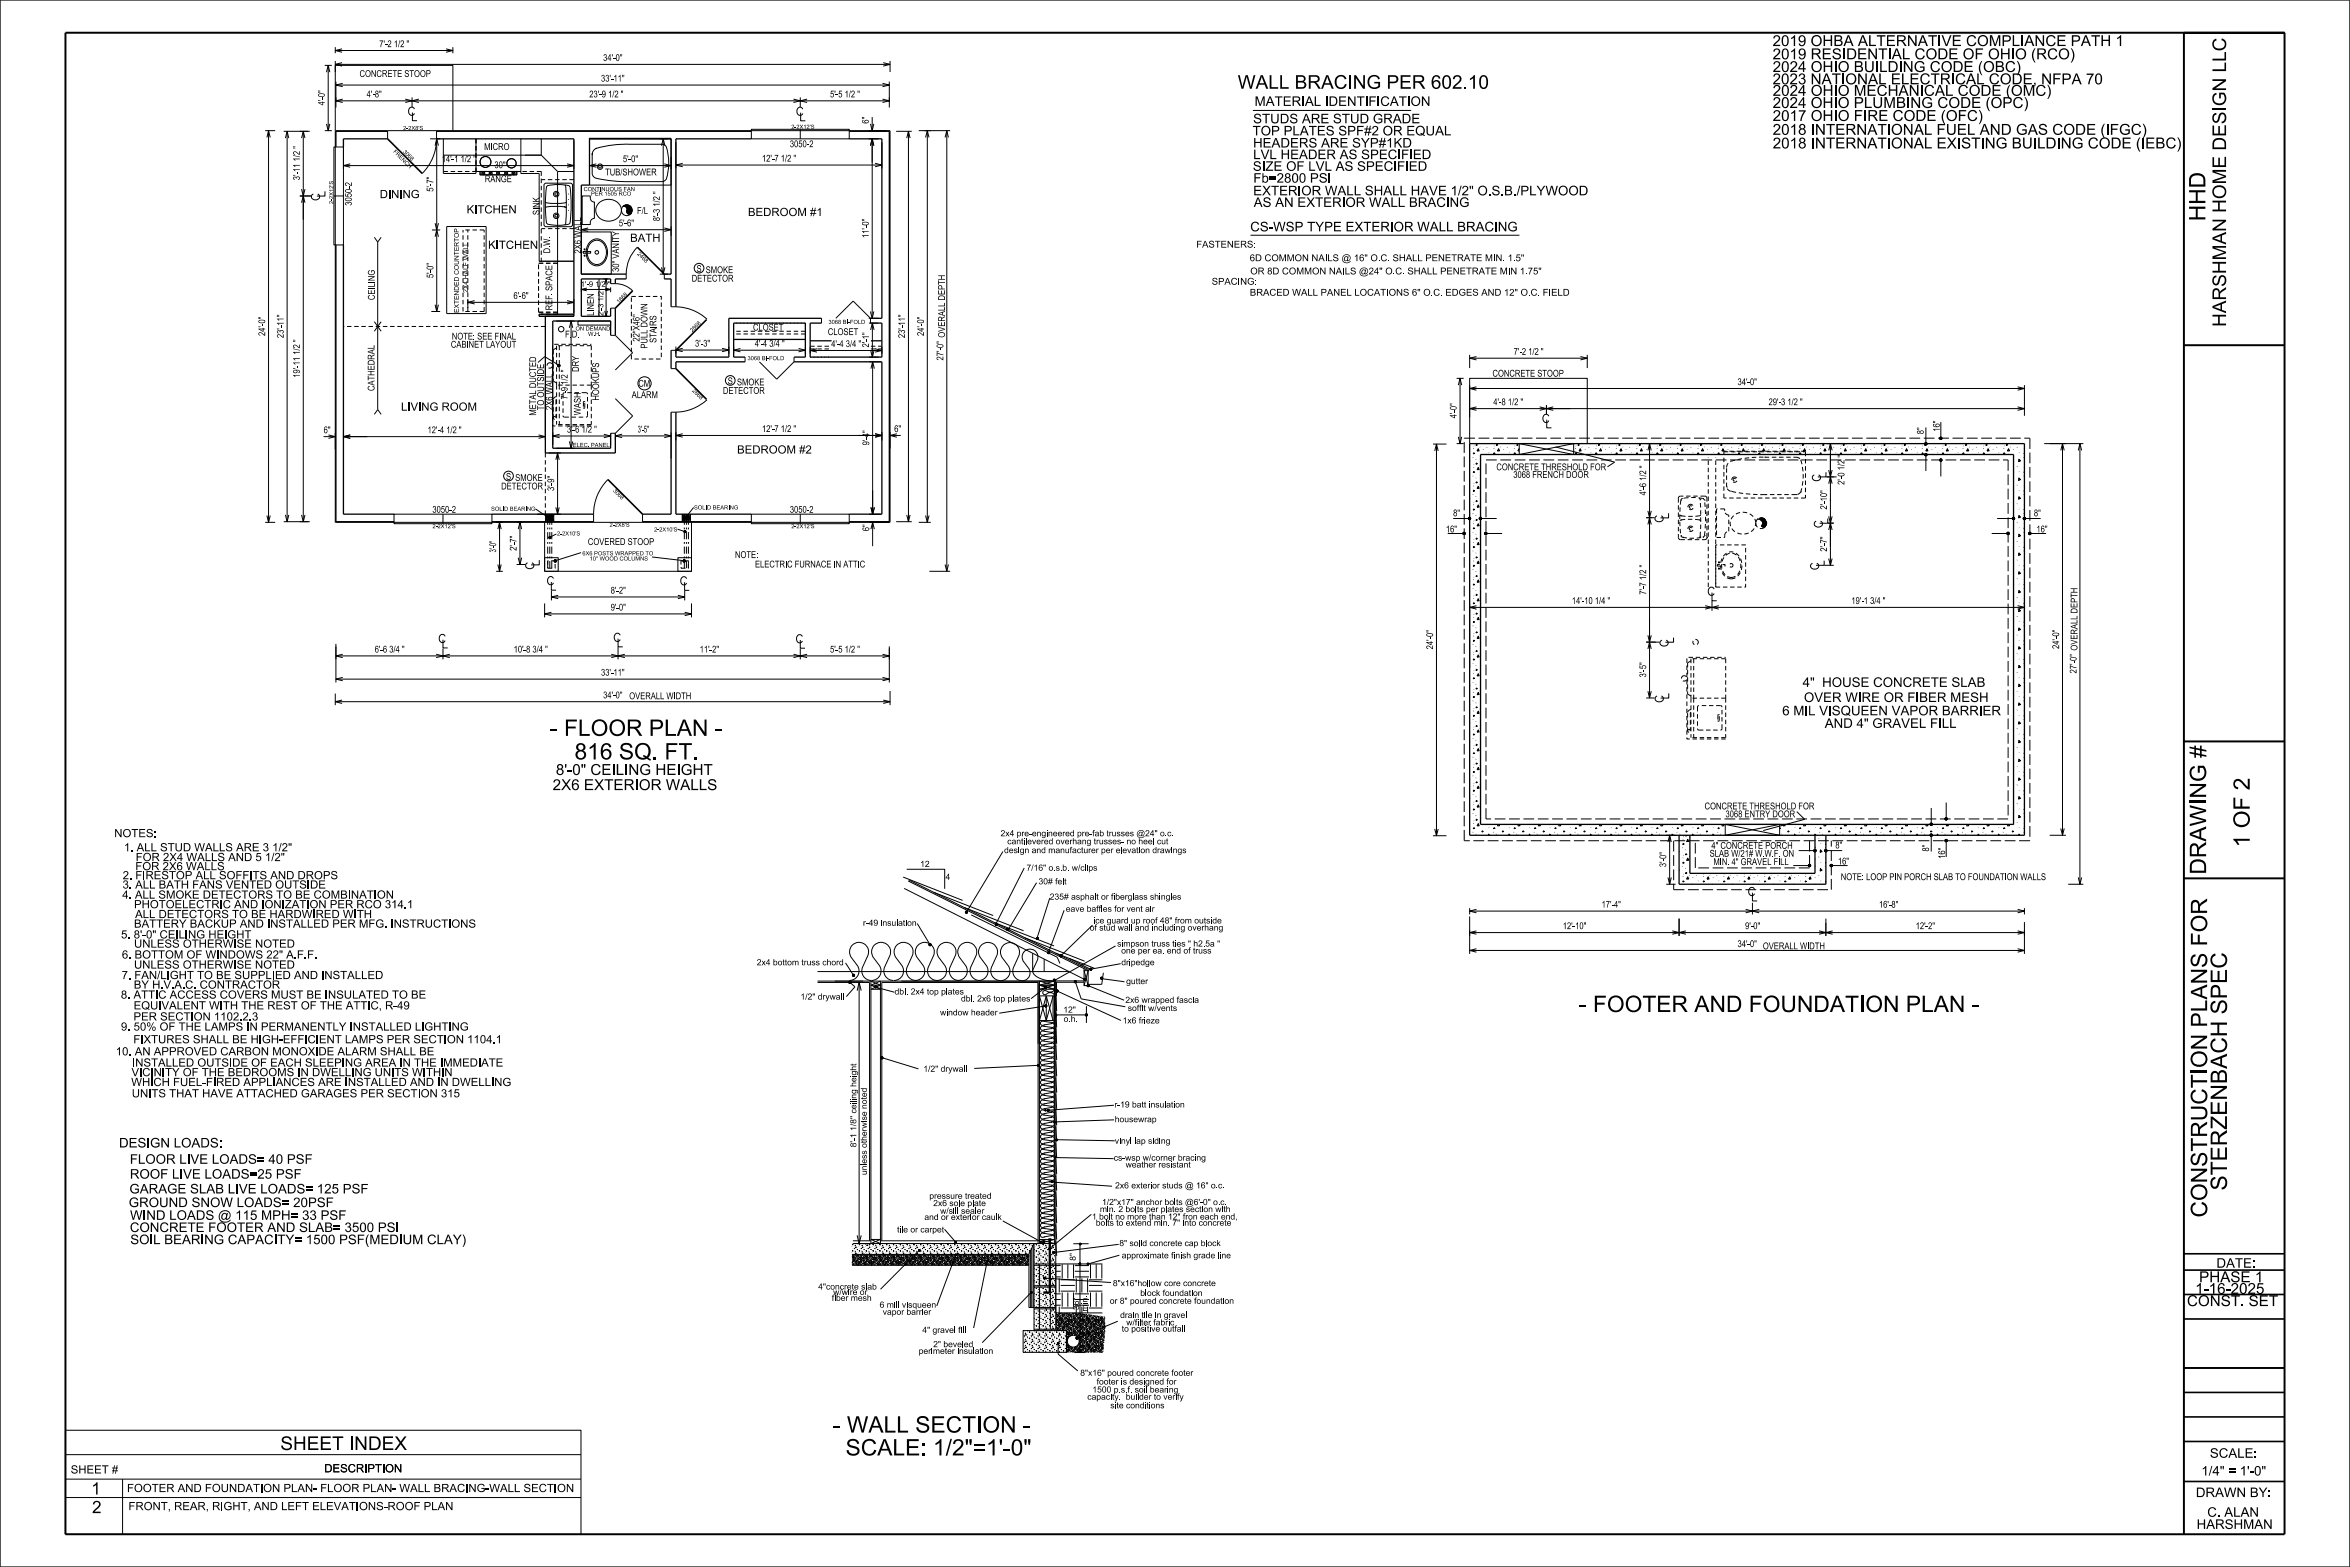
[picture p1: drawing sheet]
<svg xmlns="http://www.w3.org/2000/svg" width="914mm" height="610mm" viewBox="0 0 914 610" stroke-linecap="round" stroke-linejoin="round" font-family="sans-serif">
<defs><g id="words">
<g font-size="6.3">
<text x="858.1" y="73.3" transform="rotate(-90 858.1 73.3)">D</text>
<text x="858.1" y="79.7" transform="rotate(-90 858.1 79.7)">H</text>
<text x="858.1" y="86.1" transform="rotate(-90 858.1 86.1)">H</text>
<text x="214" y="286.3">- FLOOR PLAN -</text>
<text x="223.5" y="295.4">816 SQ. FT.</text>
<text x="858.4" y="310.7" transform="rotate(-90 858.4 310.7)">NG #</text>
<text x="875.4" y="329.6" transform="rotate(-90 875.4 329.6)">1OF 2</text>
<text x="858.4" y="340.2" transform="rotate(-90 858.4 340.2)">DRAW I</text>
<text x="614.4" y="393.7">- FOOTER AND FOUNDATION PLAN -</text>
<text x="858.8" y="415.5" transform="rotate(-90 858.8 415.5)">ON PLANS FOR</text>
<text x="866.5" y="463.1" transform="rotate(-90 866.5 463.1)">STERZENBACH SPEC</text>
<text x="858.8" y="473.6" transform="rotate(-90 858.8 473.6)">CONSTRUCTI</text>
<text x="324.1" y="557.3">- WALL SECTION -</text>
<text x="329" y="566.2">SCALE: 1/2&quot;=1'-0&quot;</text>
</g>
<g font-size="5.3">
<text x="481.6" y="34.5">WALL BRACING PER 602.10</text>
<text x="866.2" y="41.3" transform="rotate(-90 866.2 41.3)">GN LLC</text>
<text x="866.2" y="127.2" transform="rotate(-90 866.2 127.2)">HARSHMAN HOME DESI</text>
<text x="109.1" y="564.1">SHEET INDEX</text>
</g>
<g font-size="4.8">
<text x="35.5" y="581.4">1</text>
<text x="35.8" y="588.6">2</text>
</g>
<g font-size="4.2">
<text x="689.7" y="17.9">2019 OHBA ALTERNATIVE COMPLIANCE PATH 1</text>
<text x="689.7" y="23.1">2019 RESIDENTIAL CODE OF OHIO (RCO)</text>
<text x="689.8" y="28">2024 OHIO BUILDING CODE (OBC)</text>
<text x="689.7" y="32.8">2023 NATIONAL ELECTRICAL CODE, NFPA 70</text>
<text x="689.8" y="37.3">2024 OHIO MECHANICAL CODE (OMC)</text>
<text x="689.7" y="42">2024 OHIO PLUMBING CODE (OPC)</text>
<text x="689.8" y="47.1">2017 OHIO FIRE CODE (OFC)</text>
<text x="689.8" y="52.5">2018 INTERNATIONAL FUEL AND GAS CODE (IFGC)</text>
<text x="689.8" y="57.7">2018 INTERNATIONAL EXISTING BUILDING CODE (IEBC)</text>
<text x="216.3" y="301.5">8'-0&quot; CEILING HEIGHT</text>
<text x="215" y="307.4">2X6 EXTERIOR WALLS</text>
<text x="854.2" y="503.4">1-16-2025</text>
<text x="855.7" y="498.8">PHASE 1</text>
<text x="850.9" y="508.1">CONST. SET</text>
</g>
<g font-size="3.7">
<text x="488.2" y="41.2">MATERIAL IDENTIFICATION</text>
<text x="487.6" y="48">STUDS ARE STUD GRADE</text>
<text x="487.4" y="52.7">TOP PLATES SPF#2 OR EQUAL</text>
<text x="487.6" y="57.4">HEADERS ARE SYP#1KD</text>
<text x="487.6" y="61.9">LVL HEADER AS SPECIFIED</text>
<text x="487.5" y="66.5">SIZE OF LVL AS SPECIFIED</text>
<text x="487.7" y="71.1">Fb=2800 PSI</text>
<text x="487.6" y="76">EXTERIOR WALL SHALL HAVE 1/2&quot; O.S.B./PLYWOOD</text>
<text x="487.8" y="80.5">AS AN EXTERIOR WALL BRACING</text>
<text x="486.5" y="90">CS-WSP TYPE EXTERIOR WALL BRACING</text>
<text x="701.4" y="267.2">4&quot;</text>
<text x="709.1" y="267.2">HOUSE CONCRETE SLAB</text>
<text x="701.9" y="273.1">OVER WIRE OR FIBER MESH</text>
<text x="693.5" y="278.3">6 MIL VISQUEEN VAPOR BARRIER</text>
<text x="710" y="283.2">AND 4&quot; GRAVEL FILL</text>
<text x="46.3" y="446.4">DESIGN LOADS:</text>
<text x="50.5" y="452.7">FLOOR LIVE LOADS= 40 PSF</text>
<text x="50.5" y="458.5">ROOF LIVE LOADS=25 PSF</text>
<text x="50.4" y="464.3">GARAGE SLAB LIVE LOADS= 125 PSF</text>
<text x="50.1" y="469.6">GROUND SNOW LOADS= 20PSF</text>
<text x="50.5" y="479.3">CONCRETE FOOTER AND SLAB= 3500 PSI</text>
<text x="50.6" y="474.6">WIND LOADS @ 115 MPH= 33 PSF</text>
<text x="50.7" y="484">SOIL BEARING CAPACITY= 1500 PSF(MEDIUM CLAY)</text>
<text x="862.4" y="493.2">DATE:</text>
<text x="859.9" y="567.1">SCALE:</text>
<text x="856.5" y="574">1/4&quot; = 1'-0&quot;</text>
<text x="854.4" y="582.4">DRAWN BY:</text>
<text x="858.9" y="590.1">C. ALAN</text>
<text x="854.6" y="594.8">HARSHMAN</text>
</g>
<g font-size="3.2">
<text x="159" y="44.9">C</text>
<text x="160.5" y="47">L</text>
<text x="310.1" y="44.9">C</text>
<text x="311.6" y="47">L</text>
<text x="124.4" y="77.7" transform="rotate(-90 124.4 77.7)">C</text>
<text x="126.5" y="76.3" transform="rotate(-90 126.5 76.3)">L</text>
<text x="147.8" y="77.1">DINING</text>
<text x="181.6" y="83">KITCHEN</text>
<text x="291" y="84">BEDROOM #1</text>
<text x="245.2" y="94.1">BATH</text>
<text x="189.9" y="96.8">KITCHEN</text>
<text x="156" y="159.8">LIVING ROOM</text>
<text x="600.4" y="164.4">C</text>
<text x="601.8" y="166.5">L</text>
<text x="286.8" y="176.4">BEDROOM #2</text>
<text x="710.5" y="185.5" transform="rotate(-90 710.5 185.5)">L</text>
<text x="708.4" y="187" transform="rotate(-90 708.4 187)">C</text>
<text x="647.1" y="202.9" transform="rotate(-90 647.1 202.9)">C</text>
<text x="649.2" y="201.5" transform="rotate(-90 649.2 201.5)">L</text>
<text x="711.2" y="203.6" transform="rotate(-90 711.2 203.6)">L</text>
<text x="709.1" y="205" transform="rotate(-90 709.1 205)">C</text>
<text x="207.7" y="221.2" transform="rotate(-90 207.7 221.2)">C</text>
<text x="209.8" y="219.8" transform="rotate(-90 209.8 219.8)">L</text>
<text x="707.7" y="221.4" transform="rotate(-90 707.7 221.4)">C</text>
<text x="709.8" y="219.9" transform="rotate(-90 709.8 219.9)">L</text>
<text x="213.1" y="227.5">C</text>
<text x="264.9" y="227.5">C</text>
<text x="214.5" y="229.6">L</text>
<text x="266.4" y="229.6">L</text>
<text x="664.7" y="231.6">C</text>
<text x="666.2" y="233.7">L</text>
<text x="170.9" y="250">C</text>
<text x="239" y="249.5">C</text>
<text x="240.5" y="251.6">L</text>
<text x="309.9" y="250.1">C</text>
<text x="649.1" y="251.3" transform="rotate(-90 649.1 251.3)">C</text>
<text x="651.2" y="249.9" transform="rotate(-90 651.2 249.9)">L</text>
<text x="172.4" y="252.1">L</text>
<text x="311.4" y="252.2">L</text>
<text x="647.2" y="273" transform="rotate(-90 647.2 273)">C</text>
<text x="649.3" y="271.6" transform="rotate(-90 649.3 271.6)">L</text>
<text x="44.5" y="325.7">NOTES:</text>
<text x="48.2" y="331.2">1. ALL STUD WALLS ARE 3 1/2&quot;</text>
<text x="52.8" y="335">FOR 2X4 WALLS AND 5 1/2&quot;</text>
<text x="52.7" y="338.5">FOR 2X6 WALLS</text>
<text x="47.7" y="345.7">3. ALL BATH FANS VENTED OUTSIDE</text>
<text x="47.7" y="342">2. FIRESTOP ALL SOFFITS AND DROPS</text>
<text x="47.6" y="349.6">4. ALL SMOKE DETECTORS TO BE COMBINATION</text>
<text x="52.2" y="353.3">PHOTOELECTRIC AND IONIZATION PER RCO 314.1</text>
<text x="680.4" y="348.4">C</text>
<text x="681.9" y="350.5">L</text>
<text x="52.6" y="357.2">ALL DETECTORS TO BE HARDWIRED WITH</text>
<text x="47.1" y="365.1">5. 8'-0&quot; CEILING HEIGHT</text>
<text x="52.1" y="360.9">BATTERY BACKUP AND INSTALLED PER MFG. INSTRUCTIONS</text>
<text x="52.2" y="368.7">UNLESS OTHERWISE NOTED</text>
<text x="47.4" y="372.9">6. BOTTOM OF WINDOWS 22&quot; A.F.F.</text>
<text x="52.1" y="376.8">UNLESS OTHERWISE NOTED</text>
<text x="47.3" y="380.9">7. FAN/LIGHT TO BE SUPPLIED AND INSTALLED</text>
<text x="47" y="388.5">8. ATTIC ACCESS COVERS MUST BE INSULATED TO BE</text>
<text x="52.1" y="384.6">BY H.V.A.C. CONTRACTOR</text>
<text x="52" y="392.7">EQUIVALENT WITH THE REST OF THE ATTIC, R-49</text>
<text x="47.1" y="400.9">9. 50% OF THE LAMPS IN PERMANENTLY INSTALLED LIGHTING</text>
<text x="51.9" y="397">PER SECTION 1102.2.3</text>
<text x="51.9" y="405.9">FIXTURES SHALL BE HIGH-EFFICIENT LAMPS PER SECTION 1104.1</text>
<text x="45" y="410.6">10. AN APPROVED CARBON MONOXIDE ALARM SHALL BE</text>
<text x="51.2" y="418.7">VICINITY OF THE BEDROOMS IN DWELLING UNITS WITHIN</text>
<text x="51.4" y="414.9">INSTALLED OUTSIDE OF EACH SLEEPING AREA IN THE IMMEDIATE</text>
<text x="51.1" y="422.5">WHICH FUEL-FIRED APPLIANCES ARE INSTALLED AND IN DWELLING</text>
<text x="51.3" y="426.9">UNITS THAT HAVE ATTACHED GARAGES PER SECTION 315</text>
<text x="27.5" y="573.2">SHEET #</text>
<text x="126.2" y="572.8">DESCRIPTION</text>
<text x="49.4" y="580.4">FOOTER AND FOUNDATION PLAN- FLOOR PLAN- WALL BRACING-WALL SECTION</text>
<text x="50" y="587.5">FRONT, REAR, RIGHT, AND LEFT ELEVATIONS-ROOF PLAN</text>
</g>
<g font-size="2.6">
<text x="147.6" y="18.3">7'-2 1/2 &quot;</text>
<text x="234.7" y="23.7">34'-0&quot;</text>
<text x="139.9" y="29.9">CONCRETE STOOP</text>
<text x="233.9" y="31.8">33'-11&quot;</text>
<text x="142.6" y="37.9">4'-8&quot;</text>
<text x="229.3" y="37.9">23'-9 1/2 &quot;</text>
<text x="323" y="37.9">5'-5 1/2 &quot;</text>
<text x="188.4" y="58.3">MICRO</text>
<text x="307.3" y="57.3">3050-2</text>
<text x="171.9" y="63.1">14'-1 1/2 &quot;</text>
<text x="192.4" y="65.4">30&quot;</text>
<text x="242.4" y="63.1">5'-0&quot;</text>
<text x="296.5" y="62.9">12'-7 1/2 &quot;</text>
<text x="188.6" y="70.9">RANGE</text>
<text x="235.5" y="68.2">TUB/SHOWER</text>
<text x="247.9" y="83.2">F/L</text>
<text x="240.8" y="88">5'-6&quot;</text>
<text x="465.5" y="96.3">FASTENERS:</text>
<text x="486.3" y="101.6">6D COMMON NAILS @ 16&quot; O.C. SHALL PENETRATE MIN. 1.5&quot;</text>
<text x="271" y="105.8">S SMOKE</text>
<text x="486.5" y="106.8">OR 8D COMMON NAILS @24&quot; O.C. SHALL PENETRATE MIN 1.75&quot;</text>
<text x="269.1" y="109.6">DETECTOR</text>
<text x="471.5" y="110.8">SPACING:</text>
<text x="199.8" y="116.3">6'-6&quot;</text>
<text x="486.3" y="115">BRACED WALL PANEL LOCATIONS 6&quot; O.C. EDGES AND 12&quot; O.C. FIELD</text>
<text x="219.9" y="131.3">F.D.</text>
<text x="293" y="128.6">CLOSET</text>
<text x="322.1" y="130.4">CLOSET</text>
<text x="175.4" y="135.3">CABINET LAYOUT</text>
<text x="175.8" y="132.1">NOTE: SEE FINAL</text>
<text x="270.4" y="134.8">3'-3&quot;</text>
<text x="293.7" y="134.9">4'-4 3/4 &quot;</text>
<text x="323.4" y="135">4'-4 3/4 &quot;</text>
<text x="589" y="138">7'-2 1/2 &quot;</text>
<text x="283.2" y="149.5">S SMOKE</text>
<text x="580.7" y="146.5">CONCRETE STOOP</text>
<text x="676.1" y="149.8">34'-0&quot;</text>
<text x="245.8" y="154.9">ALARM</text>
<text x="248.4" y="150.5">CM</text>
<text x="281.3" y="153.2">DETECTOR</text>
<text x="581" y="157.6">4'-8 1/2 &quot;</text>
<text x="688.2" y="157.6">29'-3 1/2 &quot;</text>
<text x="125.9" y="168.5">6&quot;</text>
<text x="166.3" y="168.5">12'-4 1/2 &quot;</text>
<text x="220.6" y="168.3">3'-6 1/2 &quot;</text>
<text x="248.1" y="168.3">3'-5&quot;</text>
<text x="296.5" y="168.1">12'-7 1/2 &quot;</text>
<text x="347.9" y="168.1">6&quot;</text>
<text x="582.2" y="183">CONCRETE THRESHOLD FOR</text>
<text x="588.8" y="185.9">3068 FRENCH DOOR</text>
<text x="195" y="190.4">DETECTOR</text>
<text x="196.9" y="186.7">S SMOKE</text>
<text x="168.2" y="199.5">3050-2</text>
<text x="307.3" y="199.5">3050-2</text>
<text x="565.4" y="200.9">8&quot;</text>
<text x="791.4" y="200.9">8&quot;</text>
<text x="562.6" y="207.1">16&quot;</text>
<text x="792.4" y="207.1">16&quot;</text>
<text x="228.7" y="212">COVERED STOOP</text>
<text x="286" y="217.1">NOTE:</text>
<text x="293.8" y="220.8">ELECTRIC FURNACE IN ATTIC</text>
<text x="237.6" y="230.9">8'-2&quot;</text>
<text x="237.6" y="237.5">9'-0&quot;</text>
<text x="611.6" y="235">14'-10 1/4 &quot;</text>
<text x="720.4" y="235">19'-1 3/4 &quot;</text>
<text x="145.8" y="253.9">6'-6 3/4 &quot;</text>
<text x="199.9" y="253.9">10'-8 3/4 &quot;</text>
<text x="272.2" y="253.9">11'-2&quot;</text>
<text x="323" y="253.9">5'-5 1/2 &quot;</text>
<text x="233.9" y="262.9">33'-11&quot;</text>
<text x="234.7" y="271.7">34'-0&quot; OVERALL WIDTH</text>
<text x="663.3" y="314.9">CONCRETE THRESHOLD FOR</text>
<text x="671.4" y="317.9">3068 ENTRY DOOR</text>
<text x="665.2" y="333.3">SLAB W/21# W.W.F. ON</text>
<text x="665.9" y="330.2">4&quot; CONCRETE PORCH</text>
<text x="714.1" y="330.1">8&quot;</text>
<text x="666.7" y="336.5">MIN. 4&quot; GRAVEL FILL</text>
<text x="715.1" y="336.3">16&quot;</text>
<text x="716.3" y="342.4">NOTE: LOOP PIN PORCH SLAB TO FOUNDATION WALLS</text>
<text x="623.2" y="353.1">17'-4&quot;</text>
<text x="731.1" y="353.1">16'-8&quot;</text>
<text x="608.1" y="361.5">12'-10&quot;</text>
<text x="679" y="361.5">9'-0&quot;</text>
<text x="745.4" y="361.5">12'-2&quot;</text>
<text x="676.1" y="368.4">34'-0&quot;</text>
<text x="685.9" y="369.3">OVERALL WIDTH</text>
</g>
<g font-size="2.4">
<text x="389.3" y="325.3">2x4 pre-engineered pre-fab trusses @24&quot; o.c.</text>
<text x="391.9" y="328.4">cantilevered overhang trusses- no heel cut</text>
<text x="390.7" y="331.9">design and manufacturer per elevation drawings</text>
<text x="358" y="337.3">12</text>
<text x="399.4" y="338.7">7/16&quot; o.s.b. w/clips</text>
<text x="367.9" y="342.3">4</text>
<text x="404.1" y="344">30# felt</text>
<text x="408.4" y="350">235# asphalt or fiberglass shingles</text>
<text x="414.7" y="354.7">eave baffles for vent air</text>
<text x="425.4" y="359.2">ice guard up roof 48&quot; from outside</text>
<text x="335.8" y="360.2">r-49 insulation</text>
<text x="424" y="362">of stud wall and including overhang</text>
<text x="434.7" y="368.2">simpson truss ties &quot; h2.5a &quot;</text>
<text x="436.3" y="370.9">one per ea. end of truss</text>
<text x="294.5" y="375.5">2x4 bottom truss chord</text>
<text x="436.3" y="375.5">dripedge</text>
<text x="438.2" y="382.8">gutter</text>
<text x="311.5" y="388.9">1/2&quot; drywall</text>
<text x="348.1" y="386.9">dbl. 2x4 top plates</text>
<text x="373.9" y="389.6">dbl. 2x6 top plates</text>
<text x="365.8" y="395">window header</text>
<text x="413.7" y="393.9">12&quot;</text>
<text x="437.9" y="390.1">2x6 wrapped fascia</text>
<text x="438.8" y="393.3">soffit w/vents</text>
<text x="413.9" y="397.5">o.h.</text>
<text x="436.8" y="398.1">1x6 frieze</text>
<text x="333.2" y="418.4" transform="rotate(-90 333.2 418.4)">g</text>
<text x="359.3" y="416.9">1/2&quot; drywall</text>
<text x="333.2" y="428.9" transform="rotate(-90 333.2 428.9)">ln</text>
<text x="337.3" y="426.8" transform="rotate(-90 337.3 426.8)">e</text>
<text x="433.6" y="430.8">r-19 batt insulation</text>
<text x="333.2" y="437.2" transform="rotate(-90 333.2 437.2)">8</text>
<text x="337.3" y="435.9" transform="rotate(-90 337.3 435.9)">s</text>
<text x="433.8" y="436.6">housewrap</text>
<text x="333.2" y="443.9" transform="rotate(-90 333.2 443.9)">-</text>
<text x="337.3" y="443.8" transform="rotate(-90 337.3 443.8)">h</text>
<text x="337.3" y="439" transform="rotate(-90 337.3 439)">wienotd</text>
<text x="333.2" y="446.3" transform="rotate(-90 333.2 446.3)">8'11/'ceiigheiht</text>
<text x="433.8" y="445">vinyl lap siding</text>
<text x="337.3" y="452.7" transform="rotate(-90 337.3 452.7)">e</text>
<text x="433.4" y="451.5">cs-wsp w/corner bracing</text>
<text x="438" y="454.2">weather resistant</text>
<text x="337.3" y="457.1" transform="rotate(-90 337.3 457.1)">unlssoter</text>
<text x="361.6" y="466.4">pressure treated</text>
<text x="433.9" y="462.3">2x6 exterior studs @ 16&quot; o.c.</text>
<text x="363.1" y="469.2">2x6 sole plate</text>
<text x="365.8" y="472.2">w/sill sealer</text>
<text x="428" y="471.5">min. 2 bolts per plates section with</text>
<text x="428.8" y="468.8">1/2&quot;x17&quot; anchor bolts @6'-0&quot; o.c.</text>
<text x="349.1" y="479.4">tile or carpet</text>
<text x="359.7" y="474.6">and or exterior caulk</text>
<text x="424.9" y="474.4">1 bolt no more than 12&quot; fron each end,</text>
<text x="426.4" y="476.8">bolts to extend min. 7&quot; into concrete</text>
<text x="435.5" y="484.8">8&quot; solid concrete cap block</text>
<text x="418.6" y="490.5" transform="rotate(-90 418.6 490.5)">8&quot;</text>
<text x="436.5" y="489.5">approximate finish grade line</text>
<text x="318.4" y="501.7">4&quot;concrete slab</text>
<text x="324.2" y="503.8">w/wire or</text>
<text x="433" y="500.3">8&quot;x16&quot;hollow core concrete</text>
<text x="323.6" y="506.1">fiber mesh</text>
<text x="342.3" y="508.7">6 mill visqueen</text>
<text x="419.9" y="509.6" transform="rotate(-90 419.9 509.6)">36&quot;</text>
<text x="423.1" y="507.5" transform="rotate(-90 423.1 507.5)">i</text>
<text x="431.8" y="507.2">or 8&quot; poured concrete foundation</text>
<text x="443.7" y="504.1">block foundation</text>
<text x="343.5" y="511.5">vapor barrier</text>
<text x="423.1" y="510.2" transform="rotate(-90 423.1 510.2)">m</text>
<text x="435.9" y="512.7">drain tile in gravel</text>
<text x="438.3" y="515.6">w/filter fabric</text>
<text x="358.9" y="518.5">4&quot; gravel fill</text>
<text x="436.5" y="518">to positive outfall</text>
<text x="357.5" y="526.7">perimeter insulation</text>
<text x="363.1" y="524.1">2&quot; beveled</text>
<text x="420.3" y="535.2">8&quot;x16&quot; poured concrete footer</text>
<text x="426.7" y="538.6">footer is designed for</text>
<text x="423.1" y="544.5">capacity.</text>
<text x="425" y="541.7">1500 p.s.f. soil bearing</text>
<text x="437.8" y="544.5">builder to verify</text>
<text x="432" y="547.9">site conditions</text>
</g>
<g font-size="2.1">
<text x="126.4" y="38.8" transform="rotate(-90 126.4 38.8)">-</text>
<text x="116.7" y="67.9" transform="rotate(-90 116.7 67.9)">-</text>
<text x="168.6" y="72.4" transform="rotate(-90 168.6 72.4)">-</text>
<text x="256.7" y="83.9" transform="rotate(-90 256.7 83.9)">-</text>
<text x="338" y="88.8" transform="rotate(-90 338 88.8)">-</text>
<text x="168.6" y="106" transform="rotate(-90 168.6 106)">-</text>
<text x="225.9" y="111.5">1'-9 1/2 &quot;</text>
<text x="234.8" y="112.4" transform="rotate(-90 234.8 112.4)">&quot;</text>
<text x="234.8" y="114.8" transform="rotate(-90 234.8 114.8)">2</text>
<text x="234.8" y="122.9" transform="rotate(-90 234.8 122.9)">2'31/</text>
<text x="234.8" y="120.7" transform="rotate(-90 234.8 120.7)">-</text>
<text x="103.2" y="126.9" transform="rotate(-90 103.2 126.9)">-</text>
<text x="110.4" y="127.7" transform="rotate(-90 110.4 127.7)">-</text>
<text x="352.1" y="127.7" transform="rotate(-90 352.1 127.7)">-</text>
<text x="359.5" y="126.9" transform="rotate(-90 359.5 126.9)">-</text>
<text x="338.1" y="133" transform="rotate(-90 338.1 133)">-</text>
<text x="367.1" y="136.4" transform="rotate(-90 367.1 136.4)">-</text>
<text x="116.7" y="143.1" transform="rotate(-90 116.7 143.1)">-</text>
<text x="220.9" y="153.2" transform="rotate(-90 220.9 153.2)">-</text>
<text x="566.8" y="160.5" transform="rotate(-90 566.8 160.5)">-</text>
<text x="338.2" y="171.1" transform="rotate(-90 338.2 171.1)">-</text>
<text x="717.7" y="178" transform="rotate(-90 717.7 178)">&quot;</text>
<text x="215.6" y="188.8" transform="rotate(-90 215.6 188.8)">-</text>
<text x="640.5" y="190.5" transform="rotate(-90 640.5 190.5)">-</text>
<text x="717.7" y="186.4" transform="rotate(-90 717.7 186.4)">-</text>
<text x="710.9" y="196" transform="rotate(-90 710.9 196)">-</text>
<text x="201" y="212.1" transform="rotate(-90 201 212.1)">-</text>
<text x="710.9" y="212.4" transform="rotate(-90 710.9 212.4)">-</text>
<text x="640.5" y="229.1" transform="rotate(-90 640.5 229.1)">-</text>
<text x="557.6" y="248.8" transform="rotate(-90 557.6 248.8)">-</text>
<text x="801.2" y="248.6" transform="rotate(-90 801.2 248.6)">-</text>
<text x="640.5" y="261.3" transform="rotate(-90 640.5 261.3)">-</text>
<text x="808" y="258.1" transform="rotate(-90 808 258.1)">-</text>
<text x="648.3" y="335.1" transform="rotate(-90 648.3 335.1)">-</text>
</g>
<g font-size="1.9">
<text x="182.1" y="113.9" transform="rotate(-90 182.1 113.9)">2X4HALF W ALL</text>
<text x="178.5" y="121.7" transform="rotate(-90 178.5 121.7)">EXTENDED COUNTERTOP</text>
</g>
<g font-size="1.6">
<text x="156.9" y="50.6">2-2X8'S</text>
<text x="307.9" y="50.1">2-2X12'S</text>
<text x="152.9" y="59.1" transform="rotate(45 152.9 59.1)">F R E N C H</text>
<text x="156.7" y="59.2" transform="rotate(45 156.7 59.2)">3</text>
<text x="157.6" y="60.1" transform="rotate(45 157.6 60.1)">0</text>
<text x="158.4" y="60.9" transform="rotate(45 158.4 60.9)">6</text>
<text x="159.3" y="61.8" transform="rotate(45 159.3 61.8)">8</text>
<text x="129.7" y="71.8" transform="rotate(-90 129.7 71.8)">S</text>
<text x="129.7" y="77.4" transform="rotate(-90 129.7 77.4)">2X12'</text>
<text x="227.1" y="74.3">CONTINUOUS FAN</text>
<text x="230" y="76.1">PER 1505 RCO</text>
<text x="129.7" y="79.4" transform="rotate(-90 129.7 79.4)">2-</text>
<text x="247.8" y="98.9" transform="rotate(45 247.8 98.9)">2</text>
<text x="248.7" y="99.8" transform="rotate(45 248.7 99.8)">4</text>
<text x="249.6" y="100.7" transform="rotate(45 249.6 100.7)">6</text>
<text x="250.4" y="101.5" transform="rotate(45 250.4 101.5)">8</text>
<text x="240.8" y="118.2" transform="rotate(-45 240.8 118.2)">1</text>
<text x="241.7" y="117.3" transform="rotate(-45 241.7 117.3)">6</text>
<text x="242.5" y="116.4" transform="rotate(-45 242.5 116.4)">6</text>
<text x="243.4" y="115.5" transform="rotate(-45 243.4 115.5)">8</text>
<text x="223.9" y="128.6">ON DEMAND</text>
<text x="228.8" y="130.7">W.H.</text>
<text x="269.3" y="129.4" transform="rotate(-45 269.3 129.4)">2</text>
<text x="270.2" y="128.5" transform="rotate(-45 270.2 128.5)">8</text>
<text x="271.1" y="127.6" transform="rotate(-45 271.1 127.6)">6</text>
<text x="272" y="126.7" transform="rotate(-45 272 126.7)">8</text>
<text x="322.4" y="126">3068 BI-FOLD</text>
<text x="290.9" y="140.1">3068 BI-FOLD</text>
<text x="269.2" y="152.1" transform="rotate(45 269.2 152.1)">2</text>
<text x="270.1" y="153" transform="rotate(45 270.1 153)">8</text>
<text x="271" y="153.9" transform="rotate(45 271 153.9)">6</text>
<text x="271.8" y="154.7" transform="rotate(45 271.8 154.7)">8</text>
<text x="222.9" y="173.9">ELEC. PANEL</text>
<text x="238.4" y="191" transform="rotate(45 238.4 191)">3</text>
<text x="239.3" y="191.9" transform="rotate(45 239.3 191.9)">0</text>
<text x="240.1" y="192.8" transform="rotate(45 240.1 192.8)">6</text>
<text x="241" y="193.6" transform="rotate(45 241 193.6)">8</text>
<text x="191.1" y="198.7">SOLID BEARING</text>
<text x="270" y="198.2">SOLID BEARING</text>
<text x="168.3" y="205.5">2-2X12'S</text>
<text x="216.7" y="208.3">2-2X10'S</text>
<text x="237.2" y="204.9">2-2X8'S</text>
<text x="254.5" y="206.7">2-2X10'S</text>
<text x="307.9" y="205.5">2-2X12'S</text>
<text x="226.6" y="216">6X6 POSTS WRAPPED TO</text>
<text x="229.4" y="218.1">10&quot; WOOD COLUMNS</text>
</g>
</g></defs>
<g fill="none" stroke="#000" stroke-width=".51">
<path d="M150.8 54h-17.2v3.2M150.8 51.1h-20.1v6.1M169.9 54h53.4v69h-11.1v53.2h27.2v-7.6M169.9 51.1h122.4M292.3 54h-29.3v65.3M330.4 54h12.7v69.8h-4.4M330.4 51.1h15.6v151.9h-15.6M130.7 95.3v107.7h22.6M133.6 95.3v104.7h19.7M237.6 110.3v-1.8h-11.4v14.5h11.4v-3.1M239.4 119.9v10.6M243.7 106.6h-17.5v-34.6h3.2v-18h31.7v52.6h-2.6"/>
<path d="M243.7 108.5h-4.3v1.8M258.5 108.5h2.6v10.8M237.6 130.5v-5.6h-22.5v49.5h22.5v-5.8M261.1 136.3v7.1M285.5 132h27.9M289.9 138.9h-4.4v-13.2h27.9v13.2h-4.4M315.2 132.6h8.4M319.7 125.7h-4.5v13.2h27.9v-13.2h-4.4M319.7 123.8h-36.1v15.1h-20.6v-2.6M338.9 132.6h4.2M289.9 140.8h-26.9v2.6M309 140.8h34.1v59.2h-12.7"/>
<path d="M261.1 160.3v39.7h-11.1M263 160.3v39.7h29.3M571.9 172.6h215.8v152.3h-215.8zM576.1 176.8h207.4v143.9h-207.4zM191.4 200h39.6M191.4 203h39.6M250 203h42.3M653.3 324.9v19.1h57.2v-19.1M657.5 324.9v14.9h48.7v-14.9"/>
</g>
<g fill="none" stroke="#000" stroke-width=".39">
<path d="M.1 0h914.2v609.6h-914.2zM130.5 18.3v2.4M130.5 19.6h45.7M133.1 19l-2.6 .6 2.6 .7M173.6 19l2.6 .6-2.6 .7M176.2 18.3v2.4M126.4 25.4h2.7M127 28.1l.7-2.7 .6 2.7M127.7 25.4v25.4M130.5 23.7v4.3M130.5 25h215.8M130.7 31.7v10.1"/>
<path d="M130.7 33.1h215.3M130.7 39.2h215.3M133.1 24.4l-2.6 .6 2.6 .7M133.3 32.4l-2.6 .7 2.6 .6M133.3 38.6l-2.6 .6 2.6 .7M157.7 38.6l2.6 .6-2.6 .7M160.3 37.9v3.7M163 38.6l-2.7 .6 2.7 .7M308.8 38.6l2.6 .6-2.6 .7M311.4 37.9v3.7M314 38.6l-2.6 .6 2.6 .7M343.4 32.4l2.6 .7-2.6 .6"/>
<path d="M343.4 38.6l2.6 .6-2.6 .7M343.7 24.4l2.6 .6-2.6 .7M346 31.7v10.1M346.3 23.7v4.3M103.2 50.8h3.9M103.9 53.5l.6-2.7 .7 2.7M104.5 50.8v152.4M110.4 51.1h10.1M111.1 53.7l.6-2.6 .7 2.6M111.7 51.1v151.9M117.3 53.7l.7-2.6 .7 2.6M118 51.1v151.9"/>
<path d="M126.4 50.8h2.7M127 48.2l.7 2.6 .6-2.6M129.9 57.2h3.7v38.1h-3.7zM130.5 50.8h215.8v152.4h-215.8zM130.5 50.8v-25.4h45.7v25.4M133.6 54.6v11.1M150.8 50.8v3.2M167.4 54h3.9M169.3 56.7l.6-2.7 .7 2.7M169.9 50.8v3.2a19.2 19.2 0 0 1-5.6 13.5M169.9 54v67.2M172.5 54v13.5h12.7v-13.5"/>
<path d="M202.7 54v13.5h7.1v34.1h13.5M210.6 54v6.4M223.3 54.6v11.1M229.1 53.8h32M229.4 54h31.7v18h-31.7zM231.2 58.2l.9-.5 2.3-.6 6-.9 17-.1 1.3 .4a10.9 10.9 0 0 1 1.5 6.1l-.1 3.2a5.8 5.8 0 0 1-1.8 4.7l-16.7 .1-4.8-.4-5.2-1-.8-.6-.4-.9v-7.8zM256.7 54h3.1M257.4 56.7l.7-2.7 .6 2.7M258.1 54v52.6M263 55.3v10.2M292.3 50.3h38.1v3.7h-38.1zM311.4 50.3v3.7"/>
<path d="M338 54h3.8M338.7 56.7l.7-2.7 .6 2.7M338.7 48.2l.7 2.6 .6-2.6M339.4 45.5v5.3M339.4 54v69.8M343.1 55.3v10.2M348.7 51.1h6.1M352.8 53.7l.7-2.6 .6 2.6M353.5 51.1v151.9M357.5 50.8h12.2M360.2 53.5l.6-2.7 .7 2.7M360.8 50.8v152.4"/>
<path d="M367.7 53.5l.7-2.7 .6 2.7M368.4 50.8v171.4M487.5 43h61.6M116.7 76.2h4.3M117.3 73.6l.7 2.6 .7-2.6M117.3 78.9l.7-2.7 .7 2.7M129.9 76.2h3.7M133.6 64.4h89.7M136.3 63.7l-2.7 .7 2.7 .7M172.5 60.4h38.1M184.4 66.7h18.3M186.8 66.7h14.3v1.3h-14.3z"/>
<path d="M188 67v.8M190.9 67v.8M193.8 67v.8M197 67v.8M199.8 67v.8M210.6 60.4l6.4 6.3M211.9 71.5l.6-.2h9.5l.7 .4 .1 15.7-.5 .7-9.8 .1-.8-.5v-15.7zM212.2 78.5a8.3 8.3 0 0 0 5.3 .7l2.9-.6M212.8 72.4a15.4 15.4 0 0 1 8.8 0l.5 2.7 .1 4.6-.5 7.2a13.4 13.4 0 0 1-9 0l-.5-7.2 .2-4.6zM217 66.7v55.5M217 66.7h6.3M219.7 71.9a15.6 15.6 0 0 1 .7 6.6v2.4a15.6 15.6 0 0 1-.7 6.6"/>
<path d="M220.7 63.7l2.6 .7-2.6 .7M226.5 76.2h3.2a1.76 1.76 0 0 0 1.6 2.4v6.3a1.8 1.8 0 0 0-1.6 2.4h-3.2zM229.4 61v4.7M229.4 64.4h31.7M232 63.7l-2.6 .7 2.6 .7M232.8 79.2a5.2 5.2 0 0 1 5.3-1.5 5.2 5.2 0 0 1 3.7 4.1 5.1 5.1 0 0 1-5 4.2 5.1 5.1 0 0 1-5-4.2l.2-1.1zM242.9 79.9h2M243 79.9h1.8M243.4 79.8h1M258.5 63.7l2.6 .7-2.6 .7M261.1 61v4.7M263 64.2h80.1"/>
<path d="M265.6 63.5l-2.6 .7 2.6 .7M340.5 63.5l2.6 .7-2.6 .7M145.7 92.3l1.3 1.9M147 94.2v65.1M148.3 92.3l-1.3 1.9M168.1 89.5h3.2M169.3 92.1l.6-2.6 .7 2.6M169.3 86.8l.6 2.7 .7-2.7M173.8 88.1h15.4v33.9h-15.4zM207.3 81.3h2.6M212.2 80.8l1.3-.4 3.2-.2 3.2 .3 .5 .4M226.2 90.2h11.6v16.4h-11.6z"/>
<path d="M226.2 88.1v3.6M226.2 89.4h34.9M226.9 97.9h2.9v.6h-2.9zM227.3 99.3h.3v.3h-.3zM228.8 88.7l-2.6 .7 2.6 .6M229.7 94a4 4 0 0 1 4.3-.6 4 4 0 0 1 2.3 3.6 4.9 4.9 0 0 1-4.6 6.4 5.7 5.7 0 0 1-2-9.4zM230 94.4a3.5 3.5 0 0 1 3.7-.6 3.5 3.5 0 0 1 2.1 3.2 4.3 4.3 0 0 1-4.5 5.7 5.2 5.2 0 0 1-1.3-8.3zM238.2 94.1h2.7M242.6 80.2h2.6M242.6 80.1h2.5M242.7 80.2l-.3 .1a1.17 1.17 0 0 1 1.2 .3 1.17 1.17 0 0 1 .3 1.2M242.9 80.2l2.5 .1"/>
<path d="M243.3 80.4h2.1M243.4 80.4l2.1 .1M243.6 80.5h2M243.6 80.6l2.1 .1M243.8 80.8h1.9M243.8 82h2.2M243.8 82.1h2.2M243.8 82.4h2.1M243.8 82.2h2.2M243.8 81.9h2.2M243.8 82.5h2.1M243.8 80.9l2 .1"/>
<path d="M243.9 81.8a1.17 1.17 0 0 0 .2 1.2 1.17 1.17 0 0 0 1.3 .3h-1M243.9 81.8h2.1M243.9 81.7h2.1M243.9 82.7h1.9M243.9 81.1h2M243.9 81.2h2M243.9 81.3l2.1 .1M243.9 81.6h2.1M243.9 81.5h2.1M243.9 81.4h2.1M244 82.8h1.7M244 82.9h1.7"/>
<path d="M244.1 82.9h1.6M244.2 83.1h1.4M244.3 83.2h1.2M244.7 83.3h.6M246 82.3h-2.2M248 96.2a15.3 15.3 0 0 0-4.3 12.3M258.5 88.7l2.6 .7-2.6 .6M261.1 88.1v3.6M486.6 91.5h104.6M143.2 112.2h2.6M143.2 109.7h2.6M169.3 118.5l.6 2.7 .7-2.7"/>
<path d="M182 116.3v3.6M182 117.6h41.3M184.7 116.9l-2.7 .7 2.7 .7M220.7 116.9l2.6 .7-2.6 .7M223.3 116.3v5.4M226.2 112.6h11.4M226.2 111.8v1.9M228.3 112.1l-2.1 .5 2.1 .5M233.1 108.5v14.5M234.8 108.5h1.7M235.3 110.6l.5-2.1 .6 2.1M235.5 112.1l2.1 .5-2.1 .5"/>
<path d="M235.8 108.5v14.5M237.6 110.3a10.2 10.2 0 0 1 8.6 2.8M237.6 119.9h1.8M237.6 111.8v1.9M256.7 106.6h3.1M257.4 104l.7 2.6 .6-2.6M258.5 106.6v1.9M261.1 119.3a18.9 18.9 0 0 1 14 4.9M145.7 125.1l1.3 1.9M147 127l1.3 1.9M147 127l-1.3 1.9M148.3 125.2l-1.3 1.8"/>
<path d="M167.8 121.2h3.5M216.4 124.9h7.1M221.5 127.5l.7-2.6 .6 2.6M222.2 124.9v49.5M223.3 122.2h-13.5v.8h13.5M224.9 124.9h12.7v1.6h-12.7zM228.4 120.8h2.7M234.8 123h1.7M235.3 120.9l.5 2.1 .6-2.1M237.6 130.5h1.8l6.8 6.7-6.8 6.7M252.8 127.2h2.6M261.1 136.3h1.9"/>
<path d="M263 134.8v2.8M263 136.2h20.6M265.6 135.5l-2.6 .7 2.6 .6M281 135.5l2.6 .7-2.6 .6M283.6 134.8v2.8M285.5 136.2h27.9M285.5 134.9v2.6M288.1 135.6l-2.6 .6 2.6 .7M289.9 138.9v1.9M309 138.9v1.9l-6.8 6.7-6.7-6.7M310.7 135.6l2.7 .6-2.7 .7M313.4 134.9v2.6"/>
<path d="M315.2 135v2.6M315.2 136.3h27.9M317.9 135.7l-2.7 .6 2.7 .7M319.7 123.8v1.9M325.2 123.8l6.8-6.7 6.7 6.7v1.9M338 123.8h3.8M338.1 138.9h3.5M338.1 125.7h3.5M338.7 121.2l.7 2.6 .6-2.6M338.8 136.3l.6 2.6 .7-2.6M338.8 128.3l.6-2.6 .7 2.6M339.4 125.7v13.2"/>
<path d="M340.5 135.7l2.6 .6-2.6 .7M343.1 135v2.6M571.9 138v5.2M571.9 139.3h45.7M574.5 138.7l-2.6 .6 2.6 .7M615 138.7l2.6 .6-2.6 .7M617.6 138v5.2M147 159.3l1.3 1.9M147 159.3l-1.3 1.9M209.1 146.1h2.6M209.3 141l2.6-2.3 5.7 3.5M212.2 150.5v20.7"/>
<path d="M217.3 142.1h.3v.3h-.3zM217.3 142.1l.2 .2zM217.5 142.2h.1M239.4 155.1l6.8 6.7-6.8 6.8h-1.8M261.1 143.4h1.9M275.1 155.5a19 19 0 0 1-14 4.8M338.2 140.8h4.6M338.9 143.4l.6-2.6 .7 2.6M339.5 140.8v59.2M566.8 147.2h2.7M567.4 149.8l.7-2.6 .6 2.6M568.1 147.2v25.4"/>
<path d="M571.9 151.1h215.8M571.9 159h215.8M571.9 149.8v12.5M574.5 150.5l-2.6 .6 2.6 .7M574.5 158.3l-2.6 .7 2.6 .6M599.1 158.3l2.6 .7-2.6 .6M601.7 157.6v3.4M604.4 158.3l-2.7 .7 2.7 .6M785.1 150.5l2.6 .6-2.6 .7M785.1 158.3l2.6 .7-2.6 .6M787.7 149.8v11.9M125.9 169.9h4.6"/>
<path d="M127.8 169.2l2.7 .7-2.7 .6M133.6 169.9h78.6M133.6 168.5v3.1M136.3 169.2l-2.7 .7 2.7 .6M209.5 169.2l2.7 .7-2.7 .6M213.5 176.2h4.8M215.1 169.6h22.5M215.1 168.3v4.7M216.3 178.9l.7-2.7 .6 2.7M216.4 174.4h7.1M217 176.2v23.8M217.7 168.9l-2.6 .7 2.6 .7"/>
<path d="M221.5 171.7l.7 2.7 .6-2.7M234.9 168.9l2.7 .7-2.7 .7M237.6 168.8v4.2M239.4 170.1v.8M239.4 169.6h21.7M242.1 168.9l-2.7 .7 2.7 .7M258.5 168.9l2.6 .7-2.6 .7M261.1 168.3v10M263 168.1v3.2M263 169.4h80.1M265.6 168.7l-2.6 .7 2.6 .7M340.5 168.7l2.6 .7-2.6 .7"/>
<path d="M343.1 168.1v3.2M346.3 169.4h4.2M349 168.7l-2.7 .7 2.7 .7M557.6 172.8h5.2M558.3 175.4l.6-2.6 .7 2.6M558.9 172.8v152.3M566.8 172.6h2.7M567.4 169.9l.7 2.7 .6-2.7M571.9 172.6v-25.4h45.7v25.4M571.9 179.2v.1M573.2 177.8v.2M573.4 174.4l-.1 .2"/>
<path d="M573.4 176.1l.4 .3-.6 .2zM573.5 173.4v.1M574.3 178.6v.2M574.5 172.9l.4 .2-.6 .2zM575.2 174.6l.4 .8-.9 .1zM575.8 173.8l.1 .2M577.2 174.8l-.1 .2M578.6 174.1l-.1 .1M579.3 176.1l.1 .1M581.3 174.4v.2M581.4 176.1l.3 .3-.5 .2zM581.4 173.4l.1 .1"/>
<path d="M582.4 172.9l.4 .2-.6 .2zM583.1 174.6l.4 .8-.9 .1zM583.8 173.8v.2M585.1 174.8l-.1 .2M586.5 174.1v.1M587.2 176.1l.1 .1M589.3 174.4l-.1 .2M589.3 176.1l.4 .3-.6 .2zM589.4 173.4v.1M590.4 172.9l.3 .2-.5 .2zM591.1 172.6h21.2M591.1 176.8h21.2"/>
<path d="M591.1 172.6v4.2M591.1 172.6l21.2 4.2M591.1 175.4l-.5 .1M591.1 174.8v-.2l-.5 .9M605.3 173.9l23 5.9-2.8 1.8M612.3 172.6v4.2M612.3 172.6l-21.2 4.2M613.1 174.4l-.1 .2M613.1 176.1l.4 .3-.6 .2zM613.2 173.4v.1M614.2 172.9l.3 .2-.5 .2zM614.9 174.6l.3 .8-.8 .1z"/>
<path d="M615.5 173.8l.1 .2M616.9 174.8l-.1 .2M618.3 174.1l-.1 .1M619 176.1l.1 .1M621 174.4v.2M621 176.1l.4 .3-.6 .2zM621.1 173.4l.1 .1M622.1 172.9l.4 .2-.6 .2zM622.8 174.6l.4 .8-.9 .1zM623.5 173.8v.2M624.8 174.8l-.1 .2M626.2 174.1l-.1 .1"/>
<path d="M626.9 176.1l.1 .1M629 174.4l-.1 .2M629 176.1l.3 .3-.5 .2zM629 173.4l.1 .1M630.1 172.9l.3 .2-.6 .2zM630.3 175.5l.5-.9 .3 .8-.8 .1M631.4 173.8l.1 .2M632.7 174.8v.2M634.2 174.1l-.1 .1M634.9 176.1v.1M636.9 174.4l-.1 .2M636.9 176.1l.4 .3-.6 .2z"/>
<path d="M637 173.4v.1M638 172.9l.4 .2-.6 .2zM638.7 174.6l.4 .8-.9 .1zM639.3 173.8l.1 .2M640.5 172.6h29.5M640.7 174.8l-.1 .2M641.2 175.2l.6-2.6 .7 2.6M641.8 172.6v98.9M642.1 174.1l-.1 .1M642.8 176.1l.1 .1M644.8 174.4v.2M644.8 176.1l.4 .3-.6 .2z"/>
<path d="M644.9 173.4l.1 .1M645.9 172.9l.4 .2-.6 .2zM646.1 175.5l.5-.9 .4 .8-.8 .1M647.3 173.8v.2M648.6 174.8l-.1 .2M650 174.1v.1M650.7 176.1l.1 .1M652.8 174.4l-.1 .2M652.8 176.1l.3 .3-.5 .2zM652.9 173.4v.1M653.9 172.9l.3 .2-.5 .2zM654.6 174.6l.3 .8-.8 .1z"/>
<path d="M655.2 173.8l.1 .2M656.5 174.8l-.1 .2M658 174.1l-.1 .1M658.7 176.1v.1M660.7 174.4l-.1 .2M660.7 176.1l.4 .3-.6 .2zM660.8 173.4l.1 .1M661.8 172.9l.4 .2-.6 .2zM662.5 174.6l.4 .8-.9 .1zM663.2 173.8v.2M664.5 174.8l-.1 .2M665.9 174.1l-.1 .1"/>
<path d="M666.6 176.1l.1 .1M668.7 174.4l-.1 .2M668.7 176.1l.3 .3-.6 .2zM668.7 173.4l.1 .1M669.7 172.9l.4 .2-.6 .2zM670.4 174.6l.4 .8-.8 .1zM671.1 173.8l.1 .2M672.4 174.8l-.1 .2M673.8 174.1v.1M674.5 176.1l.1 .1M676.6 174.4l-.1 .2M676.6 176.1l.3 .3-.5 .2z"/>
<path d="M676.7 173.4v.1M677.7 172.9l.3 .2-.6 .2zM678.4 174.6l.3 .8-.8 .1zM679 173.8l.1 .2M680.3 174.8v.2M681.8 174.1l-.1 .1M682.5 176.1l.1 .1M684.5 174.4v.2M684.5 176.1l.4 .3-.6 .2zM684.6 173.4l.1 .1M685.6 172.9l.3 .2-.5 .2zM686.3 174.6l.4 .8-.9 .1z"/>
<path d="M687 173.8v.2M688.3 174.8l-.1 .2M689.7 174.1l-.1 .1M690.4 176.1l.1 .1M692.5 174.4l-.1 .2M692.5 176.1l.3 .3-.5 .2zM692.5 173.4l.1 .1M693.5 172.9l.4 .2-.6 .2zM694.2 174.6l.4 .8-.8 .1zM694.9 173.8l.1 .2M696.2 174.8l-.1 .2M697.7 174.1l-.1 .1"/>
<path d="M698.4 176.1v.1M700.4 174.4l-.1 .2M700.4 176.1l.4 .3-.6 .2zM700.4 173.4l.1 .1M701.5 172.9l.3 .2-.5 .2zM702.2 174.6l.4 .8-.9 .1zM702.8 173.8l.1 .2M704.1 174.8v.2M705.6 174.1l-.1 .1M706.3 176.1l.1 .1M708.3 174.4v.2M708.3 176.1l.4 .3-.6 .2z"/>
<path d="M708.4 173.4v.1M709.4 172.9l.4 .2-.6 .2zM710.1 174.6l.4 .8-.9 .1zM710.8 173.8v.2M710.9 172.6h7.9M711.6 175.2l.6-2.6 .7 2.6M712.1 174.8l-.1 .2M712.2 172.6v47.3M713.5 174.1v.1M714.2 176.1l.1 .1M716.3 174.4l-.1 .2M716.3 173.4l.1 .1"/>
<path d="M717.3 172.9l.4 .2-.6 .2zM718 174.6l.4 .8-.8 .1zM718.7 173.8l.1 .2M720 174.8l-.1 .2M721.5 174.1l-.1 .1M722.2 176.1v.1M724.2 174.4l-.1 .2M724.2 176.1l.4 .3-.6 .2zM724.3 173.4v.1M725.3 172.9l.3 .2-.5 .2zM726 174.6l.4 .8-.9 .1zM726.7 173.8v.2"/>
<path d="M728 174.8l-.1 .2M729.4 174.1l-.1 .1M730.1 176.1l.1 .1M732.2 174.4l-.1 .2M732.2 176.1l.3 .3-.6 .2zM732.2 173.4l.1 .1M733.2 172.9l.4 .2-.6 .2zM733.9 174.6l.4 .8-.8 .1zM734.6 173.8l.1 .2M735.9 174.8l-.1 .2M737.3 174.1v.1M738 176.1l.1 .1"/>
<path d="M740.1 174.4l-.1 .2M740.1 176.1l.3 .3-.5 .2zM740.1 173.4l.1 .1M741.2 172.9l.3 .2-.6 .2zM741.9 174.6l.3 .8-.8 .1zM742.5 173.8l.1 .2M743.8 174.8v.2M745.3 174.1l-.1 .1M746 176.1l.1 .1M748 174.4l-.1 .2M748 176.1l.4 .3-.6 .2zM748.1 173.4v.1"/>
<path d="M749 172.8h.5M749.1 172.9l.3 .2-.5 .2zM749.2 172.5h.3v.3h-.3zM749.3 176.8l.2 .2zM749.3 172.5l.2 .2zM749.4 172.7h.1M749.4 176.9h.1M749.4 166.3v6.3M749.4 176.9v6.3M749.4 172.8h.1M749.8 174.6l.4 .8-.9 .1zM750.5 173.8v.2"/>
<path d="M751.8 174.8l-.1 .2M753.2 174.1l-.1 .1M753.9 176.1l.1 .1M755 178.8h.3v.3h-.3zM755 170.4h.3v.3h-.3zM755.1 178.9l.2 .2zM755.1 170.4l.2 .2zM755.2 179h.1M755.2 170.6h.1M755.2 170.5h.1M755.2 164.2v6.3M755.2 179v6.3"/>
<path d="M755.9 174.4v.2M756 176.1l.3 .3-.5 .2zM756 173.4l.1 .1M757 172.9l.4 .2-.6 .2zM757.7 174.6l.4 .8-.8 .1zM758.4 173.8l.1 .2M759.7 174.8l-.1 .2M761.2 174.1l-.1 .1M761.8 176.1l.1 .1M763.9 174.4l-.1 .2M763.9 176.1l.4 .3-.6 .2zM763.9 173.4l.1 .1"/>
<path d="M765 172.9l.3 .2-.5 .2zM765.7 174.6l.4 .8-.9 .1zM766.3 173.8l.1 .2M767.6 174.8v.2M769.1 174.1l-.1 .1M769.8 176.1v.1M771.8 174.4l-.1 .2M771.8 176.1l.4 .3-.6 .2zM771.9 173.4v.1M772.9 172.9l.4 .2-.6 .2zM773.6 174.6l.4 .8-.9 .1zM774.2 173.8l.1 .2"/>
<path d="M775.6 174.8l-.1 .2M777 174.1l-.1 .1M777.7 176.1l.1 .1M779.7 174.4v.2M779.8 176.1l.3 .3-.5 .2zM779.8 173.4l.1 .1M780.8 172.9l.4 .2-.6 .2zM781.5 174.6l.4 .8-.8 .1zM782.2 173.8v.2M783.5 177.7h.1M783.5 174.8l-.1 .2M784.9 174.1v.1"/>
<path d="M785.6 178.6l.6 .7-.8 .3zM785.6 176.1l.1 .1M787.4 177.8v.2M787.7 174.4l-.1 .2M787.7 176.1l-.2 .5 .2-.1M795.4 172.6h15.2M801.9 175.2l.6-2.6 .7 2.6M802.5 172.6v152.3M808.7 175.2l.6-2.6 .7 2.6M809.3 172.6v171.4M208.3 197.9l5.2 3.6M216.3 197.4l.7 2.6 .6-2.6"/>
<path d="M236.5 186.5a19.2 19.2 0 0 0-5.5 13.5v3.2M269.9 197.4l-3.2 4.1M338.9 197.4l.6 2.6 .7-2.6M571.9 193.8v.1M571.9 186.5v.1M573.2 185.1v.1M573.2 192.4v.1M573.2 199.7v.1M573.4 196.3l-.1 .2M573.4 189l-.1 .2M573.4 181.7l-.1 .2M573.4 198l.4 .3-.6 .1z"/>
<path d="M573.4 190.7l.4 .3-.6 .2zM573.4 183.4l.4 .3-.6 .2zM573.5 195.3v.1M573.5 188v.1M573.5 180.7v.1M574.3 193.1v.2M574.3 185.9v.1M574.5 194.7l.4 .3-.6 .2zM574.5 187.4l.4 .3-.6 .2zM574.5 180.1l.4 .3-.6 .2zM575.2 196.4l.4 .9h-.9zM575.2 189.2l.4 .8h-.9z"/>
<path d="M575.2 181.9l.4 .8h-.9zM575.8 195.8l.1 .1M575.8 188.5l.1 .1M575.8 181.2l.1 .1M641.2 198.8l.6 2.6 .7-2.6M710.5 185.5h4.2M711.6 188.2l.6-2.7 .7 2.7M711.6 182.9l.6 2.6 .7-2.6M783.5 184.9v.1M783.5 199.5h.1M783.5 192.2h.1M783.5 196.7v.1"/>
<path d="M783.5 189.4v.1M783.5 182.1v.1M784.9 195.9v.2M784.9 188.6v.2M784.9 181.3v.2M785.4 194.2l.8-.3-.6-.7-.2 1M785.6 185.9l.6 .7-.8 .3zM785.6 198l.1 .1M785.6 190.7l.1 .1M785.6 183.4l.1 .1M787.4 185.1v.1M787.4 192.4v.1"/>
<path d="M787.4 199.7v.1M787.7 196.3l-.1 .2M787.7 189l-.1 .2M787.7 181.7l-.1 .2M787.7 198l-.2 .4h.2M787.7 190.7l-.2 .5 .2-.1M787.7 183.4l-.2 .5 .2-.1M103.2 203.2h3.9M103.9 200.6l.6 2.6 .7-2.6M110.4 203h10.1M111.1 200.3l.6 2.7 .7-2.7M117.3 200.3l.7 2.7 .7-2.7"/>
<path d="M153.3 200h38.1v3.7h-38.1zM172.4 200v3.7M193.7 205.8l.7-2.6 .6 2.6M193.7 219.6l.7 2.6 .6-2.6M194.4 203.2v19M201 219.6h3.4M201.6 205.8l.7-2.6 .7 2.6M201.6 217l.7 2.6 .7-2.6M202.3 203.2v16.4M209 200h9.3M211.9 217h5.3v5.2h-5.3zM211.9 203.2v19"/>
<path d="M213.1 200v3M213.1 200l-.8 3v-3l.8 3M213.1 200l.8 3M213.8 209h.3v.3h-.3zM213.8 209l.3 .3zM214 209.1h.1M213.9 200l-.8 3M213.9 200v3M213.9 200l.8 3M214.7 200v3M214.7 200l-.8 3M214.7 200l.8 3v-3l-.8 3"/>
<path d="M215.9 218.1h.3v.3h-.3zM216.2 218.2h.1M216.1 218.2h.1M216.5 207.7l-2.5 1.3M226.1 215l-10.1 3.2M250 200v3.2M253.7 216.7l12.7 1.5M263.6 205.8l2.9 1M263.8 217h5.3v5.2h-5.3zM266.1 218.1h.3v.3h-.3zM266.1 218.1l.2 .2zM266.3 218.2h.1"/>
<path d="M266.2 218.2h.1M266.3 200l.8 3M266.3 200v3M266.3 200l-.8 3v-3l.8 3M266.4 206.7h.3v.3h-.3zM266.4 206.7l.2 .2zM266.5 206.8l.1 .1zM266.6 206.8h.1M267.1 200v3M267.1 200l.8 3M267.1 200l-.8 3M267.9 200l.8 3v-3l-.8 3"/>
<path d="M267.9 200v3M267.9 200l-.8 3M269.1 203.2v19h-57.2M292.3 200h38.1v3.7h-38.1zM311.4 200v3.7M338.2 200h4.6M338.9 205.8l.6-2.6 .7 2.6M339.5 203.2v9.3M348.7 203h6.1M352.8 200.3l.7 2.7 .6-2.7M357.5 203.2h4.7M360.2 200.6l.6 2.6 .7-2.6"/>
<path d="M367.7 219.6l.7 2.6 .6-2.6M563.3 207.5h6.4M565.4 201.7h6.4M569.5 207.4h.3v.3h-.3zM569.6 207.4l.2 .2zM569.8 207.5h.1M569.7 207.5h.1M571.6 201.6h.3v.3h-.3zM571.9 201.7h.1M571.8 201.7h.1M571.9 215.7v.1M571.9 208.4v.1"/>
<path d="M571.9 201.1v.1M571.9 201.4v.4M573.2 207v.1M573.2 214.3v.1M573.4 218.2l-.1 .1M573.4 210.9l-.1 .1M573.4 203.6l-.1 .1M573.4 219.9l.4 .2-.6 .2zM573.4 212.6l.4 .3-.6 .1zM573.4 205.3l.4 .3-.6 .1zM573.5 217.2v.1M573.5 209.9v.1"/>
<path d="M573.5 202.6v.1M574.3 215.1v.1M574.3 207.8v.1M574.3 200.4v.2M574.5 216.6l.4 .3-.6 .2zM574.5 209.3l.4 .3-.6 .2zM574.5 202l.4 .3-.6 .2zM575.2 218.3l.4 .8-.9 .1zM575.2 211l.4 .8-.9 .1zM575.2 203.7l.4 .8-.9 .1zM575.8 217.6l.1 .1M575.8 210.3l.1 .1"/>
<path d="M575.8 203l.1 .1M575.9 201.6l.2 .2zM576.1 201.7h.1M576 201.7h6.4M578 207.4h.3v.3h-.3zM578 207.4l.2 .2zM578.2 207.5h.1M578.1 207.5h6.4M640.5 201.4h3.3M641.2 204l.6-2.6 .7 2.6M709.9 219.9h3.6M711.3 203.5h2.2"/>
<path d="M711.6 206.2l.6-2.7 .7 2.7M711.6 200.9l.6 2.6 .7-2.6M711.6 217.3l.6 2.6 .7-2.6M775 207.5h6.3M777.1 201.7h6.3M781.2 207.4l.2 .2zM781.3 207.5h.1M783.3 201.6h.3v.3h-.3zM783.4 201.7h.1M783.5 214.1h.1M783.5 206.8h.1M783.5 218.6v.1"/>
<path d="M783.5 211.3h.1M783.5 204v.1M784.9 217.8v.1M784.9 210.5v.2M784.9 203.2v.2M785.6 215.1l.6 .7-.8 .3zM785.6 207.8l.6 .7-.8 .3zM785.6 200.5l.6 .7-.8 .3zM785.6 219.9l.1 .1M785.6 212.6l.1 .1M785.6 205.3l.1 .1M787.4 207v.1"/>
<path d="M787.4 214.3v.1M787.6 201.4v.4M787.6 201.7h.1M787.7 201.7h6.3M787.7 218.2l-.1 .1M787.7 210.9l-.1 .1M787.7 203.6l-.1 .1M787.7 219.9l-.2 .4 .2-.1M787.7 212.6l-.2 .4h.2M787.7 205.3l-.2 .4h.2M789.7 207.4h.2v.3h-.2zM789.7 207.4l.2 .2z"/>
<path d="M789.7 207.5h.1M789.8 207.5h.1M789.8 207.5h6.3M193 222.2h2.7M211.9 234.7v5.5M211.9 238.8h57.2M214.6 238.2l-2.7 .6 2.7 .7M214.6 229.8v3.8M214.6 232.2h51.8M217.2 231.6l-2.6 .6 2.6 .7M263.8 231.6l2.6 .6-2.6 .7M266.4 238.2l2.7 .6-2.7 .7"/>
<path d="M266.4 229.8v3.8M269.1 234.7v5.5M361.6 222.2h8.1M571.9 237.6h.1M571.9 230.3v.1M571.9 223v.1M571.9 234.9v24.9M571.9 236.3h215.8M573.2 221.5v.2M573.2 228.8v.2M573.2 236.1v.2M573.4 232.8l-.1 .1"/>
<path d="M573.4 225.5l-.1 .1M573.4 234.5l.4 .2-.6 .2zM573.4 227.2l.4 .2-.6 .2zM573.5 239v.1M573.5 231.7v.1M573.5 224.5v.1M574.3 236.9v.2M574.3 229.6v.2M574.3 222.3v.2M574.5 235.6l-2.6 .7 2.6 .7M574.5 238.5l.4 .3-.6 .1zM574.5 231.2l.4 .3-.6 .1z"/>
<path d="M574.5 223.9l.4 .3-.6 .1zM575.2 232.9l.4 .8-.9 .1zM575.2 225.6l.4 .8-.9 .1zM575.8 239.5l.1 .1M575.8 232.2l.1 .1M575.8 224.9l.1 .1M663.5 235.6l2.7 .7-2.7 .7M666.2 233.7v3.9M668.8 235.6l-2.6 .7 2.6 .7M783.5 236h.1M783.5 228.7h.1M783.5 221.4h.1"/>
<path d="M783.5 233.2h.1M783.5 225.9v.1M784.9 239.7v.2M784.9 232.4v.2M784.9 225.1v.1M785.1 235.6l2.6 .7-2.6 .7M785.6 237l.6 .6-.8 .4zM785.6 229.7l.6 .6-.8 .4zM785.6 222.4l.6 .6-.8 .4zM785.6 234.5l.1 .1M785.6 227.2l.1 .1M787.4 221.5v.2"/>
<path d="M787.4 228.8v.2M787.4 236.1v.2M787.7 232.8l-.1 .1M787.7 225.5l-.1 .1M787.7 234.9v24.9M787.7 234.5l-.2 .4 .2-.1M787.7 227.2l-.2 .4 .2-.1M130.7 250.5v15M130.7 255.2h215.3M133.3 254.5l-2.6 .7 2.6 .6M169.7 254.5l2.7 .7-2.7 .6M172.4 252.3v4.2"/>
<path d="M175 254.5l-2.6 .7 2.6 .6M237.8 254.5l2.7 .7-2.7 .6M240.5 251.7v4.8M243.1 254.5l-2.6 .7 2.6 .6M308.8 254.5l2.6 .7-2.6 .6M311.4 252.3v4.2M314 254.5l-2.6 .7 2.6 .6M343.4 254.5l2.6 .7-2.6 .6M346 251.5v14M571.9 259.4v.1M571.9 252.2h.1M571.9 244.9h.1"/>
<path d="M573.2 243.4v.2M573.2 250.7v.2M573.2 258v.2M573.4 254.6l-.1 .2M573.4 247.3l-.1 .2M573.4 240.1l-.1 .1M573.4 256.3l.4 .3-.6 .2zM573.4 249.1l.4 .2-.6 .2zM573.4 241.8l.4 .2-.6 .2zM573.5 253.6v.2M573.5 246.3v.2M574.3 258.8v.1"/>
<path d="M574.3 251.5v.2M574.3 244.2v.2M574.5 253.1l.4 .2-.6 .2zM574.5 245.8l.4 .2-.6 .2zM575.2 254.8l.4 .8-.9 .1zM575.2 247.5l.4 .8-.9 .1zM575.2 240.2l.4 .8-.9 .1zM575.8 254.1l.1 .1M575.8 246.8l.1 .1M640.5 249.8h5.2M641.2 252.4l.6-2.6 .7 2.6M641.2 247.2l.6 2.6 .7-2.6"/>
<path d="M783.5 257.9h.1M783.5 250.6h.1M783.5 243.3h.1M783.5 255v.1M783.5 247.8h.1M783.5 240.5h.1M784.9 254.3v.1M784.9 247v.1M785.4 245.3l.8-.4-.6-.6-.2 1M785.6 258.8l.6 .7-.8 .4zM785.6 251.6l.6 .6-.8 .4zM785.6 241.7l.1 .1"/>
<path d="M785.6 256.3l.1 .1M785.6 249l.1 .1M787.4 243.4v.2M787.4 250.7v.2M787.4 258v.2M787.7 254.6l-.1 .2M787.7 247.3l-.1 .2M787.7 240.1l-.1 .1M787.7 256.4l-.2 .4 .2-.1M787.7 249.1l-.2 .4 .2-.1M787.7 241.8l-.2 .4 .2-.1M130.5 269.8v4.5"/>
<path d="M130.5 273h215.8M130.7 264.2h215.3M133.1 272.3l-2.6 .7 2.6 .6M133.3 263.5l-2.6 .7 2.6 .6M343.4 263.5l2.6 .7-2.6 .6M343.7 272.3l2.6 .7-2.6 .6M346.3 268.8v5.5M571.9 274v.1M571.9 266.7v.1M573.2 265.3v.2M573.2 272.6v.2M573.2 279.9v.1"/>
<path d="M573.4 276.5l-.1 .2M573.4 269.2l-.1 .2M573.4 261.9l-.1 .2M573.4 278.2l.4 .3-.6 .2zM573.4 270.9l.4 .3-.6 .2zM573.4 263.6l.4 .3-.6 .2zM573.5 275.5v.1M573.5 268.2v.1M573.5 260.9v.1M574.3 273.4v.1M574.3 266.1v.1M574.5 275l.4 .2-.6 .2z"/>
<path d="M574.5 267.7l.4 .2-.6 .2zM574.5 260.3l.4 .3-.6 .2zM575.2 276.6l.4 .9-.9 .1zM575.2 269.3l.4 .9-.9 .1zM575.2 262.1l.4 .8-.9 .1zM575.8 275.9l.1 .1M575.8 268.7l.1 .1M575.8 261.4l.1 .1M640.5 271.5h3.3M641.2 268.9l.6 2.6 .7-2.6M783.5 279.7h.1M783.5 272.4v.1"/>
<path d="M783.5 265.2h.1M783.5 276.9v.1M783.5 269.6v.1M783.5 262.3v.1M784.9 276.2v.1M784.9 268.9v.1M784.9 261.5v.2M785.6 273.4l.6 .7-.8 .3zM785.6 266.1l.6 .7-.8 .4zM785.6 278.2l.1 .1M785.6 270.9l.1 .1M785.6 263.6l.1 .1"/>
<path d="M787.4 265.3v.2M787.4 272.6v.2M787.4 279.9v.1M787.7 276.5l-.1 .2M787.7 269.2l-.1 .2M787.7 261.9l-.1 .2M787.7 278.2l-.2 .5 .2-.1M787.7 270.9l-.2 .5 .2-.1M787.7 263.6l-.2 .5 .2-.1M571.9 295.9v.1M571.9 288.6v.1M571.9 281.3v.1"/>
<path d="M573.2 287.2v.1M573.2 294.5v.1M573.4 298.4l-.1 .2M573.4 291.1l-.1 .2M573.4 283.8l-.1 .2M573.4 292.8l.4 .3-.6 .1zM573.4 285.5l.4 .3-.6 .2zM573.5 297.4v.1M573.5 290.1v.1M573.5 282.8v.1M574.3 295.2v.2M574.3 288v.1"/>
<path d="M574.3 280.7v.1M574.5 296.8l.4 .3-.6 .2zM574.5 289.5l.4 .3-.6 .2zM574.5 282.2l.4 .3-.6 .2zM575.2 298.5l.4 .9h-.9zM575.2 291.2l.4 .9h-.9zM575.2 284l.4 .8h-.9zM575.8 297.8l.1 .1M575.8 290.5l.1 .2M575.8 283.2l.1 .2M783.5 294.3h.1M783.5 287h.1"/>
<path d="M783.5 298.8v.1M783.5 291.5v.1M783.5 284.2v.1M784.9 298v.2M784.9 290.7v.2M784.9 283.4v.2M785.6 295.3l.6 .6-.8 .4zM785.6 288l.6 .7-.8 .3zM785.6 280.7l.6 .7-.8 .3zM785.6 292.8l.1 .1M785.6 285.5l.1 .1M787.4 287.2v.1"/>
<path d="M787.4 294.5v.1M787.7 298.4l-.1 .2M787.7 291.1l-.1 .2M787.7 283.8l-.1 .2M787.7 292.8l-.2 .4h.2M787.7 285.5l-.2 .5 .2-.1M571.9 317.8v.1M571.9 310.5v.1M571.9 303.2v.1M573.2 301.8v.1M573.2 309.1v.1M573.2 316.3v.2"/>
<path d="M573.4 313l-.1 .1M573.4 305.7l-.1 .1M573.4 314.7l.4 .3-.6 .1zM573.4 307.4l.4 .3-.6 .1zM573.4 300.1l.4 .3-.6 .1zM573.5 319.3v.1M573.5 312v.1M573.5 304.7v.1M574.3 317.1v.2M574.3 309.8v.2M574.3 302.5v.2M574.5 318.7l.4 .2-.6 .2z"/>
<path d="M574.5 311.4l.4 .3-.6 .2zM574.5 304.1l.4 .3-.6 .2zM575.2 313.1l.4 .8-.9 .1zM575.2 305.8l.4 .8-.9 .1zM575.8 319.7l.1 .1M575.8 312.4l.1 .1M575.8 305.1l.1 .1M699.1 315.7l3.1 3-16.1 4.4M751.5 314.3v6.4M757.1 318.4h.3v.3h-.3zM757.2 318.5l.1 .2zM757.3 318.5h.1"/>
<path d="M757.3 312.2v6.4M783.5 308.9h.1M783.5 316.2h.1M783.5 301.6h.1M783.5 313.4h.1M783.5 306.1v.1M784.9 319.9v.1M784.9 312.6v.2M784.9 305.3v.2M785.6 317.2l.6 .7-.8 .3zM785.6 309.9l.6 .7-.8 .3zM785.6 302.6l.6 .6-.8 .4z"/>
<path d="M785.6 307.4l.1 .1M785.6 314.7l.1 .1M785.6 300.1l.1 .1M787.4 301.8v.1M787.4 309.1v.1M787.4 316.3v.2M787.7 313l-.1 .1M787.7 305.7l-.1 .1M787.7 314.7l-.2 .4h.2M787.7 307.4l-.2 .4h.2M787.7 300.1l-.2 .4h.2M352.8 338.2h14.8v7.6"/>
<path d="M390.2 331.3l-14.1 23.6M398.5 337.7l-11.1 21.9M557.6 325.1h5.2M558.3 322.5l.6 2.6 .7-2.6M573.2 323.6v.2M573.4 320.3l-.1 .1M573.4 322l.4 .2-.6 .2zM574.3 324.4v.2M575.2 320.4l.4 .8-.9 .1zM576.8 323.2l.3 .3-.5 .2zM577.1 320.7v.1M579.2 324.9v-.4l.5 .4"/>
<path d="M579.3 321.9l.1 .2M581.1 323.6v.2M581.4 322l.3 .2-.5 .2zM582.3 324.4l-.1 .2M583.3 320.7l.2 .5-.8 .1 .3-.6M584.7 323.2l.4 .3-.6 .2zM585.1 320.7l-.1 .1M587.1 324.9v-.4l.5 .4M587.2 321.9l.1 .2M589 323.6v.2M589.3 322l.4 .2-.6 .2zM590.2 324.4l-.1 .2"/>
<path d="M590.9 320.7l-.3 .6M591.2 320.7l.2 .5-.8 .1M592.7 323.2l.3 .3-.5 .2zM593 320.7v.1M595 324.9l.1-.4 .4 .4M595.2 321.9v.2M597 323.6v.2M597.3 322l.3 .2-.6 .2zM598.1 324.4v.2M599.2 320.7l.2 .5-.8 .1 .2-.6M600.6 323.2l.4 .3-.6 .2zM601 320.7l-.1 .1"/>
<path d="M603 324.9v-.4l.5 .4M603.1 321.9l.1 .2M604.9 323.6v.2M605.2 322l.3 .2-.5 .2zM606.1 324.4l-.1 .2M606.8 320.7l-.3 .6M607.1 320.7l.2 .5-.8 .1M608.5 323.2l.4 .3-.6 .2zM608.9 320.7v.1M610.9 324.9v-.4l.5 .4M611 321.9l.1 .2M612.8 323.6v.2"/>
<path d="M613.1 322l.4 .2-.6 .2zM614 324.4l-.1 .2M615 320.7l.2 .5-.8 .1 .3-.6M616.5 323.2l.3 .3-.5 .2zM616.8 320.7v.1M618.8 324.9l.1-.4 .4 .4M619 321.9l.1 .2M620.8 323.6v.2M621 322l.4 .2-.6 .2zM621.9 324.4v.2M623 320.7l.2 .5-.8 .1 .3-.6M624.4 323.2l.4 .3-.6 .2z"/>
<path d="M624.8 320.7l-.1 .1M626.7 324.9l.1-.4 .5 .4M626.9 321.9l.1 .2M628.7 323.6v.2M629 322l.3 .2-.5 .2zM629.9 324.4l-.1 .2M630.6 320.7l-.3 .6M630.9 320.7l.2 .5-.8 .1M632.4 323.2l.3 .3-.6 .2zM632.7 320.7v.1M634.7 324.9l.1-.4 .4 .4M634.9 321.9v.2"/>
<path d="M636.6 323.6l.1 .2M636.9 322l.4 .2-.6 .2zM637.8 324.4v.2M638.8 320.7l.3 .5-.9 .1 .3-.6M640.3 323.2l.3 .3-.5 .2zM640.6 320.7v.1M642.6 324.9l.1-.4 .4 .4M642.8 321.9l.1 .2M644.6 323.6v.2M644.8 322l.4 .2-.6 .2zM645.8 324.4l-.1 .2M646.5 320.7l-.4 .6"/>
<path d="M646.8 320.7l.2 .5-.8 .1M648.2 323.2l.4 .3-.6 .2zM648.3 324.9h3.7M648.6 320.7l-.1 .1M649 327.6l.7-2.7 .6 2.7M649.7 324.9v19.1M650.6 324.9v-.4l.5 .4M650.7 321.9l.1 .2M652.5 323.6v.2M652.8 322l.3 .2-.5 .2zM653.3 338.5v.1M653.3 331.2v.1"/>
<path d="M653.7 324.4l-.1 .2M654.7 329.8v.1M654.7 337.1v.1M654.7 320.7l.2 .5-.8 .1 .3-.6M654.9 333.7v.1M654.9 326.4v.1M655 335.4l.3 .3-.5 .1zM655 328.1l.3 .3-.5 .1zM655 340l.1 .1M655 332.7l.1 .1M655 325.4l.1 .1M655.8 337.9v.1"/>
<path d="M655.8 330.6v.1M656 339.4l.4 .3-.6 .1zM656 332.1l.4 .3-.6 .2zM656.2 323.2l.3 .3-.5 .2zM656.2 324.9l.2 .2-.6 .2 .2-.4M656.5 320.7l-.1 .1M656.7 333.8l.4 .8-.9 .1zM656.7 326.5l.4 .8-.9 .1zM657.4 333.1v.1M657.4 325.8v.1M658.5 324.9l.1-.4 .4 .4M658.7 321.9v.2"/>
<path d="M660.4 323.6l.1 .2M660.7 322l.4 .2-.6 .2zM661.6 324.4v.2M662.6 320.7l.3 .5-.8 .1 .2-.6M662.9 340l.1 .1M664 339.8h-.2M664.1 323.2l.4 .3-.6 .2zM664.5 320.7l-.1 .1M666.4 324.9l.1-.4 .5 .4M666.6 321.9l.1 .2M668.4 323.6v.2M668.7 322l.3 .2-.6 .2z"/>
<path d="M669.5 324.4v.2M670.6 320.7l.2 .5-.8 .1 .3-.6M670.9 340v.1M671.3 324.9h21.2M671.3 320.7v4.2M671.3 320.7l21.2 4.2M671.3 320.7h21.2M671.7 339.8h.1M671.9 339.8h-.2M678.8 340l.1 .1M679.7 339.8h-.1M679.9 339.8h-.3"/>
<path d="M686.8 340v.1M687.6 339.8h.1M687.8 339.8h-.2M692.5 322l.3 .2-.3 .1M692.5 320.7v4.2M692.5 320.7l-21.2 4.2M693.3 324.4v.2M694.4 320.7l.2 .5-.8 .1 .3-.6M694.7 340l.1 .1M695.5 339.8h.1M695.7 339.8h-.2M695.8 323.2l.4 .3-.6 .2z"/>
<path d="M696.2 320.7l-.1 .1M697.8 336.7h6.3M698.2 324.9l.1-.4 .4 .4M698.4 321.9v.2M699.9 330.9h6.3M700.1 323.6l.1 .2M700.4 322l.4 .2-.6 .2zM701.3 324.4l-.1 .2M702.3 320.7l.3 .5-.9 .1 .3-.6M702.6 340l.1 .1M703.7 339.8h-.2M703.8 323.2l.3 .3-.6 .2z"/>
<path d="M704 336.6h.3v.3h-.3zM704.1 336.7h.1M704.1 320.7v.1M706.1 330.8h.3v.3h-.3zM706.1 324.9l.1-.4 .4 .4M706.1 330.8l.2 .2zM706.2 330.9h.1M706.2 336.9h.1M706.2 329.6h.1M706.3 321.9l.1 .2M706.3 334.1v.2M706.3 326.8v.2"/>
<path d="M707.7 333.3v.2M707.7 326v.2M708.1 323.6v.2M708.2 331.6l.1-1 .7 .7-.8 .3M708.2 338.9l.8-.3-.7-.7-.1 1M708.3 322l.4 .2-.6 .2zM708.4 335.4l.1 .1M708.4 328.1l.1 .1M709.2 324.4v.2M710.2 337.1v.1M710.2 329.8v.1M710.2 320.7l.3 .5-.9 .1 .4-.6"/>
<path d="M710.3 331h.1M710.3 330.6l-.1 .4M710.3 330.8l.3 .2zM710.4 330.9h.1M710.5 330.9h6.3M710.5 335.5v.3M710.5 328.2v.3M710.5 333.7l-.1 .1M710.5 326.4l-.1 .1M711.7 323.2l.3 .3-.5 .2zM712.1 320.7l-.1 .1M712.4 336.6h.3v.3h-.3z"/>
<path d="M712.5 336.7h.1M712.6 336.7h6.3M714.1 324.9v-.4l.5 .4M714.2 321.9l.1 .2M716 323.6v.2M716.3 322l.3 .2-.5 .2zM717.2 324.4l-.1 .2M718.2 320.7l.2 .5-.8 .1 .3-.6M719.6 323.2l.4 .3-.6 .2zM720 320.7l-.1 .1M722 324.9l.1-.4 .4 .4M722.2 321.9v.2"/>
<path d="M723.9 323.6l.1 .2M724.2 322l.4 .2-.6 .2zM725.1 324.4l-.1 .2M726.1 320.7l.3 .5-.9 .1 .3-.6M727.6 323.2l.3 .3-.5 .2zM728 320.7l-.1 .1M729.9 324.9l.1-.4 .5 .4M730.1 321.9l.1 .2M731.9 323.6v.2M732.2 322l.3 .2-.6 .2zM733 324.4v.2M734.1 320.7l.2 .5-.8 .1 .2-.6"/>
<path d="M735.5 323.2l.4 .3-.6 .2zM735.9 320.7l-.1 .1M737.9 324.9v-.4l.5 .4M738 321.9l.1 .2M739.8 323.6v.2M740.1 322l.3 .2-.5 .2zM741 324.4l-.1 .2M742 320.7l.2 .5-.8 .1 .3-.6M743.4 323.2l.4 .3-.6 .2zM743.8 320.7v.1M745.8 324.9l.1-.4 .4 .4M746 321.9l.1 .2"/>
<path d="M747.7 323.6l.1 .2M748 322l.4 .2-.6 .2zM748.9 324.4l-.1 .2M749.9 320.7l.3 .5-.9 .1 .3-.6M751.3 320.5l.3 .3zM751.4 323.2l.3 .3-.5 .2zM751.5 320.6h.1M751.5 324.8h.1M751.5 324.9h.1M751.5 324.9v6.4M751.5 324.8h-.4M751.7 320.7v.1"/>
<path d="M753.7 324.9l.1-.4 .5 .4M753.9 321.9l.1 .2M755.7 323.6v.2M756 322l.3 .2-.5 .2zM756.8 324.4v.2M757.1 326.9h.3v.3h-.3zM757.3 326.9h.1M757.3 327h.1M757.3 327v6.4M757.9 320.7l.2 .5-.8 .1 .3-.6M759.3 323.2l.4 .3-.6 .2zM759.7 320.7l-.1 .1"/>
<path d="M761.7 324.9l.1-.4 .4 .4M761.8 321.9l.1 .2M763.6 323.6v.2M763.9 322l.4 .2-.6 .2zM764.8 324.4l-.1 .2M765.8 320.7l.3 .5-.9 .1 .3-.6M767.3 323.2l.3 .3-.6 .2zM767.6 320.7v.1M769.6 324.9l.1-.4 .4 .4M769.8 321.9v.2M771.6 323.6v.2M771.8 322l.4 .2-.6 .2z"/>
<path d="M772.7 324.4v.2M773.7 320.7l.3 .5-.9 .1 .3-.6M775.2 323.2l.3 .3-.5 .2zM775.5 320.7v.1M777.6 324.9v-.4l.5 .4M777.7 321.9l.1 .2M779.5 323.6v.2M779.8 322l.3 .2-.5 .2zM780.7 324.4l-.1 .2M781.7 320.7l.2 .5-.8 .1 .3-.6M783.1 323.2l.4 .3-.6 .2zM783.5 320.7l-.1 .1"/>
<path d="M785.5 324.9l.1-.4 .4 .4M785.6 321.9l.1 .2M787.4 323.6v.2M787.7 320.3l-.1 .1M787.7 322l-.2 .4 .2-.1M797.6 324.9h6.3M801.9 322.3l.6 2.6 .7-2.6M351.4 341.2l23.2 9.1M351.8 345.6l70 35.3M353.3 342.7l70.1 34.9M353.7 342.3l69.7 34.8v.5M356.9 359.3l5 8.2"/>
<path d="M363.3 347.1l23.1 9.1M375.2 353l23.1 9.1M376.1 354.9h.1M377.9 355.9l33.5 16.5 1 2.4M387 359l23.2 9M387.5 359.5h.3v.3h-.3zM387.6 359.5l.2 .2zM387.8 359.6h.1M387.7 359.6h.1M403.3 343.4l-11 18.2M408.5 349.3l-5.1 15.9M414.1 354.1l-6 16.2"/>
<path d="M425.1 359.9l-12.6 12.2M571.9 353.3v2.4M571.9 356.5v14.6M571.9 354.4h215.8M574.5 353.8l-2.6 .6 2.6 .7M648.3 344h3.7M649 341.3l.7 2.7 .6-2.7M653.3 357.4v6.7M654.9 341v.1M655 342.7l.3 .2-.5 .2zM656.7 341.1l.4 .8-.9 .1zM657.4 340.4v.1"/>
<path d="M658.3 344h.1M658.7 341.4l-.1 .1M660.1 340.6l-.1 .1M660.8 342.7l.1 .1M662.9 341l-.1 .1M662.9 342.7l.4 .2-.6 .2zM664.7 341.1l.3 .8-.8 .1zM665.3 340.4l.1 .1M666.2 344h.1M666.6 341.4v.1M668.1 340.6l-.1 .1M668.8 342.7v.1"/>
<path d="M670.8 341l-.1 .1M670.8 342.7l.4 .2-.6 .2zM672.1 342l.5-.9 .4 .8-.9 .1M673.2 340.4l.1 .1M674.2 344h.1M674.6 341.4l-.1 .1M676 340.6l-.1 .1M676.7 342.7l.1 .1M678.7 341v.1M678.8 342.7l.3 .2-.5 .2zM679.2 353.8l2.7 .6-2.7 .7M680.5 341.1l.4 .8-.9 .1z"/>
<path d="M681.2 340.4v.1M681.9 351.2v4.5M682.1 344h.1M682.5 341.4l-.1 .1M683.9 340.6v.1M684.5 353.8l-2.6 .6 2.6 .7M684.6 342.7l.1 .1M686.7 341l-.1 .1M686.7 342.7l.4 .2-.6 .2zM688 342l.5-.9 .3 .8-.8 .1M689.1 340.4l.1 .1M690 344h.1"/>
<path d="M690.5 341.4l-.1 .1M691.9 340.6l-.1 .1M692.6 342.7v.1M694.6 342.7l.4 .2-.6 .2zM694.6 341l-.1 .1M696.4 341.1l.4 .8-.9 .1zM697.1 340.4v.1M698 344h.1M698.4 341.4l-.1 .1M699.8 340.6l-.1 .1M700.5 342.7l.1 .1M702.6 342.7l.3 .2-.6 .2z"/>
<path d="M702.6 341l-.1 .1M704.4 341.1l.3 .8-.8 .1zM705 340.4l.1 .1M705.9 344h.1M706.3 341.4v.1M707.7 340.6v.1M708.4 342.7l.1 .1M710.5 357.4v6.7M710.5 342.8v.3M710.5 341l-.1 .1M785.1 353.8l2.6 .6-2.6 .7M787.7 353.3v2.4"/>
<path d="M787.7 358.7v12.4M804.8 344h5.8M808.7 341.3l.6 2.7 .7-2.7M318.1 378h97.8M329 374.6l3.1 4.8M332 379.3h.3v.3h-.3zM332.1 379.4h.1M361.7 367.3h.3v.4h-.3zM361.8 367.4l.2 .2zM361.9 367.5h.1M392 361.4h.3v.3h-.3zM392.1 361.5l.2 .2z"/>
<path d="M392.3 361.6h.1M398.9 364.9l23.1 9M401.8 370.8v7.1M403.5 364.9h.3v.3h-.3zM403.5 364.9l.3 .3zM403.6 365l.2 .2zM403.8 365.1h.1M403.7 365.1h.1M406.3 373.1v4.8M407.9 370.4h.3v.3h-.3zM408 370.5l.2 .2zM408 370.5l.1 .2z"/>
<path d="M408.1 370.6h.1M410.7 370.8l15.1 5.9M412.7 371.7h.3v.3h-.3zM412.7 371.8l.2 .2zM412.9 371.9h.1M416 372.8l8.1 4.2-.5 .3-.2 .5M421.8 377.6h1.6v5.8h-1.6zM421.8 376.8l1.6 6.6M423.4 377.6l-1.6 5.8M424.3 376.9h.3v.3h-.3zM424.3 376.9l.3 .3zM424.3 377l.3 .2z"/>
<path d="M424.5 377h.1M429.3 378.4l-.6 4.5h-5.3M434.1 368l-23.7 13.4M436.1 374.9l-11.8 2.1M571.9 369.7h215.8M571.9 362.8h215.8M574.5 369.1l-2.6 .6 2.6 .7M574.5 362.1l-2.6 .7 2.6 .6M650.7 362.1l2.6 .7-2.6 .6M656 362.1l-2.7 .7 2.7 .6M707.8 362.1l2.7 .7-2.7 .6M713.1 362.1l-2.6 .7 2.6 .6"/>
<path d="M785.1 369.1l2.6 .6-2.6 .7M785.1 362.1l2.6 .7-2.6 .6M318.1 382.2h20.2v100.5M318.1 381.7h92.2l-5.8 1.6M330.6 381.4a3.7 3.7 0 0 0 3.3-2 3.7 3.7 0 0 0-.4-3.9l-2.2-3a3.7 3.7 0 0 1 2.5-5.9 3.7 3.7 0 0 1 3.8 5.2l-1.9 4.4a3.7 3.7 0 0 0 3.3 5.2M330.7 382.2h.1M330.7 382.2l2 1.7-3.4 3.8M333.5 385.4l.8-3.2 .8 3.2M334.3 382.2v101.6M338.9 383.3l3.7-1.6v102.1l-3.7-1.6h3.7l-3.7 1.6v-102.1l3.7 1.6M338.9 383.3h3.7M338.9 383.3l3.7 1.5h-3.7l3.7-1.5"/>
<path d="M339.1 381.4a3.7 3.7 0 0 0 3.3-2 3.7 3.7 0 0 0-.3-3.9l-2.2-3a3.7 3.7 0 0 1 2.5-5.9 3.7 3.7 0 0 1 3.8 5.2l-2 4.4a3.7 3.7 0 0 0 3.4 5.2M340.6 383.7h.3v.4h-.3zM340.6 383.8l.3 .2zM340.6 383.8l.2 .2zM340.8 383.9h.1M340.7 384l7.4 2M340.7 383.9h.1M347.9 381.4a3.7 3.7 0 0 0 3.3-2 3.7 3.7 0 0 0-.4-3.9l-2.2-3a3.7 3.7 0 0 1 2.6-5.9 3.7 3.7 0 0 1 3.8 5.2l-2 4.4a3.7 3.7 0 0 0 3.4 5.2M356.2 381.4a3.7 3.7 0 0 0 3.3-2 3.7 3.7 0 0 0-.4-3.9l-2.2-3a3.7 3.7 0 0 1 2.5-5.9 3.7 3.7 0 0 1 3.8 5.2l-2 4.4a3.7 3.7 0 0 0 3.8 5.2 3.7 3.7 0 0 0 2.6-5.9l-2.3-3a3.7 3.7 0 0 1 2.6-5.9 3.7 3.7 0 0 1 3.8 5.2l-2 4.4a3.7 3.7 0 0 0 3.4 5.2M372.7 381.4a3.7 3.7 0 0 0 3.3-2 3.7 3.7 0 0 0-.4-3.9l-2.2-3a3.7 3.7 0 0 1 2.6-5.9 3.7 3.7 0 0 1 3.8 5.2l-2 4.4a3.8 3.8 0 0 0 3.3 5.2M380.8 381.5a3.7 3.7 0 0 0 3.3-2.1 3.7 3.7 0 0 0-.4-3.9l-2.2-3a3.7 3.7 0 0 1 2.6-5.9 3.7 3.7 0 0 1 3.7 5.3l-2 4.3a3.8 3.8 0 0 0 3.4 5.3M389.3 381.5a3.7 3.7 0 0 0 3.3-2 3.7 3.7 0 0 0-.3-3.9l-2.3-3a3.7 3.7 0 0 1 2.6-5.9 3.7 3.7 0 0 1 3.8 5.2l-2 4.4a3.5 3.5 0 0 0 1.6 4.8 3.5 3.5 0 0 0 4.7-1.8l.1-1.1-.3-1.1-2.2-2.9a3.1 3.1 0 0 1 2.2-4.9 3.1 3.1 0 0 1 3.1 4.3l-1.6 3.6a3.5 3.5 0 0 0 3 3.5l1.9 .6 2.6 .3"/>
<path d="M404.5 383.3h5.8M404.5 383.3l5.8 1.5h-5.8l5.8-1.5M406 397.3l3.1 .5M406 399.2l3.1 .5M406 397.3a.84 .84 0 0 0-1.2 .8 .84 .84 0 0 0 1.4 .6M406 399.2a.82 .82 0 0 0-1.2 .9 .82 .82 0 0 0 1.4 .5M406 397.3h.1M406 399.2h.1M406.2 398.7h.1M406.8 384h.3v.3h-.3zM406.8 391.2h.3v.3h-.3zM406.8 384.1l-5.6 4.4"/>
<path d="M406.8 384l.2 .3zM406.8 391.2l.2 .2zM406.8 384.1l.2 .1zM406.9 384.1h.1M407 384.1h.1M407 391.3h.1M406.9 391.3h.1M406.9 391.3l-18.1 2.9M407.1 387.4l-2.6 9.6h5.8l-.4 .7-.8 .1M407.1 387.4l2.7 9.6v-9.6l-2.7 9.6M407.1 387.4v9.6M408.9 398.3a.83 .83 0 0 1 1.4 .5 .83 .83 0 0 1-1.2 .9"/>
<path d="M408.9 398.3l-2.7 .4M409 398.2h.1M409.1 397.8h.1M409.1 399.7h.1M410.1 381.2h.3v.3h-.3zM410.1 385.1a1.77 1.77 0 0 1-2.2 .7l-1-.4a.83 .83 0 0 0-1.2 .8 .83 .83 0 0 0 1.4 .6 1.93 1.93 0 0 1 3 .2M410.1 381.2l.2 .2zM410.3 381.3h.1M410.2 381.3h.1M410.3 383.3l-5.8-1.6v102.1l5.7-1.6M410.3 387.4h-5.8l2.6 9.6M410.6 394.8h.3v.3h-.3z"/>
<path d="M410.7 394.8l.2 .2zM410.8 394.9h.1M410.8 381.6v102.2M410.8 382.1h10.9M410.8 393.8l.4 5.9M410.8 394.8h11.9M411.1 382.1v5.3h-.3l.4 5.9M411.2 385.4l.3 .3zM411.2 385.5l25 11.5M411.4 385.5h.1M418.3 381.8h.3v.3h-.3zM418.3 381.8l.3 .2z"/>
<path d="M418.5 381.9h.1M418.4 381.9l2.3 6.7 17.2 3.1M421.7 381.6h-11.4v102.2l-5.8-1.6h5.8M422 380.8h.3v.3h-.3zM422 380.8l.3 .3zM422 380.9l.3 .2zM422.2 381h.1M422.6 394.7h.3v.3h-.3zM422.6 394.7l.3 .3zM422.6 394.7l.2 .3zM422.8 394.8h.1M422.7 391.4v6.5"/>
<path d="M423.3 383.3h.3v.3h-.3zM423.3 383.3l.2 .3zM423.5 383.4h.1M423.4 383.4l14 5.7M423.4 383.4h.1M428.5 380.4h.3v.3h-.3zM428.5 380.4l.3 .3zM428.6 380.4l.2 .3zM428.6 380.5l.2 .1zM428.7 380.5h.1M428.9 380.8l8.6 1.1M343.3 411.5h.1"/>
<path d="M343.2 411.5h.1M343.4 411.5l14 4.3M403.9 414.3h.3v.4h-.3zM403.9 414.4l.3 .2zM403.9 414.4l.2 .2zM404.1 414.5h.1M404 414.5h.1M404 414.4l-24.9 1.2M406 401.1l3.1 .5M406 403.1l3.1 .4M406 405l3.1 .4M406 406.9l3.1 .5"/>
<path d="M406 408.8l3.1 .5M406 410.7l3.1 .5M406 412.6l3.1 .5M406 414.6l3.1 .4M406 418.4l3.1 .5M406 401.1a.83 .83 0 0 0-1.2 .9 .83 .83 0 0 0 1.4 .6l2.7-.5M406 403.1a.82 .82 0 0 0-1.2 .8 .82 .82 0 0 0 1.4 .6M406 405a.83 .83 0 0 0-1.2 .8 .83 .83 0 0 0 1.4 .6M406 406.9a.84 .84 0 0 0-1.2 .8 .84 .84 0 0 0 1.4 .6M406 408.8a.82 .82 0 0 0-1.2 .9 .82 .82 0 0 0 1.4 .5M406 410.7a.83 .83 0 0 0-1.2 .9 .83 .83 0 0 0 1.4 .6M406 412.6a.84 .84 0 0 0-1.2 .9 .84 .84 0 0 0 1.4 .6"/>
<path d="M406 414.6a.82 .82 0 0 0-1.2 .8 .82 .82 0 0 0 1.4 .6M406 418.4a.84 .84 0 0 0-1.2 .8 .84 .84 0 0 0 1.4 .6M406 401.1h.1M406 403.1h.1M406 405h.1M406 406.9h.1M406 408.8h.1M406 410.7h.1M406 412.7h.1M406 414.6h.1M406 416.5h.1M406 418.4h.1"/>
<path d="M406.2 400.7h.1M406.2 402.6h.1M406.2 404.5h.1M406.2 406.4h.1M406.2 408.3h.1M406.2 410.2h.1M406.2 412.2h.1M406.2 414.1h.1M406.2 416h.1M406.2 417.9h.1M406.2 419.8h.1M408.9 400.2a.84 .84 0 0 1 1.4 .5 .84 .84 0 0 1-1.2 .9"/>
<path d="M408.9 402.1a.84 .84 0 0 1 1.4 .5 .84 .84 0 0 1-1.2 .9M408.9 404a.84 .84 0 0 1 1.4 .6 .84 .84 0 0 1-1.2 .8M408.9 405.9a.84 .84 0 0 1 1.4 .6 .84 .84 0 0 1-1.2 .9M408.9 407.8l.9-.1 .5 .8M408.9 409.8a.84 .84 0 0 1 1.4 .5 .84 .84 0 0 1-1.2 .9M408.9 411.7a.84 .84 0 0 1 1.4 .5 .84 .84 0 0 1-1.2 .9M408.9 413.6l.9-.1 .5 .7M408.9 415.5a.84 .84 0 0 1 1.4 .6 .84 .84 0 0 1-1.2 .8M408.9 417.4a.84 .84 0 0 1 1.4 .6 .84 .84 0 0 1-1.2 .9M408.9 419.3a.83 .83 0 0 1 1.4 .6 .83 .83 0 0 1-1.2 .9l-3.1-.5M408.9 400.2l-2.7 .4M408.9 404l-2.7 .5"/>
<path d="M408.9 405.9l-2.7 .5M408.9 407.8l-2.7 .5M408.9 409.8l-2.7 .4M408.9 411.7l-2.7 .5M408.9 413.6l-2.7 .5M408.9 415.5l-2.7 .5M408.9 417.4l-2.7 .5M408.9 419.3l-2.7 .5M409 400.2h.1M409 402.1h.1M409 404h.1M409 405.9h.1"/>
<path d="M409 407.8h.1M409 409.7h.1M409 411.7h.1M409 413.6h.1M409 415.5h.1M409 417.4h.1M409 419.3h.1M409.1 401.6h.1M409.1 403.5h.1M409.1 405.4h.1M409.1 407.3h.1M409.1 409.3h.1"/>
<path d="M409.1 411.2h.1M409.1 413.1h.1M409.1 415h.1M409.1 416.9h.1M409.1 418.9h.1M409.1 416.9l-3.1-.4a.83 .83 0 0 0-1.2 .8 .83 .83 0 0 0 1.4 .6M410.3 408.5l-.4 .7-.8 .1M410.3 414.3l-.4 .7h-.8M410.8 400.1l.4 5.9M410.8 406.5l.4 5.9M410.8 412.8l.4 5.9M410.8 419.2l.4 5.9"/>
<path d="M406 422.2l3.1 .5M406 426.1l3.1 .4M406 428l3.1 .4M406 429.9l3.1 .5M406 431.8l3.1 .5M406 433.7l3.1 .5M406 435.7l3.1 .4M406 437.6l3.1 .4M406 439.5l3.1 .4M406 420.3a.82 .82 0 0 0-1.2 .9 .82 .82 0 0 0 1.4 .5M406 422.2a.83 .83 0 0 0-1.2 .9 .83 .83 0 0 0 1.4 .6M406 426.1a.83 .83 0 0 0-1.2 .8 .83 .83 0 0 0 1.4 .6"/>
<path d="M406 428a.84 .84 0 0 0-1.2 .8 .84 .84 0 0 0 1.4 .6l2.7-.5a.83 .83 0 0 1 1.4 .6 .83 .83 0 0 1-1.2 .9M406 429.9a.82 .82 0 0 0-1.2 .9 .82 .82 0 0 0 1.4 .5M406 431.8a.83 .83 0 0 0-1.2 .9 .83 .83 0 0 0 1.4 .5M406 433.7a.84 .84 0 0 0-1.2 .9 .84 .84 0 0 0 1.4 .6M406 435.7a.82 .82 0 0 0-1.2 .8 .82 .82 0 0 0 1.4 .6M406 437.6a.83 .83 0 0 0-1.2 .8 .83 .83 0 0 0 1.4 .6M406 439.5a.82 .82 0 0 0-1.2 .9 .82 .82 0 0 0 1.4 .5M406 420.3h.1M406 422.2h.1M406 424.2h.1M406 426.1h.1M406 428h.1"/>
<path d="M406 429.9h.1M406 431.8h.1M406 433.8h.1M406 435.7h.1M406 437.6h.1M406 439.5h.1M406.2 435.2l2.7-.5a.83 .83 0 0 1 1.4 .5 .83 .83 0 0 1-1.2 .9M406.2 421.8h.1M406.2 423.7h.1M406.2 425.6h.1M406.2 427.5h.1M406.2 429.4h.1"/>
<path d="M406.2 431.3h.1M406.2 433.3h.1M406.2 435.2h.1M406.2 437.1h.1M406.2 439h.1M406.6 431.8h.3v.3h-.3zM406.7 431.8l.2 .3zM406.7 431.9l.2 .2zM406.9 432h.1M406.8 432h.1M408.9 421.3a.84 .84 0 0 1 1.4 .5 .84 .84 0 0 1-1.2 .9M408.9 423.2a.84 .84 0 0 1 1.4 .5 .84 .84 0 0 1-1.2 .9"/>
<path d="M408.9 425.1a.84 .84 0 0 1 1.4 .6 .84 .84 0 0 1-1.2 .8M408.9 427a.84 .84 0 0 1 1.4 .6 .84 .84 0 0 1-1.2 .8M408.9 430.8a.84 .84 0 0 1 1.4 .6 .84 .84 0 0 1-1.2 .9M408.9 432.8a.84 .84 0 0 1 1.4 .5 .84 .84 0 0 1-1.2 .9M408.9 436.6a.84 .84 0 0 1 1.4 .6 .84 .84 0 0 1-1.2 .8M408.9 438.5a.84 .84 0 0 1 1.4 .6 .84 .84 0 0 1-1.2 .8M408.9 421.3l-2.7 .4M408.9 423.2l-2.7 .5M408.9 425.1l-2.7 .5M408.9 427l-2.7 .5M408.9 430.8l-2.7 .5M408.9 432.8l-2.7 .4"/>
<path d="M408.9 436.6l-2.7 .5M408.9 438.5l-2.7 .5M409 421.3h.1M409 423.2h.1M409 425.1h.1M409 427h.1M409 428.9h.1M409 430.8h.1M409 432.8h.1M409 434.7h.1M409 436.6h.1M409 438.5h.1"/>
<path d="M409.1 420.8h.1M409.1 422.7h.1M409.1 424.6h.1M409.1 426.5h.1M409.1 428.4h.1M409.1 430.4h.1M409.1 432.3h.1M409.1 434.2h.1M409.1 436.1h.1M409.1 438h.1M409.1 440h.1M409.1 424.6l-3.1-.4a.82 .82 0 0 0-1.2 .8 .82 .82 0 0 0 1.4 .6"/>
<path d="M410.3 436.4h.3v.3h-.3zM410.5 436.5h.1M410.8 425.5l.4 5.9M410.8 431.9l.4 5.9M410.8 438.2l.4 5.9M433.4 430l-26.4 2M433.5 435.6l-23.2 .9M406 441.4l3.1 .5M406 445.3l3.1 .4M406 447.2l3.1 .4M406 449.1l3.1 .4M406 452.9l3.1 .5"/>
<path d="M406 454.8l3.1 .5M406 456.8l3.1 .4M406 458.7l3.1 .4M406 441.4a.83 .83 0 0 0-1.2 .9 .83 .83 0 0 0 1.4 .5l2.7-.5M406 445.3a.82 .82 0 0 0-1.2 .8 .82 .82 0 0 0 1.4 .6M406 447.2a.83 .83 0 0 0-1.2 .8 .83 .83 0 0 0 1.4 .6M406 449.1a.84 .84 0 0 0-1.2 .8 .84 .84 0 0 0 1.4 .6M406 452.9a.83 .83 0 0 0-1.2 .9 .83 .83 0 0 0 1.4 .5M406 454.8a.84 .84 0 0 0-1.2 .9 .84 .84 0 0 0 1.4 .6M406 456.8a.82 .82 0 0 0-1.2 .8 .82 .82 0 0 0 1.4 .6M406 458.7a.83 .83 0 0 0-1.2 .8 .83 .83 0 0 0 1.4 .6M406 441.4h.1"/>
<path d="M406 443.3h.1M406 445.3h.1M406 447.2h.1M406 449.1h.1M406 451h.1M406 452.9h.1M406 454.9h.1M406 456.8h.1M406 458.7h.1M406.2 448.6l2.7-.5a.84 .84 0 0 1 1.4 .6 .84 .84 0 0 1-1.2 .8M406.2 440.9h.1M406.2 442.9h.1"/>
<path d="M406.2 444.8h.1M406.2 446.7h.1M406.2 448.6h.1M406.2 450.5h.1M406.2 452.4h.1M406.2 454.4h.1M406.2 456.3h.1M406.2 458.2h.1M408.2 459.8l24.5 1.7M408.4 459.6h.1M408.9 440.4a.83 .83 0 0 1 1.4 .6 .83 .83 0 0 1-1.2 .9M408.9 442.3a.84 .84 0 0 1 1.4 .6 .84 .84 0 0 1-1.2 .9"/>
<path d="M408.9 444.3a.84 .84 0 0 1 1.4 .5 .84 .84 0 0 1-1.2 .9M408.9 446.2a.84 .84 0 0 1 1.4 .6 .84 .84 0 0 1-1.2 .8M408.9 450a.83 .83 0 0 1 1.4 .6 .83 .83 0 0 1-1.2 .8M408.9 451.9a.84 .84 0 0 1 1.4 .6 .84 .84 0 0 1-1.2 .9M408.9 453.8h.9l.5 .7M408.9 455.8a.83 .83 0 0 1 1.4 .5 .83 .83 0 0 1-1.2 .9M408.9 457.7a.84 .84 0 0 1 1.4 .6 .84 .84 0 0 1-1.2 .8M408.9 459.6a.84 .84 0 0 1 1.4 .6 .84 .84 0 0 1-1.2 .8M408.9 440.4l-2.7 .5M408.9 444.3l-2.7 .5M408.9 446.2l-2.7 .5M408.9 450l-2.7 .5"/>
<path d="M408.9 451.9l-2.7 .5M408.9 453.8l-2.7 .5M408.9 455.8l-2.7 .5M408.9 457.7l-2.7 .5M408.9 459.6l-2.7 .5M409 440.4h.1M409 442.4h.1M409 444.3h.1M409 446.2h.1M409 448.1h.1M409 450h.1M409 451.9h.1"/>
<path d="M409 453.9h.1M409 455.8h.1M409 457.7h.1M409 459.6h.1M409.1 441.9h.1M409.1 443.8h.1M409.1 445.7h.1M409.1 447.6h.1M409.1 449.5h.1M409.1 451.5h.1M409.1 453.4h.1M409.1 455.3h.1"/>
<path d="M409.1 457.2h.1M409.1 459.1h.1M409.1 443.8l-3.1-.5a.84 .84 0 0 0-1.2 .9 .84 .84 0 0 0 1.4 .6M409.1 451.4l-3.1-.4a.82 .82 0 0 0-1.2 .9 .82 .82 0 0 0 1.4 .5M409.3 459.4h.3v.3h-.3zM409.3 459.5l.2 .2zM409.5 459.6h.1M410.3 454.6l-.4 .6-.8 .1M410.5 450h.3v.3h-.3zM410.5 450l.2 .2zM410.5 450.1l.2 .1zM410.7 450.1h.1"/>
<path d="M410.6 450.1h.1M410.6 450.3l22.7 .4M410.8 444.6l.4 5.9M410.8 450.9l.4 5.9M410.8 457.3l.4 5.9M411 443.3h.3v.3h-.3zM411 443.3l.3 .3zM411.1 443.4l22.6 .4M411.2 443.4h.1M367.5 478.2l4.5 5.1M390.2 474.9l14.9 8.2M406 460.6l3.1 .4"/>
<path d="M406 462.5l3.1 .5M406 464.4l3.1 .5M406 466.4l3.1 .4M406 472.1l3.1 .4M406 474l3.1 .5M406 475.9l3.1 .5M406 479.8l3.1 .4M406 460.6a.82 .82 0 0 0-1.2 .9 .82 .82 0 0 0 1.4 .5M406 462.5a.83 .83 0 0 0-1.2 .9 .83 .83 0 0 0 1.4 .5M406 464.4a.84 .84 0 0 0-1.2 .9 .84 .84 0 0 0 1.4 .6M406 466.4a.82 .82 0 0 0-1.2 .8 .82 .82 0 0 0 1.4 .6M406 468.3a.83 .83 0 0 0-1.2 .8 .83 .83 0 0 0 1.4 .6l2.7-.5"/>
<path d="M406 472.1a.82 .82 0 0 0-1.2 .9 .82 .82 0 0 0 1.4 .5M406 474a.83 .83 0 0 0-1.2 .9 .83 .83 0 0 0 1.4 .6M406 475.9a.84 .84 0 0 0-1.2 .9 .84 .84 0 0 0 1.4 .6M406 479.8a.83 .83 0 0 0-1.2 .8 .83 .83 0 0 0 1.4 .6M406 460.6h.1M406 462.5h.1M406 464.4h.1M406 466.4h.1M406 468.3h.1M406 470.2h.1M406 472.1h.1M406 474h.1"/>
<path d="M406 475.9h.1M406 477.9h.1M406 479.8h.1M406.2 475.5l3.3-.7 .6 .3 .2 .5M406.2 460.1h.1M406.2 462h.1M406.2 463.9h.1M406.2 465.9h.1M406.2 467.8h.1M406.2 469.7h.1M406.2 471.6h.1M406.2 473.5h.1"/>
<path d="M406.2 475.5h.1M406.2 477.4h.1M406.2 479.3h.1M408.9 461.5a.84 .84 0 0 1 1.4 .6 .84 .84 0 0 1-1.2 .9M408.9 463.4a.84 .84 0 0 1 1.4 .6 .84 .84 0 0 1-1.2 .9M408.9 465.4a.83 .83 0 0 1 1.4 .5 .83 .83 0 0 1-1.2 .9M408.9 467.3a.84 .84 0 0 1 1.4 .6 .84 .84 0 0 1-1.2 .8l-3.1-.4M408.9 469.2a.84 .84 0 0 1 1.4 .6 .84 .84 0 0 1-1.2 .8M408.9 471.1a.83 .83 0 0 1 1.4 .6 .83 .83 0 0 1-1.2 .8M408.9 473a.84 .84 0 0 1 1.4 .6 .84 .84 0 0 1-1.2 .9M408.9 476.9a.83 .83 0 0 1 1.4 .5 .83 .83 0 0 1-1.2 .9M408.9 478.8a.84 .84 0 0 1 1.4 .6 .84 .84 0 0 1-1.2 .8"/>
<path d="M408.9 461.5l-2.7 .5M408.9 463.4l-2.7 .5M408.9 465.4l-2.7 .5M408.9 467.3l-2.7 .5M408.9 471.1l-2.7 .5M408.9 473l-2.7 .5M408.9 476.9l-2.7 .5M408.9 478.8l-2.7 .5M409 461.5h.1M409 463.4h.1M409 465.4h.1M409 467.3h.1"/>
<path d="M409 469.2h.1M409 471.1h.1M409 473h.1M409 475h.1M409 476.9h.1M409 478.8h.1M409.1 461.1h.1M409.1 463h.1M409.1 464.9h.1M409.1 466.8h.1M409.1 468.7h.1M409.1 470.6h.1"/>
<path d="M409.1 472.6h.1M409.1 474.5h.1M409.1 476.4h.1M409.1 478.3h.1M409.1 470.6l-3.1-.4a.84 .84 0 0 0-1.2 .8 .84 .84 0 0 0 1.4 .6M409.1 478.3l-3.1-.4a.83 .83 0 0 0-1.2 .8 .83 .83 0 0 0 1.4 .6M410.3 475.7l-.4 .6-.8 .1M410.8 463.6l.4 5.9M410.8 470l.4 5.9M410.8 476.3l.4 5.9M424.6 472.4l-16.3 13.4M331.5 487.3v.1"/>
<path d="M331.5 484.9v.1M331.5 490.9v.6M331.5 489.7l.3 .2M331.5 488.8l.3 .2-.3 .4M331.5 492.2h68.9M331.5 488h68.9M331.5 488.3h68.9M331.6 492l.6-.1 .2 .3M331.7 486.4l.2 .3-.2 .1zM331.7 484l.2 .2-.2 .1zM331.8 489.9l.1 .7-.4 .1M331.8 485.6h.1"/>
<path d="M331.8 488.3l-.3 .3M331.9 482.7h7M331.9 483.8h70.4l-1.9 4v20.8h10.4M331.9 488.6l.2 .1-.1 .2h-.2zM332 489.1l.5 .2-.2 .4-.4-.2zM332 490.7l.7-.1 .1 .4-.9 .5-.1-.4 .3-.4M332.1 489.9l.5 .2-.2 .4-.4-.1zM332.3 488.3a.67 .67 0 0 0 .7 .9l-.1-.9M332.4 486.2h.1M332.4 485.7h.1M332.4 487.5h.1M332.4 485v.1"/>
<path d="M332.5 484.7h.1M332.5 487.1v.1M332.7 492.2l.1-.5h.3l.1 .5M332.7 486.4v.1M332.7 484h.1M332.7 487.1h.1M332.7 484.6h.1M332.9 489.6l.8-.2 .1 .4-.8 .4-.3-.1zM333 487.5l.2 .3h-.3zM333 485.1l.2 .3h-.3zM333 490.5l.3 .1-.1 .3zM333.1 491l.5 .2-.2 .4-.4-.1z"/>
<path d="M333.2 487.3h.1M333.2 484.9h.1M333.4 490.2l.3 .1-.1 .3zM333.5 492.2h.5M333.5 488.4l.5 .2-.2 .4-.4-.1zM333.5 480.6l.8 3.2 .8-3.2M333.5 486.2h.1M333.6 486.7h.1M333.6 484.2v.1M333.7 487.6h.1M333.7 485.2h.1M333.8 491.7l.3 .3-.3 .1z"/>
<path d="M333.9 490.2l.8-.2 .2 .4-.9 .4zM334 491l.5 .2-.2 .4-.4-.1zM334.1 488.3l.2 .6 .5 .2v-.8M334.2 487.3l-.1 .1M334.2 484.9l-.1 .1M334.2 489.2l.5 .2-.2 .4-.4-.1zM334.4 486.4l.2 .3-.3 .1zM334.4 484l.2 .2-.3 .1zM334.4 492.2l-.1-.3 .5-.2v.5M334.4 485.6h.1M334.7 490.8l.5 .2-.2 .4-.5-.1zM334.9 489.2l.5 .2-.2 .4-.4-.1z"/>
<path d="M335 486.2h.1M335 485.7h.1M335.1 487.5h-.1M335.1 485l-.1 .1M335.1 484.7h.1M335.1 487.1v.1M335.1 487.5h.1M335.1 487.2h.1M335.1 489.9l.3 .1-.1 .3-.3-.1zM335.2 488.3l.1 .8 .5 .2 .2-.5-.4-.5M335.4 486.4v.1M335.4 484h.1"/>
<path d="M335.4 490.5l.6 .3v.8l-.6-.3zM335.4 487.1h.1M335.4 484.6h.1M335.5 491.7l.6-.1v.6M335.5 491.7l-.3 .5M335.7 487.5l.1 .3h-.3zM335.7 485.1l.1 .3h-.3zM335.7 489.4l.3 .3-.3 .1zM335.8 484.2v.1M335.8 490.1l.3 .1-.1 .2h-.3zM335.9 487.3h.1M335.9 484.9h.1"/>
<path d="M336.1 486.2h.1M336.2 486.7h.1M336.3 484.2l-.1 .1M336.3 487.6v.1M336.3 485.2h.1M336.4 489.7l.6 .2v.8l-.6-.2zM336.4 488.3l.4 .3 .2-.3M336.4 490.9l.5 .2-.2 .4-.4-.1zM336.4 491.7l.3 .1-.1 .3zM336.5 488.8l.5 .2-.2 .4-.4-.1zM336.6 492.2l.5-.3 .5 .3M336.8 487.3v.1"/>
<path d="M336.8 484.9v.1M336.8 484.1l-.1 .1M336.8 487.4h.1M337 486.4l.3 .3-.3 .1zM337.1 485.6v.1M337.1 488.6l.3 .1-.1 .2h-.3zM337.1 490.9l.8-.3 .2 .4-.9 .5zM337.3 489.1l.4 .2-.2 .4-.4-.2zM337.3 487.7l-.1 .1M337.3 489.9l.5 .2-.2 .4-.4-.1zM337.4 484.2l.1 .3h-.3zM337.5 488.3l.2 .6 .5 .3 .2-.5-.3-.4"/>
<path d="M337.7 486.2h.1M337.7 484h-.1M337.7 485.1h.1M337.7 487.5h.1M337.7 485.8h.1M337.8 487.2h.1M337.9 492.2l.1-.5h.3l.2 .5M338.1 486.4l-.1 .1M338.1 487.1h.1M338.2 484.6l-.1 .1M338.2 490.5l.4 .1-.2 .3zM338.3 489.5l.6-.1 .2 .4-.9 .4-.2-.4z"/>
<path d="M338.3 491l.5 .2-.2 .4-.4-.1zM338.3 487.5l.2 .3h-.3zM338.3 485.1l.2 .3h-.3zM338.4 483.9l.1 .3h-.3zM338.6 487.3h.1M338.6 484.9h.1M338.6 490.2l.3 .1-.1 .3-.3-.1zM338.7 488.4l.5 .2-.2 .4-.4-.1zM338.7 492.2h.6M338.8 486.2h.1M338.9 484.3h.1M338.9 486.7h.1"/>
<path d="M339 491.7l.3 .3-.3 .1zM339 487.6v.1M339 485.2h.1M339.2 491l.5 .2-.2 .4-.4-.1zM339.3 490.1l.6-.1 .2 .4-.9 .4-.2-.4zM339.3 488.3l.5 .8 .3-.1-.1-.7M339.4 489.2l.5 .2-.2 .4-.4-.1zM339.5 484.9v.1M339.5 487.4h.1M339.6 492.2l-.1-.3 .5-.2v.5M339.7 486.4l.2 .3-.2 .1zM339.7 484l.2 .3-.2 .1z"/>
<path d="M339.7 485.6l.1 .1M339.9 490.8l.5 .2-.2 .4-.4-.1zM340.2 489.2l.4 .2-.1 .4-.5-.1zM340.3 483.8h.1M340.3 486.2h.1M340.4 489.9l.2 .1-.1 .3zM340.4 492.2l.3-.5 .6-.1v.6M340.4 485.1h.1M340.4 487.5h.1M340.4 485.8h.1M340.4 487.2h.1M340.4 484.7l.1 .1"/>
<path d="M340.4 488.3l.1 .8 .6 .2 .1-.5-.3-.5M340.6 490.5l.6 .3v.8l-.5-.3zM340.7 486.4v.1M340.7 484v.1M340.7 487.1h.1M340.7 484.7h.1M340.9 489.4l.3 .1-.1 .3-.3-.1zM341 487.5l.1 .3h-.2zM341 485.1l.1 .3h-.2zM341.1 490.1l.2 .3h-.2zM341.2 487.3h.1M341.2 484.9h.1"/>
<path d="M341.5 486.2h.1M341.6 484.3h.1M341.6 486.7h.1M341.6 489.7l.6 .2v.8l-.5-.2zM341.6 488.3l.5 .3 .2-.3M341.7 490.9l.5 .2-.3 .4-.4-.1zM341.7 491.7l.2 .1-.1 .3zM341.7 487.6l-.1 .1M341.7 485.2h-.1M341.7 488.8l.5 .2-.2 .4-.4-.1zM341.8 492.2l.6-.3 .4 .3M342.1 484.9v.1"/>
<path d="M342.1 487.4h.1M342.3 488.6l.3 .1-.1 .2h-.3zM342.3 486.4l.2 .3-.2 .1zM342.3 484l.2 .3-.2 .1zM342.4 485.6v.1M342.5 489.1l.5 .2-.2 .4-.5-.2zM342.5 490.7l.6-.1 .2 .4-.9 .5-.2-.4zM342.5 489.9l.5 .2-.2 .4-.4-.1zM342.6 482.7h61.3M342.7 488.3l.2 .6 .5 .3v-.9M343 483.8h.1M343 486.2h.1"/>
<path d="M343 485.1h.1M343 487.5h.1M343 485.8h.1M343.1 487.2h.1M343.1 484.7v.1M343.1 482.7v-100.5h60.8v101.6M343.1 492.2l.2-.5h.2l.2 .5M343.4 486.4l-.1 .1M343.4 484l-.1 .1M343.4 487.1h.1M343.4 484.7h.1M343.5 489.5l.6-.1 .2 .4-.9 .4-.2-.4 .3-.3"/>
<path d="M343.5 490.5l.3 .1-.2 .3-.2-.1zM343.5 491l.5 .2-.2 .4-.4-.1zM343.6 487.5l.2 .3h-.3zM343.6 485.1l.2 .3h-.3zM343.9 487.3h.1M343.9 484.9h.1M343.9 490.2l.2 .1-.1 .3zM344 492.2h.5M344 488.4l.5 .2-.3 .4-.4-.1zM344.1 486.2h.1M344.2 484.3h.1M344.2 486.7h.1"/>
<path d="M344.3 491.7l.3 .1-.2 .3-.2-.1zM344.3 487.6v.1M344.3 485.2h.1M344.4 490.2l.8-.2 .1 .4-.8 .4zM344.5 491l.4 .2-.2 .4-.4-.1zM344.6 488.3a.66 .66 0 0 0 .7 .8v-.7M344.7 489.2l.5 .2-.3 .4-.3-.1zM344.8 484.9v.1M344.8 487.4h.1M344.8 492.2l-.1-.3 .5-.2 .1 .5M345 486.4l.2 .3-.3 .1zM345 484l.2 .3-.3 .1z"/>
<path d="M345 485.6l.1 .1M345.2 490.8l.5 .2-.3 .4-.4-.1zM345.2 488.3l.1 .1M345.4 489.2l.5 .2-.2 .4-.4-.1zM345.6 483.8h.1M345.6 486.2h.1M345.6 489.9l.3 .1-.1 .3-.3-.1zM345.7 492.2l.2-.5 .7-.1-.1 .6M345.7 488.3l-.1 .4 .4 .6 .4-.1-.1-.7M345.7 485.1h.1M345.7 487.5h.1M345.7 485.8h.1"/>
<path d="M345.7 487.2h.1M345.7 484.7l.1 .1M345.9 490.5l.6 .3-.1 .8-.5-.3zM346 486.4v.1M346 484v.1M346 487.1h.1M346 484.7h.1M346.1 488.3l.3 .2M346.1 489.4l.3 .3-.3 .1zM346.3 490.1l.3 .3h-.3zM346.3 487.5l.1 .3h-.3zM346.3 485.1l.1 .3h-.3z"/>
<path d="M346.5 487.3h.1M346.5 484.9h.1M346.7 486.2h.1M346.9 489.7l.6 .2v.8l-.6-.2zM346.9 488.3l.4 .3 .2-.3M346.9 490.9l.5 .2-.2 .4-.5-.1zM346.9 484.3h.1M346.9 486.7h.1M346.9 491.7l.3 .1-.1 .3-.3-.2zM347 488.8l.5 .2-.3 .4-.4-.1zM347 487.6l-.1 .1M347 485.2h-.1"/>
<path d="M347.1 492.2l.5-.3 .5 .3M347.4 484.9v.1M347.4 487.4h.1M347.6 488.6l.2 .1-.1 .2h-.2zM347.6 486.4l.2 .3-.2 .1zM347.6 484l.2 .3-.2 .1zM347.7 485.6v.1M347.7 490.7l.7-.1 .1 .4-.9 .5-.1-.4zM347.7 489.1l.5 .2-.2 .4-.4-.2zM347.8 489.9l.5 .2-.2 .4-.4-.1zM348 488.3l.2 .6 .5 .3-.1-.9M348.3 483.8h.1"/>
<path d="M348.3 486.2h.1M348.3 485.1h.1M348.3 487.5h.1M348.3 485.8h.1M348.4 487.2h.1M348.4 484.7v.1M348.4 492.2l-.1-.2 .5-.3 .1 .5M348.6 489.6l.8-.2 .1 .4-.8 .4zM348.7 486.4l-.1 .1M348.7 484l-.1 .1M348.7 487.1h.1M348.7 484.7h.1"/>
<path d="M348.7 490.5l.3 .1-.1 .3zM348.8 491l.5 .2-.2 .4-.4-.1zM348.9 487.5l.2 .3h-.3zM348.9 485.1l.2 .3h-.3zM349.1 490.2l.3 .1-.1 .3-.3-.1zM349.1 487.3h.1M349.1 484.9h.1M349.2 492.2h.6M349.2 488.4l.5 .2-.2 .4-.4-.1zM349.4 486.2h.1M349.5 491.7l.3 .3-.3 .1zM349.5 484.3h.1"/>
<path d="M349.5 486.7h.1M349.6 487.6v.1M349.6 485.2h.1M349.7 491l.5 .2-.2 .4-.4-.1zM349.8 488.3l.2 .6 .5 .2 .2-.4-.3-.4M349.8 490.1l.6-.1 .2 .4-.9 .4-.2-.4zM349.9 489.2l.5 .2-.2 .4-.4-.1zM350.1 484.9v.1M350.1 487.4h.1M350.1 492.2l-.1-.3 .4-.2 .1 .5M350.3 486.4l.2 .3-.3 .1zM350.3 484l.2 .3-.3 .1z"/>
<path d="M350.3 485.6v.1M350.4 490.8l.5 .2-.2 .4-.4-.1zM350.7 489.2l.4 .2-.2 .4-.4-.1zM350.8 489.9l.3 .1-.1 .3zM350.9 492.2l.3-.5 .6-.1v.6M350.9 488.3l.1 .8 .5 .2 .2-.5-.4-.5M350.9 483.8h.1M350.9 486.2h.1M351 485.1h.1M351 487.5h.1M350.9 485.8h.1M351 487.2h.1"/>
<path d="M351 484.7v.1M351.3 489.5h.4l-.2 .3zM351.3 486.4v.1M351.3 484v.1M351.3 487.1h.1M351.3 484.7h.1M351.5 490.1l.3 .1-.1 .2h-.3zM351.6 487.5l.1 .3h-.3zM351.6 485.1l.1 .3h-.3zM351.7 490.8l.1 .6-.4 .2-.5-.9 .4-.2 .4 .3M351.8 487.3h.1M351.8 484.9h.1"/>
<path d="M352.1 488.3l.4 .3 .2-.3M352.1 489.7l.6 .2v.8l-.6-.2zM352 486.2h.1M352.1 490.9l.5 .2-.2 .4-.4-.1zM352.1 491.7l.3 .1-.1 .3zM352.2 484.3h.1M352.2 486.7h.1M352.2 488.8l.5 .2-.2 .4-.4-.1zM352.2 487.6v.1M352.2 485.2h.1M352.3 492.2l.5-.3 .5 .3M352.7 484.9v.1"/>
<path d="M352.7 487.4h.1M352.8 488.6l.3 .1-.1 .2h-.3zM352.8 490.9l.8-.3 .2 .4-.9 .5zM352.9 486.4l.2 .3-.2 .1zM352.9 484l.2 .3-.2 .1zM353 489.1l.4 .2-.2 .4-.4-.2zM353 485.6v.1M353 489.9l.5 .2-.2 .4-.4-.1zM353.2 488.3l.2 .6 .5 .3v-.9M353.6 483.8h.1M353.6 486.2h.1M353.6 492.2l.1-.5h.3l.2 .5"/>
<path d="M353.6 485.1h.1M353.6 487.5h.1M353.6 485.8h.1M353.7 487.2h.1M353.7 484.7v.1M353.9 490.5l.4 .1-.2 .3zM353.9 486.4v.1M353.9 484v.1M354 489.5l.6-.1 .2 .4-.9 .4-.2-.4zM353.9 487.1h.1M353.9 484.7h.1M354 491l.5 .2-.2 .4-.4-.1z"/>
<path d="M354.2 487.5l.2 .3h-.3zM354.2 485.1l.2 .3h-.3zM354.3 490.2l.3 .1-.1 .3zM354.4 492.2h.6M354.4 488.4l.5 .2-.2 .4-.4-.1zM354.4 487.3h.1M354.4 484.9h.1M354.7 491.7l.3 .3-.3 .1zM354.7 486.2h.1M354.8 484.3h.1M354.8 486.7h.1M354.9 487.6v.1"/>
<path d="M354.9 485.2h.1M354.9 491l.5 .2-.2 .4-.4-.1zM355 490.1l.6-.1 .2 .4a.67 .67 0 0 1-1.1 .3l.3-.6M355 488.3l.5 .8 .3-.1-.1-.7M355.1 489.2l.5 .2-.2 .4-.4-.1zM355.3 492.2l-.1-.3 .5-.2 .1 .5M355.4 484.9v.1M355.4 487.4h.1M355.6 486.4l.2 .3-.3 .1zM355.6 484l.2 .3-.3 .1zM355.6 485.6v.1M355.6 490.8l.5 .2-.2 .4-.4-.1z"/>
<path d="M355.9 489.2l.5 .2-.2 .4-.5-.1zM356.1 489.9l.2 .1-.1 .3zM356.1 492.2l.3-.5 .6-.1v.6M356.2 488.3v.8l.6 .2 .1-.5-.3-.5M356.2 483.8h.1M356.2 486.2h.1M356.3 485.1h.1M356.3 487.5h.1M356.2 485.8h.1M356.3 490.5l.6 .3v.8l-.5-.3zM356.3 487.2h.1M356.3 484.7v.1"/>
<path d="M356.6 486.4v.1M356.6 484v.1M356.6 489.4l.3 .3-.3 .1zM356.6 487.1h.1M356.6 484.7h.1M356.8 490.1l.2 .3h-.2zM356.9 487.5l.1 .3h-.3zM356.9 485.1l.1 .3h-.3zM357.1 487.3h.1M357.1 484.9h.1M357.3 488.3l.5 .3 .2-.3M357.4 490.9l.5 .2-.3 .4-.4-.1z"/>
<path d="M357.4 491.7l.3 .1-.2 .3zM357.4 488.8l.5 .2-.2 .4-.4-.1zM357.5 484.3h.1M357.5 486.7h.1M357.5 486.2h.4v.4h-.4zM357.5 487.6v.1M357.5 485.2h.1M357.6 486.3l.2 .2zM357.8 486.4h.1M357.7 486.4h.1M357.7 486.4l-15.1 15.1M357.7 492l.7-.1 .1 .3"/>
<path d="M357.8 492l-.3 .2M357.9 489.9l.1 .7-.4 .1-.4-.9 .4-.1 .4 .2M358 484.9v.1M358 487.4h.1M358 488.6l.3 .1-.1 .2h-.3zM358.2 489.1l.5 .2-.2 .4-.4-.2zM358.2 486.4l.2 .3-.2 .1zM358.2 484l.2 .3-.2 .1zM358.2 490.7l.6-.1 .2 .4-.9 .5-.2-.4zM358.2 485.6l.1 .1M358.3 489.9l.4 .2-.2 .4-.4-.1zM358.4 488.3l.5 .9 .4-.2-.1-.6"/>
<path d="M358.8 492.2l.2-.5h.2l.2 .5M358.8 483.8h.1M358.8 486.2h.1M358.9 485.1h.1M358.9 487.5h.1M358.9 485.8h.1M359 487.2h.1M359 484.7v.1M359.1 488.3l.1 .1M359.2 489.5l.7-.1 .1 .4-.9 .4-.2-.4zM359.2 490.5l.3 .1-.1 .3zM359.2 486.4v.1"/>
<path d="M359.2 484v.1M359.3 491l.4 .2-.2 .4-.4-.1zM359.2 487.1h.1M359.2 484.7h.1M359.5 487.5l.2 .3h-.3zM359.5 485.1l.2 .3h-.3zM359.6 490.2l.2 .1-.1 .3zM359.7 488.4l.5 .2-.3 .4-.3-.1zM359.7 492.2h.5M359.7 487.3h.1M359.7 484.9h.1M360 491.7l.3 .3-.3 .1z"/>
<path d="M360 486.2h.1M360.1 490.2l.8-.2 .1 .4-.8 .4zM360.1 484.3h.1M360.1 486.7h.1M360.2 491l.4 .2-.2 .4-.4-.1zM360.2 487.6v.1M360.2 485.2h.1M360.3 488.3l.1 .6 .6 .2-.1-.8M360.4 489.2l.5 .2-.3 .4-.3-.1zM360.6 492.2l-.2-.3 .5-.2 .1 .5M360.6 484.9v.1M360.6 487.4h.1"/>
<path d="M360.9 486.4l.2 .3-.3 .1zM360.9 484l.2 .3-.3 .1zM360.9 490.8l.5 .2-.3 .4-.4-.1zM360.9 485.6v.1M361.1 489.2l.5 .2-.2 .4-.4-.1zM361.3 489.9l.3 .1-.1 .3-.3-.1zM361.4 492.2l.2-.5 .7-.1v.6M361.4 488.3l.1 .8 .5 .2 .2-.5-.4-.5M361.5 483.8h.1M361.5 486.2h.1M361.6 490.5l.6 .3-.1 .8-.5-.3zM361.6 485.1h.1"/>
<path d="M361.6 487.5h.1M361.6 487.2h.1M361.6 484.7v.1M361.5 485.8h.1M361.8 489.4l.3 .3-.3 .1zM361.9 486.4l-.1 .1M361.9 484l-.1 .1M361.9 487.1h.1M361.9 484.7h.1M362 490.1l.3 .1-.1 .2h-.3zM362.2 487.5l.1 .3h-.3zM362.2 485.1l.1 .3h-.3z"/>
<path d="M362.4 487.3h.1M362.4 484.9h.1M362.5 489.7l.7 .2-.1 .8-.5-.2zM362.5 488.3l.5 .3 .2-.3M362.6 490.9l.5 .2-.2 .4-.4-.1zM362.6 491.7l.3 .1-.1 .3-.3-.2zM362.7 488.8l.4 .2-.2 .4-.4-.1zM362.6 486.2h.1M362.8 492.2l.5-.3 .4 .3M362.8 484.3h.1M362.8 486.7h.1M362.8 487.6v.1"/>
<path d="M362.8 485.2h.1M363.3 488.6l.2 .1-.1 .2h-.2zM363.3 484.9v.1M363.3 487.4h.1M363.4 490.7l.7-.1 .1 .4-.8 .5-.3-.4zM363.4 489.1l.5 .2-.2 .4-.4-.2zM363.5 489.9l.5 .2-.2 .4-.4-.1zM363.5 486.4l.2 .3-.2 .1zM363.5 484l.2 .3-.2 .1zM363.5 485.6l.1 .1M363.7 488.3l.2 .6 .5 .3-.1-.9M364.1 492.2l.1-.5h.3l.1 .5"/>
<path d="M364.1 483.8h.1M364.1 486.2h.1M364.2 485.1h.1M364.2 487.5h.1M364.2 487.2h.1M364.2 484.7l.1 .1M364.2 485.8h.1M364.3 489.6l.8-.2 .1 .4-.9 .4zM364.4 490.5l.3 .1-.1 .3zM364.5 491l.5 .2-.2 .4-.5-.1zM364.5 486.4v.1M364.5 484v.1"/>
<path d="M364.5 487.1h.1M364.5 484.7h.1M364.8 487.5l.1 .3h-.2zM364.8 485.1l.1 .3h-.2zM364.8 490.2l.3 .1-.2 .3-.2-.1zM364.9 492.2h.6M364.9 488.4l.5 .2-.2 .4-.4-.1zM365 487.3h.1M365 484.9h.1M365.2 491.7l.3 .3-.3 .1zM365.3 486.2h.1M365.4 491l.5 .2-.2 .4-.4-.1z"/>
<path d="M365.4 484.3h.1M365.4 486.7h.1M365.5 488.3l.4 .8 .4-.1-.1-.7M365.5 490.1l.6-.1 .2 .4-.9 .4-.2-.4zM365.5 487.6l-.1 .1M365.5 485.2h-.1M365.6 489.2l.5 .2-.2 .4-.4-.1zM365.8 492.2l-.1-.3 .4-.2 .1 .5M365.9 484.9v.1M365.9 487.4h.1M366.1 490.8l.5 .2-.2 .4-.4-.1zM366.1 486.4l.3 .3-.3 .1z"/>
<path d="M366.1 484l.3 .3-.3 .1zM366.2 485.6v.1M366.4 489.2l.4 .2-.2 .4-.4-.1zM366.5 489.9l.3 .1-.1 .3zM366.6 492.2l.3-.5 .6-.1v.6M366.6 488.3l.1 .8 .5 .2 .2-.5-.4-.5M366.8 483.8h.1M366.8 486.2h.1M366.8 490.5l.6 .3v.8l-.5-.3zM366.9 485.1h.1M366.9 487.5h.1M366.9 487.2h.1"/>
<path d="M366.9 484.7v.1M366.8 485.8h.1M367.1 489.4l.3 .1-.2 .3-.2-.1zM367.2 486.4l-.1 .1M367.2 484l-.1 .1M367.2 490.1l.3 .3h-.3zM367.2 487.1h.1M367.2 484.7h.1M367.5 487.5l.1 .3h-.3zM367.5 485.1l.1 .3h-.3zM367.7 487.3h.1M367.7 484.9h.1"/>
<path d="M367.8 489.7l.6 .2v.8l-.6-.2zM367.8 488.3l.4 .3 .2-.3M367.8 490.9l.5 .2-.2 .4-.4-.1zM367.8 491.7l.3 .1-.1 .3zM367.9 488.8l.5 .2-.2 .4-.4-.1zM368 492.2l.5-.3 .5 .3M367.9 486.2h.1M368.1 484.3h.1M368.1 486.7h.1M368.1 487.6v.1M368.1 485.2h.1M368.5 490.9l.8-.3 .2 .4-.9 .5z"/>
<path d="M368.5 488.6l.3 .1-.1 .2h-.3zM368.6 484.9v.1M368.6 487.4h.1M368.7 489.1l.4 .2-.2 .4-.4-.2zM368.7 489.9l.5 .2-.2 .4-.4-.1zM368.8 486.4l.2 .3-.2 .1zM368.8 484l.2 .3-.2 .1zM368.8 485.6l.1 .1M368.9 488.3l.2 .6 .5 .3v-.9M369.3 492.2l.1-.5h.3l.2 .5M369.4 483.8h.1M369.4 486.2h.1"/>
<path d="M369.5 485.1h.1M369.5 487.5h.1M369.5 485.8h.1M369.5 487.2h.1M369.5 484.7l.1 .1M369.7 490.5l.3 .1-.2 .3-.2-.1zM369.7 489.5l.6-.1 .2 .4-.9 .4-.2-.4 .3-.3M369.7 491l.5 .2-.2 .4-.4-.1zM369.8 486.4v.1M369.8 484v.1M369.8 487.1h.1M369.8 484.7h.1"/>
<path d="M370 490.2l.3 .1-.1 .3zM370.1 487.5l.1 .3h-.2zM370.1 485.1l.1 .3h-.2zM370.1 488.4l.5 .2-.2 .4-.4-.1zM370.1 492.2h.6M370.3 487.3h.1M370.3 484.9h.1M370.5 491.7l.2 .1-.1 .3-.3-.1zM370.6 491l.5 .2-.2 .4-.4-.1zM370.6 486.2h.1M370.7 488.3l.5 .8 .3-.1-.1-.6M370.7 490.1l.7-.1 .1 .4-.9 .4-.2-.4z"/>
<path d="M370.7 484.3h.1M370.7 486.7h.1M370.8 487.6l-.1 .1M370.8 485.2h-.1M370.8 489.2l.5 .2-.2 .4-.4-.1zM371 492.2l-.1-.3 .5-.2 .1 .5M371.2 484.9v.1M371.2 487.4h.1M371.3 490.8l.5 .2-.2 .4-.4-.1zM371.4 488.3l.1 .1M371.4 486.4l.3 .3-.3 .1zM371.4 484l.3 .3-.3 .1z"/>
<path d="M371.5 485.6v.1M371.6 489.2l.5 .2-.2 .4-.5-.1zM371.7 483.1h.3v.3h-.3zM371.8 489.9l.3 .1-.2 .3zM371.8 483.2l.2 .2zM371.8 488h.3v.3h-.3zM371.8 483.2l.2 .1zM371.8 488l.3 .3zM371.8 492.2l.3-.5 .6-.1v.6M371.9 483.3h.1M371.9 488.3v.8l.6 .2 .1-.5-.3-.5M372 488.2h.1"/>
<path d="M371.9 488.1l-7.4 20M372 490.5l.6 .3v.8l-.5-.3zM372.1 483.8h.1M372.1 486.2h.1M372.1 485.8h.1M372.1 485.1h.1M372.1 487.5h.1M372.2 487.2h.1M372.2 484.7v.1M372.3 489.4l.3 .3-.3 .1zM372.5 486.4l-.1 .1M372.5 484l-.1 .1"/>
<path d="M372.5 490.1l.2 .3h-.2zM372.5 487.1h.1M372.5 484.7h.1M372.7 487.5l.2 .3h-.3zM372.7 485.1l.2 .3h-.3zM373 487.3h.1M373 484.9h.1M373 488.3l.5 .3 .2-.3M373 489.7l.6 .2v.8l-.5-.2zM373.1 491.7l.3 .1-.2 .3zM373.1 490.9l.5 .2-.3 .4-.4-.1zM373.1 488.8l.5 .2-.2 .4-.4-.1z"/>
<path d="M373.2 492.2l.6-.3 .4 .3M373.2 486.2h.1M373.3 484.3h.1M373.3 486.7h.1M373.4 487.6v.1M373.4 485.2h.1M373.7 488.6l.3 .1-.1 .2h-.2zM373.9 484.9v.1M373.9 487.4h.1M373.9 490.7l.6-.1 .2 .4-.9 .5-.2-.4zM373.9 489.1l.5 .2-.2 .4-.4-.2zM374 489.9l.4 .2-.1 .4-.5-.1z"/>
<path d="M374.1 486.4l.2 .3-.2 .1zM374.1 484l.2 .3-.2 .1zM374.1 485.6l.1 .1M374.2 488.3l.1 .6 .6 .3-.1-.9M374.5 492.2l.1-.5h.3l.2 .5M374.7 483.8h.1M374.7 486.2h.1M374.8 489.6l.8-.2 .1 .4-.9 .4zM374.7 485.8h.1M374.8 485.1h.1M374.8 487.5h.1M374.8 487.2h.1"/>
<path d="M374.8 484.7l.1 .1M374.9 490.5l.3 .1-.1 .3zM375 491l.4 .2-.2 .4-.4-.1zM375.1 486.4v.1M375.1 484v.1M375.1 487.1h.1M375.1 484.7h.1M375.2 490.2l.4 .1-.2 .3zM375.4 492.2h.5M375.4 487.5l.1 .3h-.3zM375.4 485.1l.1 .3h-.3zM375.4 488.4l.4 .2-.2 .4-.4-.1z"/>
<path d="M375.6 487.3h.1M375.6 484.9h.1M375.7 491.7l.3 .3-.3 .1zM375.8 490.2l.8-.2 .1 .4-.9 .4zM375.9 491l.4 .2-.1 .4-.5-.1zM375.8 486.2h.1M376 488.3l.1 .6 .6 .2-.1-.8M376 484.3h.1M376 486.7h.1M376.1 487.6l-.1 .1M376.1 485.2h-.1M376.1 489.2l.5 .2-.2 .4-.4-.1z"/>
<path d="M376.3 492.2l-.2-.3 .5-.2 .1 .5M376.5 484.9v.1M376.5 487.4h.1M376.6 490.8l.4 .2-.2 .4-.4-.1zM376.7 486.4l.2 .3-.2 .1zM376.7 484l.2 .3-.2 .1zM376.8 485.6v.1M376.8 489.2l.5 .2-.2 .4-.4-.1zM377 489.9l.3 .1-.1 .3zM377 492.2l.3-.5 .7-.1v.6M377.1 488.3l.1 .8 .5 .2 .2-.5-.4-.5M377.4 483.8h.1"/>
<path d="M377.4 486.2h.1M377.4 485.8h.1M377.4 485.1h.1M377.4 487.5h.1M377.5 487.2h.1M377.5 484.7v.1M377.5 489.4l.3 .3-.3 .1zM377.7 490.1l.3 .1-.1 .2h-.3zM377.8 486.4l-.1 .1M377.8 484l-.1 .1M377.8 487.1h.1M377.8 484.7h.1"/>
<path d="M377.9 490.8l.1 .6-.4 .2-.5-.9 .4-.2 .4 .3M378 487.5l.2 .3h-.3zM378 485.1l.2 .3h-.3zM378.2 487.3h.1M378.2 484.9h.1M378.2 488.3l.5 .3 .2-.3M378.3 489.7l.6 .2-.1 .8-.5-.2zM378.3 491.7l.3 .1-.1 .3zM378.3 490.9l.5 .2-.2 .4-.4-.1zM378.4 488.8l.4 .2-.2 .4-.4-.1zM378.5 492.2l.5-.3 .4 .3M378.5 486.2h.1"/>
<path d="M378.6 484.3h.1M378.6 486.7h.1M378.7 487.6v.1M378.7 485.2h.1M379 488.6l.2 .1-.1 .2h-.2zM379 490.9l.8-.3 .1 .4-.8 .5zM379.1 489.1l.5 .2-.2 .4-.4-.2zM379.2 484.9v.1M379.2 487.4h.1M379.2 489.9l.5 .2-.2 .4-.4-.1zM379.4 488.3l.2 .6 .5 .3-.1-.9M379.4 486.4l.2 .3-.3 .1z"/>
<path d="M379.4 484l.2 .3-.3 .1zM379.4 485.6v.1M379.8 492.2l.1-.5h.3l.1 .5M380 483.8h.1M380 486.2h.1M380 485.8h.1M380.1 485.1h.1M380.1 487.5h.1M380.1 490.5l.3 .1-.1 .3zM380.1 487.2h.1M380.1 484.7l.1 .1M380.2 489.5l.6-.1 .1 .4-.9 .4-.2-.4z"/>
<path d="M380.2 491l.5 .2-.2 .4-.5-.1zM380.4 486.4v.1M380.4 484v.1M380.4 487.1h.1M380.4 484.7h.1M380.5 490.2l.3 .1-.1 .3zM380.6 492.2h.6M380.6 488.4l.5 .2-.2 .4-.4-.1zM380.7 487.5l.1 .3h-.3zM380.7 485.1l.1 .3h-.3zM380.9 487.3h.1M380.9 484.9h.1"/>
<path d="M380.9 491.7l.3 .3-.3 .1zM381.1 491l.5 .2-.2 .4-.4-.1zM381.2 488.3l.4 .8 .4-.1-.1-.7M381.2 490.1l.6-.1 .2 .4-.9 .4-.2-.4 .3-.3M381.1 486.2h.1M381.3 486.7h-.1M381.3 484.3h-.1M381.3 489.2l.5 .2-.2 .4-.4-.1zM381.4 487.6l-.1 .1M381.4 485.2h-.1M381.5 492.2l-.1-.3 .4-.2 .2 .5M381.8 490.8l.5 .2-.2 .4-.4-.1z"/>
<path d="M381.8 484.9v.1M381.8 487.4h.1M382 486.4l.2 .3-.2 .1zM382 484l.2 .3-.2 .1zM382.1 489.2l.5 .2-.3 .4-.4-.1zM382.1 485.6v.1M382.2 489.9l.3 .1-.1 .3zM382.3 492.2l.3-.5 .6-.1v.6M382.3 488.3l.1 .8 .5 .2 .2-.5-.3-.5M382.5 490.5l.6 .3v.8l-.5-.3zM382.7 483.8h.1M382.7 486.2h.1"/>
<path d="M382.7 485.8h.1M382.7 485.1h.1M382.7 487.5h.1M382.8 487.2h.1M382.8 484.7v.1M382.8 489.4l.3 .3-.3 .1zM382.9 490.1l.3 .3h-.3zM383 486.4v.1M383 484v.1M383 487.1h.1M383 484.7h.1M383.3 487.5l.2 .3h-.3z"/>
<path d="M383.3 485.1l.2 .3h-.3zM383.5 488.3l.4 .3 .2-.3M383.5 489.7l.6 .2v.8l-.6-.2zM383.5 490.9l.5 .2-.2 .4-.4-.1zM383.5 487.3h.1M383.5 484.9h.1M383.5 491.7l.3 .1-.1 .3zM383.6 488.8l.5 .2-.2 .4-.4-.1zM383.8 486.2h.1M383.9 492l.6-.1 .2 .3M383.9 486.7h.1M383.9 484.3h.1"/>
<path d="M383.9 492l-.2 .2M384 487.6v.1M384 485.2h.1M384.1 490.5h.3v.3h-.3zM384.1 490.7l-5.3 25.9M384.1 490.5l.2 .3zM384.2 488.6l.3 .1-.1 .2h-.3zM384.3 490.6h.1M384.4 489.1l.4 .2-.2 .4-.4-.2zM384.4 490.7l.6-.1 .2 .4-.9 .5-.2-.4zM384.5 489.9l.4 .2-.2 .4-.4-.1zM384.5 484.9v.1"/>
<path d="M384.5 487.4h.1M384.6 488.3l.2 .6 .5 .3v-.9M384.7 486.4l.2 .3-.3 .1zM384.7 484l.2 .3-.3 .1zM384.7 485.6v.1M385 492.2l.1-.5h.3l.2 .5M385.3 483.8h.1M385.3 486.2h.1M385.3 485.8h.1M385.4 490.5l.3 .1-.2 .3-.2-.1zM385.4 489.5l.6-.1 .2 .4-.9 .4-.2-.4zM385.4 485.1h.1"/>
<path d="M385.4 487.5h.1M385.4 491l.5 .2-.2 .4-.4-.1zM385.4 487.2h.1M385.4 484.7v.1M385.7 486.4v.1M385.7 484v.1M385.7 490.2l.3 .1-.1 .3zM385.7 487.1h.1M385.7 484.7h.1M385.8 492.2h.6M385.8 488.4l.5 .2-.2 .4-.4-.1zM386 487.5l.1 .3h-.3z"/>
<path d="M386 485.1l.1 .3h-.3zM386.2 491.7l.2 .1-.1 .3-.3-.1zM386.2 487.3h.1M386.2 484.9h.1M386.3 490.2l.8-.2 .1 .4-.9 .4zM386.3 491l.5 .2-.2 .4-.4-.1zM386.4 488.3l.2 .6 .5 .2v-.8M386.4 486.2h.1M386.6 486.7h-.1M386.6 484.3h-.1M386.6 489.2l.4 .2-.2 .4-.4-.1zM386.6 487.6v.1"/>
<path d="M386.6 485.2h.1M386.7 492.2l-.1-.3 .5-.2 .1 .5M387 490.8l.5 .2-.2 .4-.4-.1zM387.1 484.9v.1M387.1 487.4h.1M387.3 489.2l.5 .2-.2 .4-.5-.1zM387.3 486.4l.2 .3-.2 .1zM387.3 484l.2 .3-.2 .1zM387.3 485.6l.1 .1M387.5 489.9l.3 .1-.2 .3-.2-.1zM387.5 492.2l.3-.5 .6-.1v.6M387.6 488.3v.8l.6 .2 .1-.5-.3-.5"/>
<path d="M387.7 490.5l.6 .3v.8l-.5-.3zM387.9 483.8h.1M387.9 486.2h.1M387.9 485.8h.1M388 489.4l.3 .3-.3 .1zM388 485.1h.1M388 487.5h.1M388.1 487.2h.1M388.1 484.7v.1M388.2 490.1l.2 .3h-.2zM388.3 486.4v.1M388.3 484v.1"/>
<path d="M388.3 487.1h.1M388.3 484.7h.1M388.6 487.5l.2 .3h-.3zM388.6 485.1l.2 .3h-.3zM388.7 489.7l.7 .2-.1 .8-.5-.2zM388.7 488.3l.5 .3 .2-.3M388.8 490.9l.5 .2-.3 .4-.3-.1zM388.8 491.7l.3 .1-.2 .3-.2-.2zM388.8 488.8l.5 .2-.2 .4-.4-.1zM388.8 487.3h.1M388.8 484.9h.1M388.9 492.2l.6-.3 .4 .3"/>
<path d="M389.1 486.2h.1M389.2 486.7h.1M389.2 484.3h.1M389.3 487.6v.1M389.3 485.2h.1M389.4 488.6l.3 .1-.1 .2h-.2zM389.6 489.1l.5 .2-.2 .4-.4-.2zM389.6 490.7l.6-.1 .2 .4-.9 .5-.2-.4 .3-.4M389.7 489.9l.5 .2-.2 .4-.5-.1zM389.7 484.9v.1M389.7 487.4h.1M389.9 488.3l.1 .6 .6 .3-.1-.9"/>
<path d="M390 486.4l.2 .3-.3 .1zM390 484l.2 .3-.3 .1zM390 485.6v.1M390.3 492.2l.1-.5h.3l.1 .5M390.5 489.6l.8-.2 .1 .4-.9 .4zM390.6 483.8h.1M390.6 486.2h.1M390.6 490.5l.3 .1-.1 .3zM390.6 485.8h.1M390.7 491l.4 .2-.2 .4-.4-.1zM390.7 485.1h.1M390.7 487.5h.1"/>
<path d="M390.7 487.2h.1M390.7 484.7v.1M391 486.4l-.1 .1M391 484l-.1 .1M391 490.2l.3 .1-.2 .3-.2-.1zM390.9 487.1h.1M390.9 484.7h.1M391.1 488.4l.4 .2-.1 .4-.5-.1zM391.1 492.2h.6M391.3 487.5l.1 .3h-.3zM391.3 485.1l.1 .3h-.3zM391.4 491.7l.3 .3-.3 .1z"/>
<path d="M391.5 487.3h.1M391.5 484.9h.1M391.6 491l.4 .2-.1 .4-.5-.1zM391.7 490.1l.6-.1 .1 .4-.9 .4-.2-.4zM391.7 488.3l.1 .6 .6 .2 .1-.4-.2-.4M391.8 489.2l.5 .2-.2 .4-.4-.1zM391.7 486.2h.1M391.9 486.7h-.1M391.9 484.3h-.1M391.9 487.6v.1M391.9 485.2h.1M392 492.2l-.1-.3 .4-.2 .1 .5"/>
<path d="M392.3 490.8l.4 .2-.2 .4-.4-.1zM392.4 484.9v.1M392.4 487.4h.1M392.5 489.2l.5 .2-.2 .4-.4-.1zM392.6 486.4l.2 .3-.2 .1zM392.6 484l.2 .3-.2 .1zM392.6 485.6l.1 .1M392.7 489.9l.3 .1-.1 .3zM392.8 488.3l.1 .8 .5 .2 .2-.5-.4-.5M393 490.5l.6 .3-.1 .8-.5-.3zM393 491.7l.7-.1v.6M393.1 491.7l-.4 .5"/>
<path d="M393.2 483.8h.1M393.2 486.2h.1M393.3 489.4l.3 .1-.2 .3-.2-.1zM393.2 485.8h.1M393.3 485.1h.1M393.3 487.5h.1M393.3 487.2h.1M393.3 484.7l.1 .1M393.4 490.1l.3 .3h-.3zM393.6 486.4v.1M393.6 484v.1M393.6 487.1h.1"/>
<path d="M393.6 484.7h.1M393.9 487.5l.2 .3h-.3zM393.9 485.1l.2 .3h-.3zM394 489.7l.6 .2-.1 .8-.5-.2zM394 488.3l.4 .3 .2-.3M394 491.7l.3 .1-.1 .3zM394 490.9l.5 .2-.2 .4-.4-.1zM394.1 488.8l.4 .2-.1 .4-.5-.1zM394.1 487.3h.1M394.1 484.9h.1M394.2 492.2l.5-.3 .4 .3M394.4 486.2h.1"/>
<path d="M394.5 486.7h.1M394.5 484.3h.1M394.6 487.6l-.1 .1M394.6 485.2h-.1M394.7 488.6l.3 .1-.2 .2h-.2zM394.7 490.9l.8-.3 .1 .4-.8 .5zM394.8 489.1l.5 .2-.2 .4-.4-.2zM394.9 489.9l.5 .2-.2 .4-.4-.1zM395 484.9v.1M395 487.4h.1M395.1 488.3l.2 .6 .5 .3-.1-.9M395.3 486.4l.2 .3-.3 .1z"/>
<path d="M395.3 484l.2 .3-.3 .1zM395.3 485.6v.1M395.5 492.2l.1-.5h.3l.1 .5M395.9 489.5l.6-.1 .1 .4-.9 .4-.1-.4 .3-.3M395.9 490.5l.2 .1-.1 .3-.3-.1zM395.9 491l.5 .2-.2 .4-.5-.1zM395.9 483.8h.1M395.9 486.2h.1M395.9 485.8h.1M396 485.1h.1M396 487.5h.1M396 484.7v.1"/>
<path d="M396 487.2h.1M396.2 490.2l.3 .1-.1 .3zM396.3 486.4l-.1 .1M396.3 484l-.1 .1M396.2 487.1h.1M396.2 484.7h.1M396.3 492.2h.6M396.3 488.4l.5 .2-.2 .4-.4-.1zM396.6 487.5l.1 .3h-.3zM396.6 485.1l.1 .3h-.3zM396.6 491.7l.3 .1-.1 .3-.3-.1zM396.8 487.3h.1"/>
<path d="M396.8 484.9h.1M396.8 491l.5 .2-.2 .4-.4-.1zM396.9 488.3l.4 .8 .4-.1-.1-.7M396.9 490.1l.6-.1 .2 .4a.67 .67 0 0 1-1.1 .3zM397 489.2l.5 .2-.2 .4-.4-.1zM397 486.2h.1M397.2 486.7h-.1M397.2 484.3h-.1M397.2 492.2l-.1-.3 .4-.2 .2 .5M397.2 487.6v.1M397.2 485.2h.1M397.5 490.8l.5 .2-.2 .4-.4-.1z"/>
<path d="M397.7 484.9v.1M397.7 487.4h.1M397.8 489.2l.5 .2-.3 .4-.4-.1zM397.9 486.4l.2 .3-.2 .1zM397.9 484l.2 .3-.2 .1zM397.9 489.9l.4 .1-.2 .3zM397.9 485.6l.1 .1M398 492.2l.3-.5 .6-.1v.6M398 488.3l.1 .8 .5 .2 .2-.5-.3-.5M398.2 490.5l.6 .3v.8l-.5-.3zM398.5 489.4l.3 .3-.3 .1zM398.5 483.8h.1"/>
<path d="M398.5 486.2h.1M398.5 485.8h.1M398.6 485.1h.1M398.6 487.5h.1M398.6 490.1l.3 .3h-.3zM398.6 484.7v.1M398.6 487.2h.1M398.9 486.4v.1M398.9 484v.1M398.9 487.1h.1M398.9 484.7h.1M399.2 487.5l.1 .3h-.2z"/>
<path d="M399.2 485.1l.1 .3h-.2zM399.2 488.3l.4 .3 .2-.3M399.2 489.7l.6 .2v.8l-.6-.2zM399.2 490.9l.5 .2-.2 .4-.4-.1zM399.2 491.7l.4 .1-.2 .3zM399.3 488.8l.5 .2-.2 .4-.4-.1zM399.4 487.3h.1M399.4 484.9h.1M399.7 486.2h.1M399.8 486.7h.1M399.8 484.3h.1M399.9 487.6l-.1 .1"/>
<path d="M399.9 485.2h-.1M399.9 488.6l.3 .1-.1 .2h-.3zM400.3 488.3l.1 .4M400.3 484.9v.1M400.3 487.4h.1M400.4 492.1l-.5-.2-.5 .3M400.4 490.6l-.6 .8 .6 .1M400.4 489.1l-.5 .2 .5 .4M400.4 489.9l-.4 .3 .4 .3M400.5 486.4l.3 .3-.3 .1zM400.5 484l.3 .3-.3 .1zM400.6 485.6v.1"/>
<path d="M400.9 486.7v22M401.2 483.8h.1M401.2 486.2h.1M401.2 485.8h.1M401.2 485.1h.1M401.3 484.7v.1M401.5 485.6v23.1M401.6 484l-.1 .1M401.5 484.7h.1M402 484.5v24.1M402.3 492.2v-8.4h8.5v8.4M402.3 498.3h.1"/>
<path d="M402.3 495.8v.1M402.3 493.4v.1M402.3 491h.1M402.3 488.5v.1M402.3 486.1v.1M402.4 498.8v.1M402.4 496.4v.1M402.4 494h.1M402.4 491.6h.1M402.4 489.1v.1M402.4 486.7h.1M402.4 484.3h.1"/>
<path d="M402.5 491.7h26.4M402.5 499.8h.1M402.5 497.3v.1M402.5 494.9v.1M402.5 492.5h.1M402.5 490v.1M402.5 487.6v.1M402.5 485.2h.1M403 484.9v.1M403 487.4h.1M403 489.8h.1M403 492.2v.1"/>
<path d="M403 494.7h.1M403 497.1h.1M403 499.5v.1M403.2 498.6l.2 .2-.2 .2zM403.2 496.2l.2 .2-.2 .1zM403.2 493.7l.2 .3-.2 .1zM403.2 491.3l.2 .2-.2 .2zM403.2 488.9l.2 .2-.2 .1zM403.2 486.4l.2 .3-.2 .1zM403.2 484l.2 .3-.2 .1zM403.2 497.8h.1M403.2 495.3l.1 .1"/>
<path d="M403.2 492.9h.1M403.2 490.5h.1M403.2 488.1h.1M403.2 485.6l.1 .1M403.8 486.2h.1M403.8 488.6v.1M403.8 491v.1M403.8 493.5h.1M403.8 495.9v.1M403.8 498.3v.1M403.8 497.9h.1M403.8 495.5h.1"/>
<path d="M403.8 493.1h.1M403.8 490.6h.1M403.8 488.2h.1M403.8 485.8h.1M403.9 485.1h.1M403.9 487.5h.1M403.9 489.9v.1M403.9 492.3v.1M403.9 494.8h.1M403.9 497.2v.1M403.9 499.6v.1M403.9 484.7v.1"/>
<path d="M403.9 487.2h.1M403.9 489.6h.1M403.9 492v.1M403.9 494.5h.1M403.9 496.9h.1M403.9 499.3v.1M404.2 498.6v.1M404.2 496.2h.1M404.2 493.7v.1M404.2 491.3h.1M404.2 488.9h.1M404.2 486.4v.1"/>
<path d="M404.2 484v.1M404.2 499.3h.1M404.2 496.9h.1M404.2 494.4h.1M404.2 492h.1M404.2 489.5h.1M404.2 487.1h.1M404.2 484.7h.1M404.4 483.8h.1M404.5 492.2v7.8M404.5 499.7l.1 .3h-.2zM404.5 497.3l.1 .2-.2 .1z"/>
<path d="M404.5 494.8l.1 .3h-.2zM404.5 492.4l.1 .3h-.2zM404.5 490l.1 .3h-.2zM404.5 487.5l.1 .3h-.2zM404.5 485.1l.1 .3h-.2zM404.7 489.7v.1M404.7 499.5h.1M404.7 497v.1M404.7 494.6h.1M404.7 492.2h.1M404.7 487.3h.1M404.7 484.9h.1"/>
<path d="M404.9 483l.3 .2zM405 483l.2 .2zM405 498.3h.1M405 495.9h.1M405 493.5h.1M405 491.1h.1M405 488.6h.1M405 486.2h.1M405.1 483.1h.1M405.1 498.8v.1M405.1 496.4v.1M405.1 494h.1"/>
<path d="M405.1 491.6h.1M405.1 489.1v.1M405.1 486.7h.1M405.1 484.3h.1M405.2 499.8h-.1M405.2 497.3l-.1 .1M405.2 494.9l-.1 .1M405.2 492.5h-.1M405.2 490l-.1 .1M405.2 487.6l-.1 .1M405.2 485.2h-.1M405.6 484.9v.1"/>
<path d="M405.6 487.4h.1M405.6 489.8h.1M405.6 492.2v.1M405.6 494.7h.1M405.6 497.1h.1M405.6 499.5v.1M405.8 498.6l.2 .2-.2 .2zM405.8 496.2l.2 .2-.2 .1zM405.8 493.7l.2 .3-.2 .1zM405.8 491.3l.2 .2-.2 .2zM405.8 488.9l.2 .2-.2 .1zM405.8 486.4l.2 .3-.2 .1z"/>
<path d="M405.8 484l.2 .3-.2 .1zM405.9 497.8h.1M405.9 495.3v.1M405.9 492.9h.1M405.9 490.5h.1M405.9 488.1h.1M405.9 485.6v.1M405.9 482.9h.4v.4h-.4zM406 482.9h.3v.4h-.3zM406.2 481.2h.1M406.2 497.1h.3v.3h-.3zM406.2 497.1l.3 .2z"/>
<path d="M406.4 497.2h.1M406.3 497.2l26 1.7M406.5 486.2h.1M406.5 488.6v.1M406.5 491v.1M406.5 493.5h.1M406.5 495.9v.1M406.5 498.3v.1M406.5 497.9h.1M406.5 495.5h.1M406.5 493.1h.1M406.5 490.6h.1"/>
<path d="M406.5 488.2h.1M406.5 485.8h.1M406.5 485.1h.1M406.5 487.5h.1M406.5 489.9v.1M406.5 492.3v.1M406.5 494.8h.1M406.5 497.2v.1M406.5 499.6v.1M406.6 484.7v.1M406.6 487.2h.1M406.6 489.6h.1"/>
<path d="M406.6 492v.1M406.6 494.5h.1M406.6 496.9h.1M406.6 499.3v.1M406.9 498.6l-.1 .1M406.9 496.2h-.1M406.9 493.7l-.1 .1M406.9 491.3h-.1M406.9 488.9h-.1M406.9 486.4l-.1 .1M406.9 484l-.1 .1M406.8 499.3h.1"/>
<path d="M406.8 496.9h.1M406.8 494.4h.1M406.8 492h.1M406.8 489.5h.1M406.8 487.1h.1M406.8 484.7h.1M407.1 499.7l.2 .3h-.3zM407.1 497.3l.2 .2-.3 .1zM407.1 494.8l.2 .3h-.3zM407.1 492.4l.2 .3h-.3zM407.1 490l.2 .3h-.3zM407.1 487.5l.2 .3h-.3z"/>
<path d="M407.1 485.1l.2 .3h-.3zM407.4 499.5h.1M407.4 497v.1M407.4 494.6h.1M407.4 492.2h.1M407.4 489.7v.1M407.4 487.3h.1M407.4 484.9h.1M407.5 483.8h.1M407.6 498.3h.1M407.6 495.9h.1M407.6 493.5h.1"/>
<path d="M407.6 491.1h.1M407.6 488.6h.1M407.6 486.2h.1M407.7 498.8v.1M407.7 496.4v.1M407.7 494h.1M407.7 491.6h.1M407.7 489.1v.1M407.7 486.7h.1M407.7 484.3h.1M407.8 499.8h.1M407.8 497.3v.1"/>
<path d="M407.8 494.9v.1M407.8 492.5h.1M407.8 490v.1M407.8 487.6v.1M407.8 485.2h.1M408.1 483.8h.1M408.4 485.8h.1M408.3 484.9v.1M408.3 487.4h.1M408.3 489.8h.1M408.3 492.2v.1M408.3 494.7h.1"/>
<path d="M408.3 497.1h.1M408.3 499.5v.1M408.5 498.6l.2 .2-.3 .2zM408.5 496.2l.2 .2-.3 .1zM408.5 493.7l.2 .3-.3 .1zM408.5 491.3l.2 .2-.3 .2zM408.5 488.9l.2 .2-.3 .1zM408.5 486.4l.2 .3-.3 .1zM408.5 484l.2 .3-.3 .1zM408.5 497.8h.1M408.5 495.3l.1 .1M408.5 492.9h.1"/>
<path d="M408.5 490.5h.1M408.5 488.1h.1M408.5 485.6l.1 .1M408.7 492.2v7.9M408.9 480.7l.9-.1 .5 .8M408.9 480.7l-2.7 .5M409 480.7h.1M409.1 480.2h.1M409.1 486.2h.1M409.1 488.6v.1M409.1 491v.1M409.1 493.5h.1"/>
<path d="M409.1 495.9v.1M409.1 498.3v.1M409.1 497.9h.1M409.1 495.5h.1M409.1 493.1h.1M409.1 490.6h.1M409.1 488.2h.1M409.1 485.8h.1M409.2 485.1h.1M409.2 487.5h.1M409.2 489.9v.1M409.2 492.3v.1"/>
<path d="M409.2 494.8h.1M409.2 497.2v.1M409.2 499.6v.1M409.2 484.7v.1M409.2 487.2h.1M409.2 489.6h.1M409.2 492v.1M409.2 494.5h.1M409.2 496.9h.1M409.2 499.3v.1M409.5 484v.1M409.5 498.6v.1"/>
<path d="M409.5 496.2h.1M409.5 493.7v.1M409.5 491.3h.1M409.5 488.9h.1M409.5 486.4v.1M409.5 499.3h.1M409.5 496.9h.1M409.5 494.4h.1M409.5 492h.1M409.5 489.5h.1M409.5 487.1h.1M409.5 484.7h.1"/>
<path d="M409.8 499.7l.1 .3h-.3zM409.8 497.3l.1 .2-.3 .1zM409.8 494.8l.1 .3h-.3zM409.8 492.4l.1 .3h-.3zM409.8 490l.1 .3h-.3zM409.8 487.5l.1 .3h-.3zM409.8 485.1l.1 .3h-.3zM409.8 487.1h.4v.3h-.4zM409.9 487.1h.3v.3h-.3zM409.9 487.1l.2 .2zM409.9 487.2l.2 .1zM410.1 487.3h.1"/>
<path d="M410 497v.1M410 494.6h.1M410 489.7v.1M410 499.5h.1M410 492.2h.1M410 487.3h.1M410 484.9h.1M410.2 498.3h.1M410.2 495.9h.1M410.2 493.5h.1M410.2 491.1h.1M410.2 488.6h.1"/>
<path d="M410.2 486.2h.1M410.4 498.8v.1M410.4 496.4v.1M410.4 494h.1M410.4 491.6h.1M410.4 489.1v.1M410.4 486.7h.1M410.4 484.3h.1M410.5 487.6l-.1 .1M410.5 485.2h-.1M410.5 499.8h-.1M410.5 497.3l-.1 .1"/>
<path d="M410.5 494.9l-.1 .1M410.5 492.5h-.1M410.5 490l-.1 .1M410.8 492.3h1.9M410.8 494.6h1.9M410.8 496.7h1.9M410.8 482.7l.4 5.8M410.8 491.7v19.1h18.1M412.2 491.7v.1M412.2 497.3v5.5M412.7 497.9h5.5M413.3 491.8v5.5"/>
<path d="M415.5 491.8v5.5M417.6 483.8h6M417.7 491.8v5.5M418.2 492.3h5.5M418.2 494.6h5.5M418.2 496.7h5.5M418.8 491.7v.1M418.8 497.3v5.5M420 491.5h.3v.3h-.3zM420 491.5l.3 .3zM420.1 491.5l.2 .3zM420.3 491.6h.1"/>
<path d="M420.2 491.6h.1M420.2 483.8h.3v.3h-.3zM420.2 483.8l.2 .3zM420.2 483.9l.2 .1zM420.2 483.8v42.1M420.4 483.9h.1M420.3 483.9h.1M421 491.7v.1M421 497.3v5.5M423.2 491.7v.1M423.2 497.3v5.5M423.2 491.6h.3v.2h-.3z"/>
<path d="M423.3 491.6l.1 .2zM423.4 491.7h.1M423.7 497.9h5.2M424.3 491.8v5.5M426.5 491.8v5.5M428.7 491.8v5.5M435.3 484.1l-25.3 3.2M435.5 488.3l-12.1 3.4M398.1 517.6h16.9v8.5h-16.9zM398.5 517.8h.1M398.5 519.8h.1M398.6 519.1h.1"/>
<path d="M398.6 518.8h.1M398.9 518.1h.1M398.9 518.7h.1M399.2 519.1l.1 .3h-.2zM399.4 518.9h.1M399.7 517.8h.1M399.8 518.3h.1M399.9 519.2l-.1 .1M400.3 519h.1M400.5 518.1l.3 .2-.3 .1zM400.6 519.6v.1M401.1 502.9l-18.9 19.4"/>
<path d="M401.1 502.6h.4v.3h-.4zM401.2 502.7l.2 .2zM401.2 517.8h.1M401.4 502.8h.1M401.2 519.8h.1M401.2 519.1h.1M401.3 518.8h.1M401.6 518.1h-.1M401.5 518.7h.1M401.8 519.1l.2 .3h-.3zM402.1 518.9h.1M402.3 509.2v-8.5h8.5v8.5"/>
<path d="M402.3 515.3h.1M402.3 512.8v.1M402.3 510.4v.1M402.3 508v.1M402.3 505.5v.1M402.3 503.1v.1M402.3 517.6v-8.4h8.5v8.4M402.4 517.1h8.4M402.4 500.2h8.4M402.3 517.8h.1M402.4 518.3h.1M402.4 515.9h.1"/>
<path d="M402.4 513.4v.1M402.4 511h.1M402.4 508.6h.1M402.4 506.1v.1M402.4 503.7v.1M402.4 501.3h.1M402.5 519.2v.1M402.5 516.8v.1M402.5 514.4h.1M402.5 511.9v.1M402.5 509.5v.1M402.5 507.1h.1"/>
<path d="M402.5 504.6v.1M402.5 502.2h.1M403 502h.1M403 504.4h.1M403 506.8v.1M403 509.2v.1M403 511.7h.1M403 514.1v.1M403 516.5v.1M403 519h.1M403.2 518.1l.2 .2-.2 .1zM403.2 515.6l.2 .2-.2 .2z"/>
<path d="M403.2 513.2l.2 .2-.2 .1zM403.2 510.8l.2 .2-.2 .1zM403.2 508.4l.2 .2-.2 .1zM403.2 505.9l.2 .2-.2 .1zM403.2 503.5l.2 .2-.2 .1zM403.2 501.1l.2 .2-.2 .1zM403.2 512.4h.1M403.2 505.1h.1M403.2 519.6l.1 .1M403.2 517.2h.1M403.2 514.8h.1M403.2 509.9l.1 .1"/>
<path d="M403.2 507.5h.1M403.2 502.6l.1 .1M403.2 500.2h.1M403.8 500.8h.1M403.8 503.2h.1M403.8 505.6v.1M403.8 508.1h.1M403.8 510.5h.1M403.8 512.9v.1M403.8 515.3v.1M403.8 517.8h.1M403.8 519.8h.1"/>
<path d="M403.8 517.4h.1M403.8 514.9h.1M403.8 512.5h.1M403.8 510.1h.1M403.8 507.6h.1M403.8 505.2h.1M403.8 502.8h.1M403.8 500.3h.1M403.9 502.1h.1M403.9 504.5h.1M403.9 506.9v.1M403.9 509.4h.1"/>
<path d="M403.9 511.8h.1M403.9 514.2v.1M403.9 516.6v.1M403.9 519.1h.1M403.9 501.8h.1M403.9 504.2h.1M403.9 506.6h.1M403.9 509v.1M403.9 511.5h.1M403.9 513.9h.1M403.9 516.3v.1M403.9 518.8h.1"/>
<path d="M404.2 518.1h.1M404.2 515.6v.1M404.2 513.2h.1M404.2 510.8h.1M404.2 508.3v.1M404.2 505.9v.1M404.2 503.4v.1M404.2 501v.1M404.2 518.7h.1M404.2 516.3h.1M404.2 513.9h.1M404.2 511.4h.1"/>
<path d="M404.2 509h.1M404.2 506.6h.1M404.2 504.1h.1M404.2 501.7h.1M404.5 500.7v7.8M404.5 509.2v7.8M404.5 519.1l.1 .3h-.2zM404.5 516.7l.1 .3h-.2zM404.5 514.3l.1 .3h-.2zM404.5 511.8l.1 .3h-.2zM404.5 509.4l.1 .3h-.2zM404.5 507l.1 .3h-.2z"/>
<path d="M404.5 504.5l.1 .3-.2 .1zM404.5 502.1l.1 .3h-.2zM404.7 518.9h.1M404.7 516.5h.1M404.7 509.2h.1M404.7 514v.1M404.7 511.6h.1M404.7 506.8h.1M404.7 504.3v.1M404.7 501.9h.1M405 517.8h.1M405 515.4h.1"/>
<path d="M405 512.9h.1M405 510.5h.1M405 508.1h.1M405 505.6h.1M405 503.2h.1M405 500.8h.1M405.1 518.3h.1M405.1 515.9h.1M405.1 513.4v.1M405.1 511h.1M405.1 508.6h.1M405.1 506.1v.1"/>
<path d="M405.1 503.7v.1M405.1 501.3h.1M405.2 516.8l-.1 .1M405.2 519.2l-.1 .1M405.2 514.4h-.1M405.2 511.9l-.1 .1M405.2 509.5l-.1 .1M405.2 507.1h-.1M405.2 504.6l-.1 .1M405.2 502.2h-.1M405.6 502h.1M405.6 504.4h.1"/>
<path d="M405.6 506.8v.1M405.6 509.2v.1M405.6 511.7h.1M405.6 514.1v.1M405.6 516.5v.1M405.6 519h.1M405.8 518.1l.2 .2-.2 .1zM405.8 515.6l.2 .2-.2 .2zM405.8 513.2l.2 .2-.2 .1zM405.8 510.8l.2 .2-.2 .1zM405.8 508.4l.2 .2-.2 .1zM405.8 505.9l.2 .2-.2 .1z"/>
<path d="M405.8 503.5l.2 .2-.2 .1zM405.8 501.1l.2 .2-.2 .1zM405.9 517.2h.1M405.9 514.8h.1M405.9 512.4h.1M405.9 507.5h.1M405.9 519.6v.1M405.9 509.9v.1M405.9 505.1h.1M405.9 502.6v.1M405.9 500.2h.1M406.5 500.8h.1"/>
<path d="M406.5 503.2h.1M406.5 505.6v.1M406.5 508.1h.1M406.5 510.5h.1M406.5 512.9v.1M406.5 515.3v.1M406.5 517.8h.1M406.5 519.8h.1M406.5 517.4h.1M406.5 514.9h.1M406.5 512.5h.1M406.5 510.1h.1"/>
<path d="M406.5 507.6h.1M406.5 505.2h.1M406.5 502.8h.1M406.5 500.3h.1M406.5 502.1h.1M406.5 504.5h.1M406.5 506.9v.1M406.5 509.4h.1M406.5 511.8h.1M406.5 514.2v.1M406.5 516.6v.1M406.5 519.1h.1"/>
<path d="M406.6 501.8h.1M406.6 504.2h.1M406.6 506.6h.1M406.6 509v.1M406.6 511.5h.1M406.6 513.9h.1M406.6 516.3v.1M406.6 518.8h.1M406.9 518.1h-.1M406.9 515.6l-.1 .1M406.9 513.2h-.1M406.9 510.8h-.1"/>
<path d="M406.9 508.3l-.1 .1M406.9 505.9l-.1 .1M406.9 503.4l-.1 .1M406.9 501l-.1 .1M406.8 518.7h.1M406.8 516.3h.1M406.8 513.9h.1M406.8 511.4h.1M406.8 509h.1M406.8 506.6h.1M406.8 504.1h.1M406.8 501.7h.1"/>
<path d="M407.1 519.1l.2 .3h-.3zM407.1 516.7l.2 .3h-.3zM407.1 514.3l.2 .3h-.3zM407.1 511.8l.2 .3h-.3zM407.1 509.4l.2 .3h-.3zM407.1 507l.2 .3h-.3zM407.1 504.5l.2 .3-.3 .1zM407.1 502.1l.2 .3h-.3zM407.4 516.5h.1M407.4 518.9h.1M407.4 514v.1M407.4 511.6h.1"/>
<path d="M407.4 506.8h.1M407.4 504.3v.1M407.4 501.9h.1M407.4 509.2h.1M407.6 517.8h.1M407.6 515.4h.1M407.6 512.9h.1M407.6 510.5h.1M407.6 508.1h.1M407.6 505.6h.1M407.6 503.2h.1M407.6 500.8h.1"/>
<path d="M407.7 506.1v.1M407.7 501.3h.1M407.7 518.3h.1M407.7 515.9h.1M407.7 513.4v.1M407.7 511h.1M407.7 508.6h.1M407.7 503.7v.1M407.8 514.4h.1M407.8 509.5v.1M407.8 519.2v.1M407.8 516.8v.1"/>
<path d="M407.8 511.9v.1M407.8 507.1h.1M407.8 504.6v.1M407.8 502.2h.1M408.3 502h.1M408.3 504.4h.1M408.3 506.8v.1M408.3 509.2v.1M408.3 511.7h.1M408.3 514.1v.1M408.3 516.5v.1M408.3 519h.1"/>
<path d="M408.5 518.1l.2 .2-.3 .1zM408.5 515.6l.2 .2-.3 .2zM408.5 513.2l.2 .2-.3 .1zM408.5 510.8l.2 .2-.3 .1zM408.5 508.4l.2 .2-.3 .1zM408.5 505.9l.2 .2-.3 .1zM408.5 503.5l.2 .2-.3 .1zM408.5 501.1l.2 .2-.3 .1zM408.5 514.8h.1M408.5 507.5h.1M408.5 519.6l.1 .1M408.5 517.2h.1"/>
<path d="M408.5 512.4h.1M408.5 509.9l.1 .1M408.5 505.1h.1M408.5 502.6l.1 .1M408.5 500.2h.1M408.7 500.7v7.8M408.7 509.2v7.8M409.1 500.8h.1M409.1 503.2h.1M409.1 505.6v.1M409.1 508.1h.1M409.1 510.5h.1"/>
<path d="M409.1 512.9v.1M409.1 515.3v.1M409.1 517.8h.1M409.1 519.8h.1M409.1 517.4h.1M409.1 514.9h.1M409.1 512.5h.1M409.1 510.1h.1M409.1 507.6h.1M409.1 505.2h.1M409.1 502.8h.1M409.1 500.3h.1"/>
<path d="M409.2 502.1h.1M409.2 504.5h.1M409.2 506.9v.1M409.2 509.4h.1M409.2 511.8h.1M409.2 514.2v.1M409.2 516.6v.1M409.2 519.1h.1M409.2 501.8h.1M409.2 504.2h.1M409.2 506.6h.1M409.2 509v.1"/>
<path d="M409.2 511.5h.1M409.2 513.9h.1M409.2 516.3v.1M409.2 518.8h.1M409.5 518.1h.1M409.5 515.6v.1M409.5 513.2h.1M409.5 510.8h.1M409.5 508.3v.1M409.5 505.9v.1M409.5 503.4v.1M409.5 501v.1"/>
<path d="M409.5 518.7h.1M409.5 516.3h.1M409.5 513.9h.1M409.5 511.4h.1M409.5 509h.1M409.5 506.6h.1M409.5 504.1h.1M409.5 501.7h.1M409.8 519.1l.1 .3h-.3zM409.8 516.7l.1 .3h-.3zM409.8 514.3l.1 .3h-.3zM409.8 511.8l.1 .3h-.3z"/>
<path d="M409.8 509.4l.1 .3h-.3zM409.8 507l.1 .3h-.3zM409.8 504.5l.1 .3-.3 .1zM409.8 502.1l.1 .3h-.3zM410 518.9h.1M410 511.6h.1M410 514v.1M410 509.2h.1M410 506.8h.1M410 504.3v.1M410 501.9h.1M410 516.5h.1"/>
<path d="M410.2 517.8h.1M410.2 515.4h.1M410.2 512.9h.1M410.2 510.5h.1M410.2 508.1h.1M410.2 505.6h.1M410.2 503.2h.1M410.2 500.8h.1M410.4 503.7v.1M410.4 501.3h.1M410.4 518.3h.1M410.4 515.9h.1"/>
<path d="M410.4 513.4v.1M410.4 511h.1M410.4 508.6h.1M410.4 506.1v.1M410.5 519.2l-.1 .1M410.5 516.8l-.1 .1M410.5 514.4h-.1M410.5 511.9l-.1 .1M410.5 509.5l-.1 .1M410.5 507.1h-.1M410.5 504.6l-.1 .1M410.5 502.2h-.1"/>
<path d="M410.8 500.7v-8.5h-8.5v8.6M410.8 516.6v.4M410.8 513.3l.4 .1v.4l-.4 .1M410.8 514.9v.5M410.8 511.5v.4M410.8 503.3h1.9M410.8 505.5h1.9M410.8 507.8h1.9M410.9 519h.1M411 514l.2 .1-.1 .2-.3-.1zM411 517.6l.3-.3 .4 .3M411.1 512.3l.6 .3v.7l-.6-.2z"/>
<path d="M411.1 515.9l.8-.2 .1 .4-.8 .4zM411.1 518.1l.2 .2-.2 .1zM411.2 519.6v.1M411.2 510.8l-.2 .3 .2 .4 .6-.2 .2-.5M411.4 516.6l.5 .2-.2 .5-.4-.2zM411.4 511.6l.5 .1-.2 .5-.4-.2zM411.5 513.4l.3 .1-.1 .3zM411.7 514.1l.2 .1-.1 .3-.2-.1zM411.7 517.6h.1M411.8 517.8h.1M411.8 514.8l.1 .6-.4 .2-.4-.9 .3-.2 .4 .3M411.8 519.8h.1"/>
<path d="M411.8 519.1h.1M411.9 518.8h.1M412.2 518.1h-.1M412.2 508.3v2.6l.3-.1M412.1 518.7h.1M412.2 513.7l.6 .3v.8l-.7-.6zM412.2 514.9l.5 .2-.2 .4-.4-.1zM412.3 515.7l.2 .1-.1 .3-.2-.1zM412.3 512.9l.5 .1-.2 .5-.4-.1zM412.3 517.6l-.1-.3 .4-.2 .1 .5M412.4 512l.5 .2-.3 .4-.4-.1zM412.4 519.1l.2 .3h-.3z"/>
<path d="M412.4 516.2l.8-.3 .2 .4-.9 .5zM412.4 511.1l.8-.2 .2 .3-.9 .5zM412.6 518.9h.1M412.7 508.8h5.5M412.7 500.1h5.5M412.7 502.3h5.5M412.9 512.6l.3 .3-.3 .1zM412.9 517.8h.1M413 518.3h.1M413.1 513.1l.4 .2-.2 .5-.4-.2zM413.1 514.8l-.3 .4 .2 .3 .9-.4-.2-.4-.6 .1M413.1 519.2v.1"/>
<path d="M413.1 514l.5 .1-.2 .5-.4-.2zM413.3 517.6l.1-.4h.3l.4 .4M413.3 502.8v5.6M413.4 512.1l.7 .3-.1 .8-.7-.5zM413.5 516.4l.5 .2-.2 .5-.5-.2zM413.5 511.4l.5 .2-.2 .4-.5-.2zM413.6 519h.1M413.8 510.8l-.1 .4 .4 .1 .1-.5M413.8 518.1l.2 .2-.3 .1zM413.8 519.6v.1M413.8 515.8l.5 .2-.2 .4-.4-.1zM413.9 513.6l.8-.2 .2 .4-.9 .5z"/>
<path d="M414.1 514.6l.2 .1-.1 .2zM414.1 515l.5 .2-.2 .5-.4-.2zM414.4 516.3l.6-.1 .2 .4-.9 .5-.2-.4zM414.4 511.2l.6-.1 .2 .4-.9 .5-.2-.4zM414.4 517.8h.1M414.4 514.3l.3 .1-.1 .2h-.3zM414.4 517.6h.6M414.4 519.8h.1M414.5 519.1h-.1M414.5 518.8h.1M414.5 512.4l.5 .2-.2 .4-.4-.1zM414.8 518.1h.1"/>
<path d="M414.8 518.7h.1M414.8 515.8l.3 .1-.1 .2zM415 517.6v8.4M415 519.4l.5-.3 .4 .1-.2 .5-.7 .2M415 515l.5 .2-.2 .5-.4-.2zM415.1 510.8l-.1 .3-.2-.3M415.1 514.1l.6-.1 .2 .4-.9 .4-.2-.3 .3-.4M415.1 519.2l-.1 .1M415.3 518.3l.4 .2-.2 .4-.4-.1zM415.3 513.3l.4 .1-.2 .5-.4-.2zM415.5 515.7l.5 .2-.2 .5-.4-.2zM415.5 502.8v5.6"/>
<path d="M415.7 516.5l.4 .2-.2 .4-.4-.1zM415.7 511.4l.4 .2-.2 .4-.4-.1zM415.7 514.8l.5 .2-.2 .4-.4-.1zM415.9 517.5l.1 .6-.4 .1-.5-.9 .4-.1 .4 .3M415.9 512.4l.1 .6-.4 .2-.5-.9 .4-.2 .4 .3M415.9 510.8l-.1 .5-.4-.2v-.3M416 518.3l.5 .2-.2 .5-.4-.2zM416 513.3l.5 .1-.2 .5-.4-.1zM416.1 520l-.4-.1v.6M416.2 519l.3 .2-.2 .2zM416.2 514l.3 .1-.2 .2zM416.3 517.3l.6 .3v.8l-.6-.2z"/>
<path d="M416.3 512.3l.6 .3v.7l-.6-.2zM416.3 515.9l.9-.2 .1 .4-.9 .4zM416.5 510.8l-.3 .3 .2 .4 .7-.2 .2-.5M416.6 516.6l.5 .2-.2 .5-.4-.2zM416.6 511.6l.5 .1-.2 .5-.4-.2zM416.7 519.6l-.4 .3M416.7 518.5l.3 .1-.1 .3-.3-.1zM416.7 513.4l.3 .1-.1 .3-.3-.1zM416.9 514.1l.3 .3-.3 .1zM417.1 514.8l.1 .6-.4 .2-.5-.9 .4-.2 .4 .3M417.1 519.5l-.2-.3v.3M417.4 510.8h.1"/>
<path d="M417.4 519.5l-.1-.6 .4-.1 .5 .7M417.4 513.7l.5 .1 .3 .5-.2 .5-.2-.1a.67 .67 0 0 1-.4-1zM417.5 515.7l.3 .3-.3 .1zM417.5 514.9l.4 .2-.1 .4-.5-.1zM417.5 517.9l.5 .2-.2 .5-.4-.2zM417.5 512.9l.5 .1-.2 .5-.4-.1zM417.6 517.1l.5 .2-.2 .4-.5-.1zM417.6 512l.5 .2-.2 .4-.5-.1zM417.7 502.8v5.6M417.8 510.8l-.1 .2-.3-.2M417.8 516l.7-.1 .1 .4-.9 .5-.2-.4 .4-.4M417.8 511l.7-.1 .1 .3-.9 .5-.2-.4 .4-.3"/>
<path d="M418.1 517.7l.3 .1-.1 .3-.3-.1zM418.1 512.6l.3 .1-.1 .3-.3-.1zM418.1 514.9l.9-.2 .1 .4-.9 .4zM418.2 503.3h5.5M418.2 505.5h5.5M418.2 507.8h5.5M418.3 518.2l.5 .2-.2 .4-.5-.1zM418.3 519.6l-.1-.3 .4-.3 .3 .2-.3 .4M418.3 513.1l.5 .2-.2 .5-.5-.2zM418.4 514l.5 .1-.3 .5-.3-.2zM418.7 517.2l.6 .3-.1 .8-.7-.6zM418.7 512.1l.6 .3-.1 .8-.7-.5z"/>
<path d="M418.7 516.4l.5 .2-.2 .5-.4-.2zM418.7 511.4l.5 .2-.2 .4-.4-.2zM418.8 508.3v2.5M418.8 519.7l.3 .3M419 510.8l-.1 .4 .4 .1 .2-.5M419.1 515.8l.5 .2-.3 .4-.4-.1zM419.2 518.7l.7-.2 .2 .4-.9 .5zM419.2 513.6l.7-.2 .2 .4-.9 .5zM419.3 519.6l.3 .2-.1 .2-.3-.1zM419.3 514.6l.3 .1-.1 .2-.3-.1zM419.3 515l.5 .2-.2 .5-.4-.2zM419.6 516.3l.7-.1 .1 .4a.67 .67 0 0 1-1.1 .3z"/>
<path d="M419.6 511.2l.7-.1 .1 .4a.67 .67 0 0 1-1.1 .3zM419.7 519.4l.2 .2-.2 .1zM419.7 514.3l.2 .3h-.2zM419.8 517.5l.5 .2-.2 .4-.5-.1zM419.8 512.4l.5 .2-.2 .4-.5-.1zM420 510.8l.2 .3 .2-.3M420.1 515.8l.3 .1-.2 .2-.2-.1zM420.2 519.3l.8-.2 .1 .4-.8 .4-.2-.1zM420.2 514.2l.8-.2 .1 .4-.8 .4-.2-.1zM420.3 515l.5 .2-.3 .5-.3-.2zM420.5 518.3l.5 .2-.2 .4-.4-.1zM420.5 513.3l.5 .1-.2 .5-.4-.2z"/>
<path d="M420.6 510.9l.1 .3 .5-.2M420.7 515.7l.5 .2-.2 .5-.4-.2zM420.9 516.5l.5 .2-.2 .4-.4-.1zM420.9 511.4l.5 .2-.2 .4-.4-.1zM421 519.9l.5 .2-.2 .4-.5-.1zM421 514.8l.5 .2-.2 .4-.5-.1zM421 508.3v2.5M421.1 517.5l.1 .6-.4 .1-.5-.9 .4-.1 .4 .3M421.1 512.4l.1 .6-.4 .2-.5-.9 .4-.2 .4 .3M421.2 518.3l.5 .2-.2 .5-.4-.2zM421.2 513.3l.5 .1-.2 .5-.4-.1zM421.4 519l.3 .2-.1 .2z"/>
<path d="M421.4 514l.3 .1-.1 .2zM421.5 511l.1 .5 .8-.4M421.5 517.3l.6 .3v.8l-.5-.2zM421.5 512.3l.6 .3v.7l-.5-.2zM421.6 515.9l.8-.2 .1 .4-.9 .4zM421.9 516.6l.4 .2-.2 .5-.4-.2zM421.9 511.6l.4 .1-.2 .5-.4-.2zM422 518.5l.2 .1-.1 .3zM422 513.4l.2 .1-.1 .3zM422.1 519.2l.3 .3h-.3zM422.1 514.1l.3 .3-.3 .1zM422.3 519.9l.1 .6-.4 .2-.5-.9 .4-.2 .4 .3"/>
<path d="M422.3 514.8l.1 .6-.4 .2-.5-.9 .4-.2 .4 .3M422.6 515.9l.4-.1-.1 .3zM422.7 518.8l.6 .2v.9l-.7-.6zM422.7 513.7l.6 .3v.8l-.7-.6zM422.7 514.9l.5 .2-.2 .4-.4-.1zM422.8 517.9l.5 .2-.2 .5-.5-.2zM422.8 512.9l.5 .1-.2 .5-.5-.1zM422.8 517.1l.5 .2-.2 .4-.4-.1zM422.8 512l.5 .2-.2 .4-.4-.1zM422.8 511.2l.2 .5 .8-.3M422.9 516.2l.8-.3 .2 .4-.9 .5-.2-.1zM423.4 517.7l.3 .3-.3 .1z"/>
<path d="M423.4 512.6l.3 .3-.3 .1zM423.4 520l.8-.2 .1 .4-.9 .4zM423.4 514.9l.8-.2 .1 .4-.9 .4zM423.5 518.2l.5 .2-.2 .4-.4-.1zM423.5 513.1l.5 .2-.2 .5-.4-.2zM423.6 519l.5 .2-.2 .4-.4-.1zM423.6 514l.5 .1-.2 .5-.4-.2zM423.7 508.8h5.2M423.7 500.1h5.2M423.7 502.3h5.2M423.9 517.2l.6 .3v.8l-.7-.6zM423.9 512.1l.6 .3v.8l-.7-.5z"/>
<path d="M424 516.4l.5 .2-.2 .5-.5-.2zM424 511.4v.6l.4-.2-.1-.4M424.3 515.8l.5 .2-.2 .4-.4-.1zM424.3 502.8v5.6M424.4 518.7l.8-.2 .1 .4-.8 .5zM424.4 513.6l.8-.2 .1 .4-.8 .5zM424.5 519.6l.3 .2-.1 .2zM424.5 514.6l.3 .1-.1 .2zM424.6 515l.5 .2-.2 .5-.4-.2zM424.7 511.5l.1 .5 .8-.4M424.7 516.5l.8-.3 .2 .4-.9 .5zM424.9 519.4l.3 .2-.3 .1z"/>
<path d="M424.9 514.3l.3 .3h-.3zM425 517.5l.5 .2-.2 .4-.4-.1zM425 512.4l.5 .2-.2 .4-.4-.1zM425.3 515.8l.3 .1-.1 .2zM425.5 515l.5 .2-.2 .5-.4-.2zM425.6 519.2l.6-.1 .2 .4-.9 .4-.2-.3zM425.6 514.1l.6-.1 .2 .4-.9 .4-.2-.3zM425.7 518.3l.5 .2-.2 .4-.4-.1zM425.7 513.3l.5 .1-.2 .5-.4-.2zM425.9 511.7l.2 .3 .5-.2M426 511.7h.1M426 515.7l.4 .2-.2 .5-.4-.2z"/>
<path d="M426.1 516.5l.5 .2-.2 .4-.4-.1zM426.2 519.9l.5 .2-.2 .4-.5-.1zM426.2 514.8l.5 .2-.2 .4-.5-.1zM426.3 517.5l.1 .6-.4 .1-.4-.9 .4-.1 .3 .3M426.3 512.4l.1 .6-.4 .2-.4-.9 .4-.2 .3 .3M426.5 518.3l.4 .2-.2 .5-.4-.2zM426.5 513.3l.4 .1-.2 .5-.4-.1zM426.5 502.8v5.6M426.6 519l.3 .2-.1 .2zM426.6 514l.3 .1-.1 .2zM426.8 517.3l.6 .3v.8l-.6-.2zM426.8 512.3l.6 .3v.7l-.6-.2z"/>
<path d="M426.9 511.8l.2 .4 .5-.3M426.9 511.8h.1M427 515.8l-.3 .3 .2 .4 .8-.4-.1-.4-.6 .1M427.1 516.6l.5 .2-.2 .5-.4-.2zM427.2 518.5l.3 .1-.1 .3zM427.2 513.4l.3 .1-.1 .3zM427.4 519.2l.2 .1-.1 .2h-.3zM427.4 514.1l.2 .1-.1 .3-.3-.1zM427.5 519.9l.1 .6-.4 .2-.4-.9 .3-.2 .4 .3M427.5 514.8l.1 .6-.4 .2-.4-.9 .3-.2 .4 .3M427.9 518.8l.8 .6-.2 .5-.3-.1a.67 .67 0 0 1-.3-1zM427.9 513.7l.8 .6-.2 .5-.3-.1a.67 .67 0 0 1-.3-1z"/>
<path d="M428 514.9l.4 .2-.2 .4-.4-.1zM428 515.7l.2 .3-.2 .1zM428 517.9l.5 .2-.2 .5-.4-.2zM428 512.9l.5 .1-.2 .5-.4-.1zM428.1 517.1l.5 .2-.3 .4-.4-.1zM428.1 512l-.2 .2 .2 .4 .4-.1-.1-.5M428.3 516l.6-.1 .2 .4-.9 .5-.2-.4zM428.6 517.7l.3 .3-.3 .1zM428.6 512.6l.3 .3-.3 .1zM428.6 520l.8-.2 .2 .4-.9 .4zM428.6 514.9l.8-.2 .2 .4-.9 .4zM428.7 502.8v5.6"/>
<path d="M428.8 518.2l.5 .2-.3 .4-.4-.1zM428.8 513.1l.5 .2-.3 .5-.4-.2zM428.8 519l.5 .2-.2 .4-.4-.1zM428.8 514l.5 .1-.2 .5-.4-.2zM429.2 517.2l.6 .3-.1 .8-.7-.6zM429.2 512.1l-.2 .6 .7 .5 .2-.4-.4-.6M429.2 516.4l.5 .2-.2 .5-.4-.2zM429.5 515.8l.5 .2-.2 .4-.4-.1zM429.8 519.6v.4M429.9 518.6l-.4 .4 .3 .3M429.9 513.5l-.4 .4 .5 .3M430 514.6l-.4 .1 .4 .2"/>
<path d="M430 515l-.4 .3 .4 .4M430 516.4l-.2 .3 .2 .4M434.9 514l-15.8 6.6M398.5 520.2v.1M398.5 522.6v.1M398.5 525.1h.1M398.5 524.7h.1M398.5 522.3h.1M398.6 521.5v.1M398.6 523.9v.1M398.6 521.2h.1M398.6 523.6v.1"/>
<path d="M398.6 526.1h.1M398.9 525.3v.1M398.9 522.9v.1M398.9 520.5h.1M398.9 526h.1M398.9 523.6h.1M398.9 521.2h.1M399.2 524l.1 .3h-.2zM399.2 521.6l.1 .2-.2 .1zM399.4 521.3l.1 .1M399.4 523.8h.1M399.7 525.1h.1"/>
<path d="M399.7 522.6h.1M399.7 520.2h.1M399.8 525.6h.1M399.8 523.1v.1M399.8 520.7v.1M399.9 524.1h-.1M399.9 521.7h-.1M400.3 521.4h.1M400.3 523.8v.1M400.5 525.4l.3 .2-.3 .1zM400.5 522.9l.3 .2-.3 .2zM400.5 520.5l.3 .2-.3 .1z"/>
<path d="M400.6 524.5h.1M400.6 522.1h.1M401.2 520.2v.1M401.2 522.6v.1M401.2 525.1h.1M401.2 524.7h.1M401.2 522.3h.1M401.2 521.5v.1M401.2 523.9v.1M401.3 521.2h.1M401.3 523.6v.1M401.3 526.1h.1"/>
<path d="M401.6 525.3l-.1 .1M401.6 522.9l-.1 .1M401.6 520.5h-.1M401.5 526h.1M401.5 523.6h.1M401.5 521.2h.1M401.8 524l.2 .3h-.3zM401.8 521.6l.2 .2-.3 .1zM402.1 523.8h.1M402.1 521.3v.1M402.3 525.1h.1M402.3 522.6h.1"/>
<path d="M402.3 520.2h.1M402.4 525.6h.1M402.4 523.1v.1M402.4 520.7v.1M402.5 524.1h.1M402.5 521.7h.1M403 521.4h.1M403 523.8v.1M403.2 525.4l.2 .2-.2 .1zM403.2 522.9l.2 .2-.2 .2zM403.2 520.5l.2 .2-.2 .1zM403.2 524.5h.1"/>
<path d="M403.2 522.1h.1M403.8 520.2v.1M403.8 522.6v.1M403.8 525.1h.1M403.8 524.7h.1M403.8 522.3h.1M403.9 521.5v.1M403.9 523.9v.1M403.9 521.2h.1M403.9 523.6v.1M403.9 526.1h.1M404.2 525.3v.1"/>
<path d="M404.2 522.9v.1M404.2 520.5h.1M404.2 526h.1M404.2 523.6h.1M404.2 521.2h.1M404.5 524l.1 .3h-.2zM404.5 521.6l.1 .2-.2 .1zM404.7 523.8h.1M404.7 521.3v.1M405 525.1h.1M405 522.6h.1M405 520.2h.1"/>
<path d="M405.1 523.1v.1M405.1 525.6h.1M405.1 520.7v.1M405.2 524.1h-.1M405.2 521.7h-.1M405.6 521.4h.1M405.6 523.8v.1M405.8 525.4l.2 .2-.2 .1zM405.8 522.9l.2 .2-.2 .2zM405.8 520.5l.2 .2-.2 .1zM405.9 524.5h.1M405.9 522.1h.1"/>
<path d="M406.5 520.2v.1M406.5 522.6v.1M406.5 525.1h.1M406.5 524.7h.1M406.5 522.3h.1M406.5 521.5v.1M406.5 523.9v.1M406.6 521.2h.1M406.6 523.6v.1M406.6 526.1h.1M406.9 525.3l-.1 .1M406.9 522.9l-.1 .1"/>
<path d="M406.9 520.5h-.1M406.8 526h.1M406.8 523.6h.1M406.8 521.2h.1M407.1 524l.2 .3h-.3zM407.1 521.6l.2 .2-.3 .1zM407.4 523.8h.1M407.4 521.3v.1M407.6 525.1h.1M407.6 522.6h.1M407.6 520.2h.1M407.7 525.6h.1"/>
<path d="M407.7 523.1v.1M407.7 520.7v.1M407.8 524.1h.1M407.8 521.7h.1M408.3 521.4h.1M408.3 523.8v.1M408.5 525.4l.2 .2-.3 .1zM408.5 522.9l.2 .2-.3 .2zM408.5 520.5l.2 .2-.3 .1zM408.5 524.5h.1M408.5 522.1h.1M409.1 520.2v.1"/>
<path d="M409.1 522.6v.1M409.1 525.1h.1M409.1 524.7h.1M409.1 522.3h.1M409.2 521.5v.1M409.2 523.9v.1M409.2 521.2h.1M409.2 523.6v.1M409.2 526.1h.1M409.5 525.3v.1M409.5 522.9v.1M409.5 520.5h.1"/>
<path d="M409.5 526h.1M409.5 523.6h.1M409.5 521.2h.1M409.8 524l.1 .3h-.3zM409.8 521.6l.1 .2-.3 .1zM410 521.3v.1M410 523.8h.1M410.2 525.1h.1M410.2 522.6h.1M410.2 520.2h.1M410.4 525.6h.1M410.4 523.1v.1"/>
<path d="M410.4 520.7v.1M410.5 524.1h-.1M410.5 521.7h-.1M410.9 521.4h.1M410.9 523.8v.1M411.1 525.4l.2 .2-.2 .1zM411.1 522.9l.2 .2-.2 .2zM411.1 520.5l.2 .2-.2 .1zM411.2 524.5h.1M411.2 522.1h.1M411.6 522.4h.3v.3h-.3zM411.7 522.5l.2 .2z"/>
<path d="M411.8 522.6h.1M411.8 520.2v.1M411.8 522.6l-.1 4.2 7.7 6.5M411.8 524.7h.1M411.8 522.3h.1M411.8 523.9v.1M411.8 521.5v.1M411.9 521.2h.1M411.9 523.6v.1M411.9 526.1h.1M412.2 525.3l-.1 .1M412.2 522.9l-.1 .1"/>
<path d="M412.2 520.5h-.1M412.1 526h.1M412.1 523.6h.1M412.1 521.2h.1M412.4 524l.2 .3h-.3zM412.4 521.6l.2 .2-.3 .1zM412.6 521.3l.1 .1M412.6 523.8h.1M412.9 525.1h.1M412.9 522.6h.1M412.9 520.2h.1M413 523.1v.1"/>
<path d="M413 525.6h.1M413 520.7v.1M413.1 524.1h.1M413.1 521.7h.1M413.6 521.4h.1M413.6 523.8v.1M413.8 525.4l.2 .2-.3 .1zM413.8 522.9l.2 .2-.3 .2zM413.8 520.5l.2 .2-.3 .1zM413.8 524.5h.1M413.8 522.1h.1M414.4 520.2v.1"/>
<path d="M414.4 522.6v.1M414.4 525.1h.1M414.4 524.7h.1M414.4 522.3h.1M414.5 523.9l-.1 .1M414.5 521.5l-.1 .1M414.5 521.2h.1M414.5 523.6v.1M414.5 526.1h.1M414.8 525.3v.1M414.8 522.9v.1M414.8 520.5h.1"/>
<path d="M414.8 526h.1M414.8 523.6h.1M414.8 521.2h.1M415 524.1l-.1 .2h.2M415 525.2l.5 .2-.2 .4h-.3M415 521.3l.2 .4-.3 .2 .1-.3M415 520.9v.3M415 520.1l.5 .2-.2 .4h-.3M415.1 524.3l.6-.1 .2 .3-.9 .5M415.3 523.4l.4 .2-.2 .4-.4-.1zM415.3 522.3l-.2 .1 .2 .7 .6 .1M415.4 526.1l.1-.2 .5 .2"/>
<path d="M415.5 520.8l-.1 .4M415.7 525l.5 .2-.2 .4-.4-.1zM416 523.4l-.2 .3 .2 .3 .5-.3M416.2 524.1l.3 .1-.2 .3zM416.4 524.7l.7 .3-.1 .7-.5-.2zM416.5 526l.7-.1 .1 .2M416.5 525.9l-.2 .2M416.6 523.8l.3 .1M416.9 524.3l.3 .2-.3 .1zM417.4 526v.1M417.4 526l.3-.1 .1 .2M417.5 525.1l.4 .2-.1 .4-.5-.1z"/>
<path d="M418 524v.9l-.5-.2-.2-.7M418 526.2h4.4M418.1 526.1h.4M418.3 524.9l-.3 .4 .2 .4 .9-.4-.1-.4-.7 .1M418.4 524.1l.5 .2-.3 .4-.3-.1zM418.7 523.8l-.2 .1M418.9 520.4h.3v.3h-.3zM418.9 520.4l.3 .3zM418.9 526.1l.2-.2 .5 .2M419 520.5l.1 .1zM419.1 520.6h.1M419.3 520.2l.5 .1-.1 .4"/>
<path d="M419.3 524.7l.3 .2-.1 .2-.3-.1zM419.3 525.2l.5 .2-.2 .4-.4-.1zM419.3 523.7l-.3 .4 .2 .3 .9-.4-.2-.4-.6 .1M419.4 523.2l-.2 .2M419.7 524.4l.2 .3-.2 .1zM419.8 522.6l.5 .2-.1 .3-.4 .1-.2-.3M419.9 521.3l.5 .1-.5 .7M420 526.1l.2-.2 .2 .2M420.1 520.8l.3 .1-.2 .3-.2-.1zM420.1 525.7h.3v.3h-.3zM420.2 525.7l.2 .3zM420.2 525.7l.2 .2z"/>
<path d="M420.2 524.4l.8-.2 .1 .3-.8 .5-.2-.1zM420.4 525.8h.1M420.3 525.2l.5 .2-.3 .4-.3-.2zM420.3 520.1l.5 .2-.3 .4-.3-.1zM420.5 522.3l.6 .2-.1 .8-.5-.2zM420.5 523.4l.5 .2-.2 .4-.4-.1zM420.5 526.1l.2-.2 .5 .2M420.7 520.8l.5 .2-.2 .4-.4-.1zM420.9 521.6l.5 .2-.2 .4-.4-.2zM421 525l.5 .2-.2 .4-.5-.1zM421.2 523.4l.5 .2-.2 .5-.4-.2zM421.4 524.1l.3 .1-.1 .3z"/>
<path d="M421.5 522.4l.6 .3v.8l-.5-.2zM421.7 524.7l.6 .3-.1 .7-.5-.2zM421.7 526l.7-.1 .1 .2M421.7 520.8l-.3 .4 .2 .4a.71 .71 0 0 0 .9-.7h-.8M421.7 525.9l-.2 .2M421.9 521.7l.4 .2-.2 .5-.4-.2zM422 523.6l.2 .1-.1 .3zM422.1 524.3l.3 .2-.3 .1zM422.6 526.1l.3-.2 .1 .2M422.7 523.8l.6 .3v.8l-.7-.5zM422.7 525.1l.5 .2-.2 .4-.4-.1zM422.7 520l.5 .2-.2 .4-.4-.1z"/>
<path d="M422.7 520.8l.3 .1-.1 .3-.3-.1zM422.8 523l.5 .2-.2 .5-.5-.2zM422.8 522.1l.5 .3-.2 .4-.4-.2zM422.9 521.3l.8-.3 .2 .4-.9 .5-.2-.1zM423.3 526.1h.5M423.4 522.8l.3 .3h-.3zM423.5 523.3l.5 .2-.2 .4-.4-.1zM423.6 524.9l-.3 .4 .1 .4 .9-.4-.1-.4-.7 .1M423.6 524.1l.5 .2-.2 .4-.4-.1zM423.9 522.3l.6 .3v.8l-.7-.6zM424 521.5l.5 .2-.2 .4-.5-.1zM424.1 526.1l.2-.2 .5 .2"/>
<path d="M424.3 520.8l.5 .3-.2 .4-.4-.2zM424.5 524.7l.3 .2-.1 .2zM424.6 523.7l-.3 .4 .2 .3 .8-.4-.1-.4-.6 .1M424.6 525.2l.5 .2-.2 .4-.4-.1zM424.6 520.1l.5 .2-.2 .4-.4-.1zM424.7 521.5l.8-.2 .2 .4-.9 .4zM424.9 524.4l.3 .3-.3 .1zM425 522.6l.5 .2-.2 .4-.4-.1zM425.3 520.8l.3 .1-.1 .3zM425.5 525.2l.5 .2-.2 .4-.4-.2zM425.5 520.1l.5 .2-.2 .4-.4-.1zM425.6 524.3l.6-.1 .2 .3-.9 .5-.2-.4z"/>
<path d="M425.6 526.2l-.3-.3-.1 .3M425.7 522.3l.6 .2v.8l-.5-.2zM425.7 523.4l.5 .2-.2 .4-.4-.1zM425.8 526.1l.5-.2 .1 .3M425.8 526.1v.1M426 520.8l.4 .2-.2 .4-.4-.1zM426.1 521.6l.5 .2-.2 .4-.4-.2zM426.2 525l.5 .2-.2 .4-.5-.1zM426.5 523.4l.4 .2-.2 .5-.4-.2zM426.6 524.1l.3 .1-.1 .3zM426.8 522.4l.6 .3v.8l-.6-.2zM426.9 524.7l.6 .3v.7l-.6-.2z"/>
<path d="M427 526l.6-.1 .1 .3M427 525.9l-.2 .3M427 520.8l-.3 .4 .2 .4 .8-.4-.1-.4-.6 .1M427.1 521.7l.5 .2-.2 .5-.4-.2zM427.2 523.6l.3 .1-.1 .3zM427.4 524.3l.2 .1-.1 .2-.3-.1zM427.9 526.2l.2-.3 .1 .3M427.9 523.8l.8 .7-.2 .4h-.3a.67 .67 0 0 1-.3-1.1zM428 525.1l.4 .2-.2 .4-.4-.1zM428 520l.4 .2-.2 .4-.4-.1zM428 520.8l.2 .1-.1 .3-.2-.1zM428 523l.5 .2-.2 .5-.4-.2z"/>
<path d="M428.1 522.1l.5 .3-.3 .4-.4-.2zM428.3 521.1l.6-.1 .2 .4-.9 .5-.2-.4zM428.4 526.2h.6M428.6 522.8l.3 .3h-.3zM428.8 523.3l.5 .2-.3 .4-.4-.1zM428.8 524.9l-.3 .7 .9-.1M428.8 524.1l.5 .2-.2 .4-.4-.1zM429.4 524.9l-.6 .1M429.6 522.4l-.6 .1 .5 .9M429.6 521.7l-.4-.2-.2 .3 .2 .3 .4-.1M429.7 520.8l-.3 .3 .3 .4M429.8 520.2l-.1 .4"/>
<path d="M25.5 556.4h200.6v40.5h-200.6zM25.5 565.9h200.6M25.5 575.4h200.6M47.7 575.4v21.5M25.5 582.6h200.6"/>
<circle cx="188.1" cy="67.4" r=".55"/>
<circle cx="188.9" cy="63" r="2.12"/>
<circle cx="190.9" cy="67.4" r=".55"/>
<circle cx="193.8" cy="67.4" r=".57"/>
<circle cx="197" cy="67.4" r=".57"/>
<circle cx="199" cy="63.5" r="1.79"/>
<circle cx="199.8" cy="67.4" r=".57"/>
<circle cx="216.4" cy="75.5" r="1.06"/>
<circle cx="216.4" cy="75.5" r=".53"/>
<circle cx="233.5" cy="64.8" r="1.06"/>
<circle cx="233.5" cy="64.8" r=".53"/>
<circle cx="216.4" cy="84" r="1.06"/>
<circle cx="216.4" cy="84" r=".53"/>
<circle cx="227.5" cy="97" r=".22"/>
<circle cx="232.2" cy="98.2" r=".71"/>
<circle cx="243.9" cy="81.8" r="2.11"/>
<circle cx="272" cy="104.3" r="1.89"/>
<circle cx="218.4" cy="128.1" r="1.06"/>
<circle cx="217.4" cy="142.2" r=".24"/>
<circle cx="217.4" cy="142.2" r=".34"/>
<circle cx="217.4" cy="142.2" r=".44"/>
<circle cx="217.4" cy="142.2" r=".41"/>
<circle cx="217.4" cy="142.2" r=".48"/>
<circle cx="217.4" cy="142.2" r=".29"/>
<circle cx="250.8" cy="149.1" r="2.57"/>
<circle cx="284.1" cy="148" r="1.88"/>
<circle cx="749.4" cy="176.9" r=".25"/>
<circle cx="749.4" cy="172.6" r=".25"/>
<circle cx="749.4" cy="176.9" r=".32"/>
<circle cx="749.4" cy="172.6" r=".32"/>
<circle cx="749.4" cy="176.9" r=".29"/>
<circle cx="749.4" cy="172.6" r=".29"/>
<circle cx="749.4" cy="176.9" r=".36"/>
<circle cx="749.4" cy="172.6" r=".36"/>
<circle cx="749.4" cy="172.6" r=".44"/>
<circle cx="749.4" cy="176.9" r=".44"/>
<circle cx="749.4" cy="176.9" r=".4"/>
<circle cx="749.4" cy="172.6" r=".4"/>
<circle cx="749.4" cy="176.9" r=".48"/>
<circle cx="749.4" cy="172.6" r=".48"/>
<circle cx="755.2" cy="170.5" r=".48"/>
<circle cx="755.2" cy="179" r=".48"/>
<circle cx="755.2" cy="179" r=".44"/>
<circle cx="755.2" cy="179" r=".41"/>
<circle cx="755.2" cy="170.5" r=".41"/>
<circle cx="755.2" cy="170.5" r=".45"/>
<circle cx="755.2" cy="179" r=".29"/>
<circle cx="755.2" cy="170.5" r=".29"/>
<circle cx="755.2" cy="179" r=".25"/>
<circle cx="755.2" cy="170.5" r=".25"/>
<circle cx="755.2" cy="179" r=".32"/>
<circle cx="755.2" cy="170.5" r=".32"/>
<circle cx="755.2" cy="179" r=".36"/>
<circle cx="755.2" cy="170.5" r=".36"/>
<circle cx="197.9" cy="185.2" r="1.88"/>
<circle cx="213.9" cy="209.1" r=".34"/>
<circle cx="213.9" cy="209.1" r=".38"/>
<circle cx="213.9" cy="209.1" r=".26"/>
<circle cx="213.9" cy="209.1" r=".33"/>
<circle cx="216.1" cy="218.2" r=".25"/>
<circle cx="216.1" cy="218.2" r=".32"/>
<circle cx="216.1" cy="218.2" r=".4"/>
<circle cx="216.1" cy="218.2" r=".28"/>
<circle cx="216.1" cy="218.2" r=".13"/>
<circle cx="216.1" cy="218.2" r=".45"/>
<circle cx="216.1" cy="218.2" r=".48"/>
<circle cx="266.2" cy="218.2" r=".29"/>
<circle cx="266.2" cy="218.2" r=".25"/>
<circle cx="266.2" cy="218.2" r=".44"/>
<circle cx="266.2" cy="218.2" r=".34"/>
<circle cx="266.2" cy="218.2" r=".41"/>
<circle cx="266.2" cy="218.2" r=".48"/>
<circle cx="266.5" cy="206.8" r=".35"/>
<circle cx="266.5" cy="206.8" r=".38"/>
<circle cx="266.5" cy="206.8" r=".27"/>
<circle cx="266.5" cy="206.8" r=".3"/>
<circle cx="569.7" cy="207.5" r=".33"/>
<circle cx="569.7" cy="207.5" r=".24"/>
<circle cx="569.7" cy="207.5" r=".44"/>
<circle cx="569.7" cy="207.5" r=".41"/>
<circle cx="569.7" cy="207.5" r=".37"/>
<circle cx="569.7" cy="207.5" r=".48"/>
<circle cx="571.8" cy="201.7" r=".25"/>
<circle cx="571.8" cy="201.7" r=".32"/>
<circle cx="571.8" cy="201.7" r=".14"/>
<circle cx="571.8" cy="201.7" r=".4"/>
<circle cx="571.8" cy="201.7" r=".48"/>
<circle cx="571.8" cy="201.7" r=".36"/>
<circle cx="576" cy="201.7" r=".25"/>
<circle cx="576" cy="201.7" r=".32"/>
<circle cx="576" cy="201.7" r=".28"/>
<circle cx="576" cy="201.7" r=".4"/>
<circle cx="576" cy="201.7" r=".36"/>
<circle cx="576" cy="201.7" r=".48"/>
<circle cx="578.1" cy="207.5" r=".33"/>
<circle cx="578.1" cy="207.5" r=".24"/>
<circle cx="578.1" cy="207.5" r=".36"/>
<circle cx="578.1" cy="207.5" r=".44"/>
<circle cx="578.1" cy="207.5" r=".41"/>
<circle cx="578.1" cy="207.5" r=".48"/>
<circle cx="781.3" cy="207.5" r=".25"/>
<circle cx="781.3" cy="207.5" r=".22"/>
<circle cx="781.3" cy="207.5" r=".33"/>
<circle cx="781.3" cy="207.5" r=".44"/>
<circle cx="781.3" cy="207.5" r=".41"/>
<circle cx="781.3" cy="207.5" r=".37"/>
<circle cx="781.3" cy="207.5" r=".48"/>
<circle cx="783.4" cy="201.7" r=".14"/>
<circle cx="783.4" cy="201.7" r=".32"/>
<circle cx="783.4" cy="201.7" r=".25"/>
<circle cx="783.5" cy="201.7" r=".4"/>
<circle cx="783.5" cy="201.7" r=".36"/>
<circle cx="783.5" cy="201.7" r=".48"/>
<circle cx="787.7" cy="201.7" r=".32"/>
<circle cx="787.7" cy="201.7" r=".25"/>
<circle cx="787.7" cy="201.7" r=".28"/>
<circle cx="787.7" cy="201.7" r=".18"/>
<circle cx="787.7" cy="201.7" r=".36"/>
<circle cx="787.7" cy="201.7" r=".4"/>
<circle cx="787.7" cy="201.7" r=".48"/>
<circle cx="789.8" cy="207.5" r=".25"/>
<circle cx="789.8" cy="207.5" r=".36"/>
<circle cx="789.8" cy="207.5" r=".33"/>
<circle cx="789.8" cy="207.5" r=".44"/>
<circle cx="789.8" cy="207.5" r=".41"/>
<circle cx="789.8" cy="207.5" r=".48"/>
<circle cx="757.2" cy="318.6" r=".36"/>
<circle cx="757.3" cy="318.5" r=".48"/>
<circle cx="757.3" cy="318.6" r=".33"/>
<circle cx="757.3" cy="318.6" r=".13"/>
<circle cx="757.3" cy="318.6" r=".24"/>
<circle cx="704.1" cy="336.7" r=".33"/>
<circle cx="704.1" cy="336.7" r=".48"/>
<circle cx="704.1" cy="336.7" r=".36"/>
<circle cx="704.1" cy="336.7" r=".4"/>
<circle cx="704.1" cy="336.7" r=".45"/>
<circle cx="704.1" cy="336.7" r=".13"/>
<circle cx="704.1" cy="336.7" r=".25"/>
<circle cx="706.2" cy="330.9" r=".33"/>
<circle cx="706.2" cy="330.9" r=".48"/>
<circle cx="706.2" cy="330.9" r=".41"/>
<circle cx="706.2" cy="330.9" r=".44"/>
<circle cx="706.2" cy="330.9" r=".28"/>
<circle cx="706.2" cy="330.9" r=".25"/>
<circle cx="710.4" cy="330.9" r=".33"/>
<circle cx="710.4" cy="330.9" r=".48"/>
<circle cx="710.4" cy="330.9" r=".41"/>
<circle cx="710.4" cy="330.9" r=".44"/>
<circle cx="710.5" cy="330.9" r=".28"/>
<circle cx="710.5" cy="330.9" r=".25"/>
<circle cx="712.6" cy="336.7" r=".33"/>
<circle cx="712.6" cy="336.7" r=".48"/>
<circle cx="712.6" cy="336.7" r=".36"/>
<circle cx="712.6" cy="336.7" r=".4"/>
<circle cx="712.6" cy="336.7" r=".44"/>
<circle cx="712.6" cy="336.7" r=".13"/>
<circle cx="712.6" cy="336.7" r=".28"/>
<circle cx="712.6" cy="336.7" r=".25"/>
<circle cx="751.4" cy="324.9" r=".21"/>
<circle cx="751.5" cy="324.9" r=".14"/>
<circle cx="751.5" cy="320.7" r=".32"/>
<circle cx="751.5" cy="324.9" r=".32"/>
<circle cx="751.5" cy="320.7" r=".28"/>
<circle cx="751.5" cy="324.9" r=".25"/>
<circle cx="751.5" cy="320.7" r=".25"/>
<circle cx="751.5" cy="320.7" r=".47"/>
<circle cx="751.5" cy="324.9" r=".47"/>
<circle cx="751.5" cy="324.9" r=".43"/>
<circle cx="751.5" cy="320.7" r=".43"/>
<circle cx="757.2" cy="327" r=".36"/>
<circle cx="757.3" cy="327" r=".48"/>
<circle cx="757.3" cy="327" r=".33"/>
<circle cx="757.3" cy="327" r=".13"/>
<circle cx="757.3" cy="327" r=".24"/>
<circle cx="376.1" cy="354.9" r=".29"/>
<circle cx="376.1" cy="354.9" r=".11"/>
<circle cx="376.1" cy="354.9" r=".25"/>
<circle cx="376.1" cy="354.9" r=".43"/>
<circle cx="376.1" cy="354.9" r=".32"/>
<circle cx="376.1" cy="354.9" r=".14"/>
<circle cx="376.1" cy="354.9" r=".21"/>
<circle cx="387.7" cy="359.6" r=".33"/>
<circle cx="387.7" cy="359.6" r=".26"/>
<circle cx="387.7" cy="359.6" r=".29"/>
<circle cx="387.7" cy="359.6" r=".42"/>
<circle cx="332.1" cy="379.4" r=".25"/>
<circle cx="332.1" cy="379.4" r=".43"/>
<circle cx="332.1" cy="379.4" r=".39"/>
<circle cx="332.1" cy="379.4" r=".35"/>
<circle cx="332.1" cy="379.4" r=".14"/>
<circle cx="332.1" cy="379.4" r=".28"/>
<circle cx="361.9" cy="367.5" r=".26"/>
<circle cx="361.9" cy="367.5" r=".29"/>
<circle cx="361.9" cy="367.5" r=".42"/>
<circle cx="361.9" cy="367.5" r=".33"/>
<circle cx="361.9" cy="367.5" r=".4"/>
<circle cx="392.1" cy="361.6" r=".29"/>
<circle cx="392.1" cy="361.6" r=".25"/>
<circle cx="392.1" cy="361.6" r=".4"/>
<circle cx="392.1" cy="361.6" r=".33"/>
<circle cx="392.2" cy="361.6" r=".42"/>
<circle cx="403.6" cy="365.1" r=".32"/>
<circle cx="403.7" cy="365.1" r=".42"/>
<circle cx="403.7" cy="365.1" r=".27"/>
<circle cx="403.7" cy="365.1" r=".29"/>
<circle cx="408" cy="370.6" r=".29"/>
<circle cx="408.1" cy="370.6" r=".35"/>
<circle cx="408.1" cy="370.6" r=".39"/>
<circle cx="408.1" cy="370.6" r=".42"/>
<circle cx="408.1" cy="370.6" r=".25"/>
<circle cx="412.8" cy="371.9" r=".25"/>
<circle cx="412.8" cy="371.9" r=".43"/>
<circle cx="412.8" cy="371.9" r=".39"/>
<circle cx="412.8" cy="371.9" r=".28"/>
<circle cx="412.8" cy="371.9" r=".36"/>
<circle cx="424.4" cy="377" r=".32"/>
<circle cx="424.4" cy="377.1" r=".28"/>
<circle cx="424.4" cy="377.1" r=".42"/>
<circle cx="424.5" cy="377.1" r=".26"/>
<circle cx="330.7" cy="382.2" r=".18"/>
<circle cx="330.7" cy="382.2" r=".25"/>
<circle cx="330.7" cy="382.2" r=".36"/>
<circle cx="330.7" cy="382.2" r=".39"/>
<circle cx="330.7" cy="382.2" r=".43"/>
<circle cx="330.7" cy="382.2" r=".07"/>
<circle cx="330.7" cy="382.2" r=".28"/>
<circle cx="340.7" cy="383.9" r=".29"/>
<circle cx="340.7" cy="383.9" r=".39"/>
<circle cx="340.7" cy="383.9" r=".42"/>
<circle cx="340.7" cy="383.9" r=".36"/>
<circle cx="340.7" cy="383.9" r=".27"/>
<circle cx="406.9" cy="384.2" r=".29"/>
<circle cx="406.9" cy="391.3" r=".29"/>
<circle cx="406.9" cy="384.2" r=".26"/>
<circle cx="406.9" cy="391.3" r=".25"/>
<circle cx="406.9" cy="384.1" r=".32"/>
<circle cx="406.9" cy="391.3" r=".42"/>
<circle cx="406.9" cy="384.1" r=".43"/>
<circle cx="406.9" cy="391.3" r=".32"/>
<circle cx="410.2" cy="381.3" r=".33"/>
<circle cx="410.2" cy="381.3" r=".26"/>
<circle cx="410.2" cy="381.3" r=".29"/>
<circle cx="410.2" cy="381.3" r=".42"/>
<circle cx="410.8" cy="394.9" r=".29"/>
<circle cx="410.8" cy="394.9" r=".25"/>
<circle cx="410.8" cy="394.9" r=".32"/>
<circle cx="410.8" cy="394.9" r=".42"/>
<circle cx="411.3" cy="385.5" r=".25"/>
<circle cx="411.3" cy="385.5" r=".32"/>
<circle cx="411.3" cy="385.5" r=".28"/>
<circle cx="411.3" cy="385.5" r=".42"/>
<circle cx="418.4" cy="381.9" r=".32"/>
<circle cx="418.4" cy="381.9" r=".42"/>
<circle cx="418.5" cy="381.9" r=".26"/>
<circle cx="418.5" cy="381.9" r=".29"/>
<circle cx="422.2" cy="381" r=".43"/>
<circle cx="422.2" cy="381" r=".4"/>
<circle cx="422.2" cy="381" r=".36"/>
<circle cx="422.2" cy="381" r=".29"/>
<circle cx="422.2" cy="381" r=".26"/>
<circle cx="422.7" cy="394.8" r=".26"/>
<circle cx="422.7" cy="394.8" r=".36"/>
<circle cx="422.7" cy="394.8" r=".42"/>
<circle cx="422.7" cy="394.8" r=".29"/>
<circle cx="422.7" cy="394.8" r=".32"/>
<circle cx="422.7" cy="394.8" r=".39"/>
<circle cx="423.4" cy="383.4" r=".39"/>
<circle cx="423.4" cy="383.4" r=".42"/>
<circle cx="423.4" cy="383.4" r=".36"/>
<circle cx="423.4" cy="383.5" r=".27"/>
<circle cx="423.4" cy="383.4" r=".29"/>
<circle cx="428.7" cy="380.5" r=".42"/>
<circle cx="428.7" cy="380.5" r=".33"/>
<circle cx="428.7" cy="380.6" r=".26"/>
<circle cx="428.7" cy="380.5" r=".29"/>
<circle cx="343.1" cy="411.5" r=".18"/>
<circle cx="343.1" cy="411.5" r=".25"/>
<circle cx="343.1" cy="411.5" r=".39"/>
<circle cx="343.1" cy="411.5" r=".28"/>
<circle cx="343.2" cy="411.5" r=".42"/>
<circle cx="343.2" cy="411.5" r=".36"/>
<circle cx="404" cy="414.5" r=".27"/>
<circle cx="404" cy="414.5" r=".32"/>
<circle cx="407.8" cy="432" r=".29"/>
<circle cx="407.8" cy="432" r=".39"/>
<circle cx="407.8" cy="432" r=".35"/>
<circle cx="407.8" cy="432" r=".42"/>
<circle cx="407.8" cy="431.9" r=".25"/>
<circle cx="410.4" cy="436.5" r=".27"/>
<circle cx="410.4" cy="436.5" r=".28"/>
<circle cx="410.4" cy="436.5" r=".11"/>
<circle cx="410.4" cy="436.5" r=".32"/>
<circle cx="410.4" cy="436.5" r=".25"/>
<circle cx="410.4" cy="436.5" r=".14"/>
<circle cx="409.4" cy="459.6" r=".32"/>
<circle cx="409.4" cy="459.6" r=".27"/>
<circle cx="409.4" cy="459.6" r=".24"/>
<circle cx="410.6" cy="450.2" r=".27"/>
<circle cx="410.6" cy="450.2" r=".29"/>
<circle cx="410.6" cy="450.1" r=".24"/>
<circle cx="410.6" cy="450.1" r=".32"/>
<circle cx="411.1" cy="443.4" r=".27"/>
<circle cx="411.2" cy="443.4" r=".28"/>
<circle cx="411.2" cy="443.4" r=".11"/>
<circle cx="411.2" cy="443.4" r=".32"/>
<circle cx="411.2" cy="443.4" r=".25"/>
<circle cx="357.7" cy="486.4" r=".27"/>
<circle cx="357.7" cy="486.4" r=".32"/>
<circle cx="371.9" cy="483.3" r=".32"/>
<circle cx="371.9" cy="483.3" r=".27"/>
<circle cx="371.9" cy="483.3" r=".24"/>
<circle cx="371.9" cy="488.2" r=".32"/>
<circle cx="371.9" cy="488.2" r=".07"/>
<circle cx="371.9" cy="488.2" r=".25"/>
<circle cx="372" cy="488.2" r=".29"/>
<circle cx="372" cy="488.2" r=".27"/>
<circle cx="384.2" cy="490.6" r=".27"/>
<circle cx="384.2" cy="490.6" r=".24"/>
<circle cx="384.2" cy="490.6" r=".32"/>
<circle cx="384.2" cy="490.6" r=".14"/>
<circle cx="406.1" cy="483.1" r=".27"/>
<circle cx="406.1" cy="483.1" r=".32"/>
<circle cx="406.3" cy="497.2" r=".11"/>
<circle cx="406.3" cy="497.2" r=".32"/>
<circle cx="406.3" cy="497.2" r=".25"/>
<circle cx="406.3" cy="497.2" r=".29"/>
<circle cx="408.3" cy="485.8" r=".11"/>
<circle cx="408.3" cy="485.8" r=".18"/>
<circle cx="408.3" cy="485.8" r=".32"/>
<circle cx="408.3" cy="485.8" r=".25"/>
<circle cx="408.3" cy="485.8" r=".21"/>
<circle cx="408.3" cy="485.8" r=".29"/>
<circle cx="410" cy="487.3" r=".32"/>
<circle cx="410" cy="487.2" r=".27"/>
<circle cx="420.2" cy="491.6" r=".27"/>
<circle cx="420.2" cy="491.6" r=".22"/>
<circle cx="420.2" cy="491.6" r=".32"/>
<circle cx="420.3" cy="484" r=".24"/>
<circle cx="420.3" cy="483.9" r=".32"/>
<circle cx="420.3" cy="484" r=".26"/>
<circle cx="423.4" cy="491.7" r=".29"/>
<circle cx="423.4" cy="491.7" r=".27"/>
<circle cx="423.4" cy="491.7" r=".24"/>
<circle cx="423.4" cy="491.7" r=".32"/>
<circle cx="423.4" cy="491.7" r=".14"/>
<circle cx="401.3" cy="502.8" r=".27"/>
<circle cx="401.3" cy="502.8" r=".3"/>
<circle cx="401.3" cy="502.8" r=".24"/>
<circle cx="401.3" cy="502.8" r=".32"/>
<circle cx="411.8" cy="522.6" r=".32"/>
<circle cx="411.8" cy="522.6" r=".27"/>
<circle cx="417.6" cy="521.7" r="2.31"/>
<circle cx="419.1" cy="520.6" r=".35"/>
<circle cx="419.1" cy="520.6" r=".42"/>
<circle cx="419.1" cy="520.6" r=".29"/>
<circle cx="419.1" cy="520.6" r=".25"/>
<circle cx="419.1" cy="520.6" r=".39"/>
<circle cx="420.3" cy="525.8" r=".27"/>
<circle cx="420.3" cy="525.8" r=".32"/>
</g>
<g fill="none" stroke="#000" stroke-width=".39" stroke-dasharray="1.7 1.1" stroke-linecap="butt">
<path d="M185.2 54v12.7M210.6 66.7h-38.1M210.6 66.7v34.9M223.3 69.9h-12.7M188.4 89.5h-8.2M223.3 88.9h-12.7M217 102.4h-7.5M245.7 115.3h11.6v24.4h-11.6v-24.4M180.2 121.2v-31.7M182 121.2v-31.7M188.4 121.2v-31.7M188.4 121.2h-8.2"/>
<path d="M209.5 121.5v-19.1M212.2 127h-78.6M215.3 136.1v12.1M216.6 135.3l-1.3 .8M216.6 134.5v15.3M217 122.2h-6.4M217 121.5h-7.5M217.6 134.5v15.3M230.1 134.5h-13.5M230.1 134.5v15.3M313.4 129.9h-27.9M313.4 128.9h-27.9"/>
<path d="M315.2 134.7h8.4M315.2 135.7h8.4M338.9 134.7h4.2M338.9 135.7h4.2M213.9 141.1a1.06 1.06 0 0 0-.9 1.5 1.06 1.06 0 0 0 1.7 .3 1.06 1.06 0 0 0-.4-1.7l-.4-.1M215.3 155.6v7M216.3 155.6v7M216.6 149l-1.3-.8M216.6 155.4l-.3 .2M216.6 154.3a1.33 1.33 0 0 0-1.3 1.3M216.6 149.8v15.4M217.6 149.8v15.4"/>
<path d="M219.1 153.3v8.4M219.6 152.8l-.5 .5M227 158.6l.3 .2M227 156.5v2.1M227.3 156.2l-.3 .3M227.3 158.8l.2-.2M227.5 156.5l-.2-.3M227.5 158.6v-2.1M228.1 152.8h-8.5M228.6 153.3l-.5-.5M230.1 149.8h-13.5M230.1 149.8v15.4"/>
<path d="M212.2 176.2v23.8M215.8 162a.53 .53 0 0 0-.5 .7 .53 .53 0 0 0 .8 .3 .53 .53 0 0 0 0-.9l-.3-.1M219.1 161.7l.5 .6M219.6 162.3h8.5M228.1 162.3l.5-.6M228.6 161.7v-8.4M230.1 165.7h-15.1v-31.8h15.1M230.1 165.2h-13.5M670.8 175.8h31.7M673.4 179.5l6-1.3 7.2-.3M673.5 179.5h-.1M686.6 177.9h12.2"/>
<path d="M698.8 177.9l1.3 .3 .6 .7M700.7 178.9a20.7 20.7 0 0 1 0 12.4M702.5 175.8v17.9M702.6 175.5h-32.1M653.1 193.8v15.3M653.9 193l-.6 .2-.2 .6M654 194.6l-.4 6.9 .4 6.9M654.6 193.9l-.6 .7M657.8 196.7a.53 .53 0 0 0-.5 .7 .53 .53 0 0 0 .9 .2 .53 .53 0 0 0-.1-.8l-.3-.1M657.8 196.2a1.06 1.06 0 0 0-.9 1.5 1.06 1.06 0 0 0 1.7 .2 1.06 1.06 0 0 0-.4-1.7h-.4M661.5 194.3l-.3-.6M662.6 193.9a20 20 0 0 0-8 0"/>
<path d="M663.2 194.6l-.6-.7M663.4 193h-9.5M664.2 193.8l-.3-.6-.5-.2M667.9 198v11.1M670.8 193.7v-17.9M671.1 198.8v-.8M671.1 198h-3.2M671.8 189.5v-7.9M671.8 181.6v.2M671.8 181.8l.5-1.4 1.2-.9M673.4 191.1l-1.2-.8-.4-.8M674.9 186.1a.53 .53 0 0 0-.5 .7 .53 .53 0 0 0 .8 .2 .53 .53 0 0 0 0-.9h-.3"/>
<path d="M674.9 185.5a1.06 1.06 0 0 0-1 1.5 1.06 1.06 0 0 0 1.8 .3 1.06 1.06 0 0 0-.5-1.7l-.3-.1M686.6 192.4l-7.2-.3-6-1M698.8 192.4h-12.2M700.7 191.3l-1 .9-.9 .2M702.5 193.7h-31.7M653.1 209.1l.2 .6 .6 .2M653.6 200.3l.5 .4M653.9 209.9h9.5M654 208.4l.6 .6M654.1 200.7l3.2 .2 4-.2M654.1 202.2l-.5 .3M654.6 209a18.8 18.8 0 0 0 8 0"/>
<path d="M657.8 205.2a.53 .53 0 0 0-.5 .7 .53 .53 0 0 0 .9 .2 .53 .53 0 0 0-.1-.8l-.3-.1M657.8 204.6a1.06 1.06 0 0 0-.9 1.5 1.06 1.06 0 0 0 1.7 .3 1.06 1.06 0 0 0-.4-1.7l-.4-.1M661.2 209.2l.3-.6M661.2 202.2h.1M661.2 200.7l.6-.3M661.3 200.7h-.1M661.3 202.2l-3.2-.2-4 .2M661.5 208.6l.3-7.1-.3-7.2M661.8 202.7l-.6-.5M662.6 209l.6-.6M663.2 208.4l.4-6.9-.4-6.9M663.4 209.9l.5-.2 .3-.6"/>
<path d="M664.2 209.1v-15.3M667.9 209.1h3.2M669.1 218.8l-.2-.3-.2 .3 .2 .2 .2-.2M671.1 209.1v-.8M671.1 208.3a1.63 1.63 0 0 1 1.6-1.6M672.7 206.7v-6.4M672.7 200.3a1.57 1.57 0 0 1-1.6-1.5M674.3 219.9a.71 .71 0 0 0-.9-.6 .71 .71 0 0 0-.3 1.1 .71 .71 0 0 0 1.2-.2v-.3M683.2 203.5a2.11 2.11 0 0 0 3 1.9 2.11 2.11 0 0 0 .4-3.6 2.11 2.11 0 0 0-3.4 1.3v.4M683.2 203.5a5.1 5.1 0 0 0-5-4.2 5.1 5.1 0 0 0-5 4.2 5.1 5.1 0 0 0 5 4.3 5.1 5.1 0 0 0 5-4.3M683.8 202a1.18 1.18 0 0 1 1.2 .3 1.18 1.18 0 0 1 .3 1.2M684.1 202h-.2"/>
<path d="M685.8 201.5h-1M686.1 201.6h-1.5M686.2 201.6h-1.8M686.3 201.7h-2M686.5 201.8h-2.3M686.6 201.8h-2.6M686.6 201.9h-2.6M686.7 205.1h-.6M686.7 202h-2.5M686.8 202h-2.3M686.8 205a1.15 1.15 0 0 1-1.3-.2 1.15 1.15 0 0 1-.2-1.3M686.8 205h-.9"/>
<path d="M686.8 202.1h-2.1M686.9 204.9h-1.1M686.9 202.2h-2.1M686.9 202.2h-2M686.9 204.9h-1.2M687 204.8h-1.4M687 202.3h-2M687 204.8h-1.5M687 202.4h-2M687.1 202.4h-2M687.1 204.7h-1.7M687.1 204.6h-1.7"/>
<path d="M687.1 204.5h-1.7M687.1 202.5h-1.9M687.2 202.6h-2M687.2 204.5h-1.9M687.2 202.7h-1.9M687.2 204.4h-1.9M687.2 202.8h-1.9M687.3 204.3h-2.1M687.3 202.8h-2M687.3 204.2h-2.1M687.3 203h-2M687.3 204.1h-2.1"/>
<path d="M687.3 202.9h-2M687.4 204h-2.2M687.4 203.1h-2.1M687.4 203.9h-2.2M687.4 203.2h-2M687.4 203.8h-2.2M687.4 203.5h-2.1M687.4 203.3h-2.1M687.4 203.6h-2.2M687.4 203.3h-2M687.4 203.4h-2.1M687.4 203.6h-2.1"/>
<path d="M687.4 203.7h-2.2M213.1 221.1h2.9v-2.9h-2.9v2.9M265 221.1h2.9v-2.9h-2.9v2.9M664.7 228.4v-50.5M667.6 228.4v-50.5M667.6 228.4h11.6v-16.4h-11.6v16.4M668.3 220.2h2.9v-.6h-2.9v.6M669.1 221.2l-.2-.2-.2 .2 .2 .2 .2-.2M673.6 225.2a5.3 5.3 0 0 0 3.8-7.5 3.9 3.9 0 0 0-4.1-3 3.9 3.9 0 0 0-3.6 3.5 5.2 5.2 0 0 0 3.9 7M673.6 224.6a4.9 4.9 0 0 0 3-7.5 3.5 3.5 0 0 0-3.9-1.8 3.5 3.5 0 0 0-2.7 3.4 4.6 4.6 0 0 0 3.6 5.9M656.7 257.8v12.2M658 257.1l-1.3 .7"/>
<path d="M658 256.3v15.3M659 256.3v15.3M660.8 249.8a1.06 1.06 0 0 0-1.5-1 1.06 1.06 0 0 0-.2 1.8 1.06 1.06 0 0 0 1.7-.5v-.3M671.5 256.3h-13.5M671.5 256.3v15.3M655.3 262.9a1.06 1.06 0 0 0-.9 1.4 1.06 1.06 0 0 0 1.7 .3 1.06 1.06 0 0 0-.4-1.7h-.4M656.7 277.4v6.9M657.7 277.4v6.9M658 270.8l-1.3-.8M658 277.1l-.3 .3M658 276a1.33 1.33 0 0 0-1.3 1.4M658 271.6v15.3"/>
<path d="M659 271.6v15.3M660.5 275v8.5M661 274.5l-.5 .5M668.4 278.2v2.1M668.7 278l-.3 .2M669 278.2l-.3-.2M669.5 274.5h-8.5M670 275l-.5-.5M671.5 271.6h-13.5M671.5 271.6v15.3M657.2 283.8a.53 .53 0 0 0-.5 .7 .53 .53 0 0 0 .8 .2 .53 .53 0 0 0 0-.9h-.3M660.5 283.5l.5 .5"/>
<path d="M661 284h8.5M668.4 280.3l.3 .3M668.7 280.6l.3-.3M669 280.3v-2.1M669.5 284l.5-.5M670 283.5v-8.5M671.5 287.5h-15.1v-31.8h15.1M671.5 286.9h-13.5"/>
</g>
<g fill="#000">
<path d="M123.7 38.9l1 .3h-1z" fill-rule="evenodd"/>
<path d="M123.7 35.7l1 .2-1 .1z" fill-rule="evenodd"/>
<path d="M123.7 35.2l1 .3-1 .1z" fill-rule="evenodd"/>
<path d="M123.8 36.7a.88 .88 0 0 0 .3 .9 .88 .88 0 0 0 1 .1 .84 .84 0 0 0 .9-.1 .84 .84 0 0 0 .3-1l-1.2-.3zM124.1 36.8l.1-.1a1.37 1.37 0 0 1 1.9 .5l-.2 .1a1.46 1.46 0 0 1-1.9-.4z" fill-rule="evenodd"/>
<path d="M114 57.5l1 .2h-1z" fill-rule="evenodd"/>
<path d="M114 57l1 .2-1 .1z" fill-rule="evenodd"/>
<path d="M114.2 59.1l.9-.2 1.3 1v-1h.3v1.4l-1-.6a.77 .77 0 0 0-.6-.5 .77 .77 0 0 0-.8 .3l.5 .4v.3a.68 .68 0 0 1-.7-.4 .68 .68 0 0 1 .1-.7z" fill-rule="evenodd"/>
<path d="M123.7 39.8l1.7 1.2h.3v-1h.7v-.2h-.7v-.3h-.3v.3zM124.2 40h1.2v.7z" fill-rule="evenodd"/>
<path d="M163.4 49.2l.5-.2 .6 .3-.2 .2-.5-.3-.1 .4a.6 .6 0 0 1 .8 .5 .6 .6 0 0 1-.6 .7 .6 .6 0 0 1-.6-.7h.2a.38 .38 0 0 0 .2 .4 .38 .38 0 0 0 .5-.1 .38 .38 0 0 0-.1-.5l-.6-.2z" fill-rule="evenodd"/>
<path d="M335.6 46.8a.74 .74 0 0 0-.1 .9 .74 .74 0 0 0 .9 .3 .99 .99 0 0 0 1.2 0 .99 .99 0 0 0 .4-1.1l-.5-.3a.68 .68 0 0 0-1 .2 .68 .68 0 0 0 .2 .9 .55 .55 0 0 1-.8 0 .55 .55 0 0 1 0-.8l.1-.3zM336.8 47l.1-.1a.55 .55 0 0 1 .8 .1 .55 .55 0 0 1-.2 .8 .55 .55 0 0 1-.7-.2z" fill-rule="evenodd"/>
<path d="M335.4 46l.9 .2-.9 .1z" fill-rule="evenodd"/>
<path d="M335.4 45.5l.9 .3-.9 .1z" fill-rule="evenodd"/>
<path d="M114 68.1l1 .2h-1z" fill-rule="evenodd"/>
<path d="M114.2 68.9l.5-.2a.55 .55 0 0 0 .6 .3 .55 .55 0 0 0 .4-.4 .71 .71 0 0 1 1 .5 .71 .71 0 0 1-.7 .9l-.1-.3a.48 .48 0 0 0 .4-.6 .48 .48 0 0 0-.6-.3 .48 .48 0 0 0-.3 .7h-.3a.4 .4 0 0 0-.4-.5 .4 .4 0 0 0-.3 .6l.4 .1a.47 .47 0 0 1-.7 0 .47 .47 0 0 1 0-.7z" fill-rule="evenodd"/>
<path d="M114 65.8h2.7v.3h-2.1l.4 .5h-.3z" fill-rule="evenodd"/>
<path d="M114 64.2h2.7v.3h-2.1l.4 .4h-.3z" fill-rule="evenodd"/>
<path d="M114 61.7h2.7v.3h-2.1l.4 .5h-.3z" fill-rule="evenodd"/>
<path d="M114 60.4l2.7 .6v.2l-2.7-.6z" fill-rule="evenodd"/>
<path d="M134.4 77.2a.83 .83 0 0 0 .1 1 .83 .83 0 0 0 1.1 .1 .8 .8 0 0 0 1-.1 .8 .8 0 0 0 0-1.1l-1.3-.2zM134.5 77.4l.2-.1a1.29 1.29 0 0 1 1.9 .4l-.2 .2a1.36 1.36 0 0 1-1.9-.5z" fill-rule="evenodd"/>
<path d="M134.4 73.9a.84 .84 0 0 0 .1 1 .84 .84 0 0 0 1.1 .1 .8 .8 0 0 0 1-.1 .8 .8 0 0 0 0-1.1l-1-.2zM134.7 74a1.35 1.35 0 0 1 1.9 .4l-.2 .2a1.31 1.31 0 0 1-1.9-.5z" fill-rule="evenodd"/>
<path d="M135.7 72.6h.4v.8h-.4z" fill-rule="evenodd"/>
<path d="M134.3 78.9l.6-.3 .5 .3a.74 .74 0 0 1 1.3-.2 .74 .74 0 0 1-.5 1.2l-.1-.2a.48 .48 0 0 0 .4-.8 .48 .48 0 0 0-.8 0l-.1 .5h-.3a.4 .4 0 0 0-.2-.6 .4 .4 0 0 0-.5 .4 .4 .4 0 0 0 .3 .4v.3a.66 .66 0 0 1-.6-1z" fill-rule="evenodd"/>
<path d="M134.3 75.3h.2v.9l.8 .1a.75 .75 0 0 1 .3-1 .75 .75 0 0 1 1 .3 .75 .75 0 0 1-.2 1l-.3-.3a.53 .53 0 0 0 .2-.9 .53 .53 0 0 0-.9 .4l.2 .8-1.3-.2z" fill-rule="evenodd"/>
<path d="M134.4 71.2l.9-.2 1.3 1v-1h.3v1.4l-.9-.4a.86 .86 0 0 0-.6-.7 .86 .86 0 0 0-.9 .3l.5 .8a.7 .7 0 0 1-.7-.4 .7 .7 0 0 1 .1-.8z" fill-rule="evenodd"/>
<path d="M166 69.9l2.6 .8v.3l-2.3-.8v1.1h-.3z" fill-rule="evenodd"/>
<path d="M166 72.5l.9 .2-.9 .1z" fill-rule="evenodd"/>
<path d="M166 69.3l.9 .3h-.9z" fill-rule="evenodd"/>
<path d="M166 68.9l.9 .2h-.9z" fill-rule="evenodd"/>
<path d="M166 73.2h.3v.8l.7 .1a.76 .76 0 0 1 .4-1 .76 .76 0 0 1 1 .3 .76 .76 0 0 1-.3 1l-.2-.2a.51 .51 0 0 0 .3-.8 .51 .51 0 0 0-.9 .1l.1 .9-1.4-.2z" fill-rule="evenodd"/>
<path d="M207.3 76.8l1.1 .9 1.5-.9v.4l-1.3 .7 .4 .3h.9v.3h-2.6v-.3h1.3l-1.3-1z" fill-rule="evenodd"/>
<path d="M221.1 79.6l.2 .3z" fill-rule="evenodd"/>
<path d="M221.1 77.5l.2 .2z" fill-rule="evenodd"/>
<path d="M221.1 75.3l.2 .3z" fill-rule="evenodd"/>
<path d="M254.1 75.1l.9 .2-.9 .1z" fill-rule="evenodd"/>
<path d="M254.1 74.6l.9 .2-.9 .1z" fill-rule="evenodd"/>
<path d="M254.3 76.7l.8-.2 1.3 1v-1.1h.3v1.5l-.9-.6a.78 .78 0 0 0-.7-.5 .78 .78 0 0 0-.7 .3l.4 .7a.68 .68 0 0 1-.7-.4 .68 .68 0 0 1 .2-.7z" fill-rule="evenodd"/>
<path d="M254.1 79.3h2.6v.3h-2l.4 .5h-.4z" fill-rule="evenodd"/>
<path d="M254 78l2.8 .6v.2l-2.8-.6z" fill-rule="evenodd"/>
<path d="M207.5 82.1l.5-.2 .1 .3a.48 .48 0 0 0-.6 .5 .48 .48 0 0 0 .8 .3 .89 .89 0 0 1 .8-1.2 .89 .89 0 0 1 .8 1.3l-.6 .4-.2-.2a.54 .54 0 0 0 .7-.3 .54 .54 0 0 0-.3-.7 .54 .54 0 0 0-.7 .2 .79 .79 0 0 1-1 .9 .79 .79 0 0 1-.3-1.3z" fill-rule="evenodd"/>
<path d="M207.3 79h2.6v.3l-2 1.1h2v.2h-2.6v-.2l2.1-1.2h-2.1z" fill-rule="evenodd"/>
<path d="M211.7 96.9l-.3 1.5h2.7v-.8a1.44 1.44 0 0 0-2.4-.7zM211.9 97.1l1.2-.2a.82 .82 0 0 1 .7 1.2h-2.1z" fill-rule="evenodd"/>
<path d="M213.7 95.9h.4v.3h-.4z" fill-rule="evenodd"/>
<path d="M211.4 92.9l2.7 .6v.2l-2.3 .5 2.3 .5v.3l-2.7 .6v-.3l2.3-.4-2.3-.5v-.3l2.3-.5-2.3-.5z" fill-rule="evenodd"/>
<path d="M213.7 92.3h.4v.3h-.4z" fill-rule="evenodd"/>
<path d="M221.1 81.7l.2 .3z" fill-rule="evenodd"/>
<path d="M223.6 93.7a.87 .87 0 0 0 .1 1.1 .87 .87 0 0 0 1.1 .1 .78 .78 0 0 0 1.2-.4 .78 .78 0 0 0-.8-1 .78 .78 0 0 0-.6 1l.1 .2a.6 .6 0 0 1-.7-.1 .6 .6 0 0 1-.2-.7l.3-.3zM224.8 93.9a.57 .57 0 0 1 .8-.1 .57 .57 0 0 1 0 .8 .57 .57 0 0 1-.8-.1z" fill-rule="evenodd"/>
<path d="M223.6 97.3l.9-.1 1.2 1v-1h.4v1.3l-1-.5a.7 .7 0 0 0-.7-.6 .7 .7 0 0 0-.7 .6l.5 .2a.51 .51 0 0 1-.6 .1 .51 .51 0 0 1-.2-.7z" fill-rule="evenodd"/>
<path d="M223.4 95.1l1.3 .7 1.4-.8v.4l-1.1 .6 1.1 .7v.3l-1.4-.8-1.3 .7v-.3l1-.6-1-.6z" fill-rule="evenodd"/>
<path d="M223.4 89.8l2.7 .6v.3l-2.4 .5 2.4 .5v.3l-2.7 .5v-.3l2.3-.4-2.3-.5v-.3l2.3-.5-2.3-.4z" fill-rule="evenodd"/>
<path d="M223.4 88.7v.3l2.7 .8v-.3l-.8-.2v-1l.8-.2v-.3zM223.7 88.8l1.3-.4v.7z" fill-rule="evenodd"/>
<path d="M223.4 87.3h2.3v-1h.4v1.3h-2.7z" fill-rule="evenodd"/>
<path d="M223.4 85.7h2.3v-1.1h.4v1.3h-2.7z" fill-rule="evenodd"/>
<path d="M238.2 98.7l2.7 .8v.3l-2.7 .8v-.3l2.4-.6-2.4-.7z" fill-rule="evenodd"/>
<path d="M238.2 97.5v.4l2.7 .8v-.3l-.8-.3v-.8l.8-.3v-.3zM238.5 97.7l1.3-.4v.7z" fill-rule="evenodd"/>
<path d="M238.2 94.8h2.7v.3l-2.1 1.1h2.1v.2h-2.7v-.2l2.1-1.1h-2.1z" fill-rule="evenodd"/>
<path d="M238.2 92h.3v.7h2.4v.3h-2.4v.7h-.3z" fill-rule="evenodd"/>
<path d="M238.2 90l1.5 .8h1.2v.3h-1.2l-1.5 .8v-.3l1.3-.7-1.3-.6z" fill-rule="evenodd"/>
<path d="M254.1 84l.9 .2-.9 .1z" fill-rule="evenodd"/>
<path d="M254.3 84.8a.64 .64 0 0 0 .1 1 .64 .64 0 0 0 .9-.3 .77 .77 0 0 0 1.2 .4 .77 .77 0 0 0 0-1.3 .77 .77 0 0 0-1.2 .3l-.5-.3zM254.4 85.2a.37 .37 0 0 1 .7 0 .37 .37 0 0 1-.7 0zM255.5 85.2a.5 .5 0 0 1 1 0 .5 .5 0 0 1-1 0z" fill-rule="evenodd"/>
<path d="M254.3 81.6l.5-.1 .5 .3a.74 .74 0 0 1 1.3-.2 .74 .74 0 0 1-.6 1.2v-.3a.47 .47 0 0 0 .3-.6 .47 .47 0 0 0-.6-.3 .47 .47 0 0 0-.2 .6h-.3a.38 .38 0 0 0-.2-.4 .38 .38 0 0 0-.5 .1 .38 .38 0 0 0 .1 .5l.2 .1a.47 .47 0 0 1-.6-.1 .47 .47 0 0 1 0-.6z" fill-rule="evenodd"/>
<path d="M335.4 88.9l.9 .2-.9 .1z" fill-rule="evenodd"/>
<path d="M335.4 85.7l.9 .2-.9 .1z" fill-rule="evenodd"/>
<path d="M335.4 85.2l.9 .2-.9 .1z" fill-rule="evenodd"/>
<path d="M335.6 86.5a.82 .82 0 0 0 .1 1.1 .82 .82 0 0 0 1 .1 .85 .85 0 0 0 1-.1 .85 .85 0 0 0 .2-1l-.9-.3zM335.7 86.8l.1-.1a1.34 1.34 0 0 1 2 .4l-.2 .2a1.4 1.4 0 0 1-1.9-.5z" fill-rule="evenodd"/>
<path d="M335.4 91.5h2.6v.3h-2l.3 .5h-.2z" fill-rule="evenodd"/>
<path d="M335.4 89.9h2.6v.2h-2l.3 .6h-.2z" fill-rule="evenodd"/>
<path d="M143.3 105.4l.6-.3 .1 .3a.78 .78 0 0 0-.4 1.1 .78 .78 0 0 0 1.1 .2 .77 .77 0 0 0 .8-.4 .77 .77 0 0 0-.2-.9h-.5v.6h-.3v-.9h1a1.23 1.23 0 0 1-.8 2 1.23 1.23 0 0 1-1.4-1.7z" fill-rule="evenodd"/>
<path d="M143.3 115.1l.6-.3 .1 .2a.73 .73 0 0 0-.4 1.1 .73 .73 0 0 0 1.1 .2 .66 .66 0 0 0 .8-.5 .66 .66 0 0 0-.6-.8l.1-.3a.98 .98 0 0 1 .8 1.3 .98 .98 0 0 1-1.3 .6l-.7-.1a.87 .87 0 0 1-.5-1.4z" fill-rule="evenodd"/>
<path d="M143.2 112.9h.3v1.2h.8v-1.2h.3v1.2h.9v-1.3h.3v1.6h-2.6z" fill-rule="evenodd"/>
<path d="M143.2 111.3h2.3v-1h.3v1.3h-2.6z" fill-rule="evenodd"/>
<path d="M143.2 107.5h2.6v.2l-2 1.2h2v.2h-2.6v-.3l2-1.1h-2z" fill-rule="evenodd"/>
<path d="M166 106.1l.9 .3h-.9z" fill-rule="evenodd"/>
<path d="M166 102.9l.9 .3h-.9z" fill-rule="evenodd"/>
<path d="M166 102.4l.9 .3h-.9z" fill-rule="evenodd"/>
<path d="M166.1 103.9a.89 .89 0 0 0 .3 .9 .89 .89 0 0 0 .9 .1 .86 .86 0 0 0 1-.1 .86 .86 0 0 0 .2-1l-1.4-.3zM166.3 104l.3-.2a1.1 1.1 0 0 1 1.8 .6l-1.8 .2z" fill-rule="evenodd"/>
<path d="M166 106.8h.3v.8l.7 .1a.76 .76 0 0 1 .4-1 .76 .76 0 0 1 1 .3 .76 .76 0 0 1-.3 1l-.2 .1v-.3a.52 .52 0 0 0 .3-.8 .52 .52 0 0 0-.9 .1l.1 .9-1.4-.2z" fill-rule="evenodd"/>
<path d="M212.4 105.6l.6-.3 .1 .3a.74 .74 0 0 0-.4 1 .74 .74 0 0 0 1.1 .2 .67 .67 0 0 0 .9-.5 .67 .67 0 0 0-.7-.8l.1-.3a.98 .98 0 0 1 .8 1.3 .98 .98 0 0 1-1.3 .6 1.01 1.01 0 0 1-1.2-.3 1.01 1.01 0 0 1 0-1.2z" fill-rule="evenodd"/>
<path d="M212.4 111.6l.6-.2v.3a.47 .47 0 0 0-.5 .5 .47 .47 0 0 0 .7 .3 .88 .88 0 0 1 .8-1.1 .88 .88 0 0 1 .9 1.1 .48 .48 0 0 1-.3 .5 .48 .48 0 0 1-.6-.2 .58 .58 0 0 0 .7-.6 .58 .58 0 0 0-.6-.5 .58 .58 0 0 0-.5 .7v.2a.76 .76 0 0 1-1.2 .2 .76 .76 0 0 1 0-1.2z" fill-rule="evenodd"/>
<path d="M212.3 116.8h.3v1.3h.8v-1.2h.3v1.2h.9v-1.3h.3v1.6h-2.6z" fill-rule="evenodd"/>
<path d="M212.3 115h.3v1.1h.8v-1h.3v1h1.2v.3h-2.6z" fill-rule="evenodd"/>
<path d="M214.6 114.3h.3v.2h-.3z" fill-rule="evenodd"/>
<path d="M212.4 109.6l-.1 1.4h2.6v-.3h-1v-.5a.84 .84 0 0 0-.6-.8 .84 .84 0 0 0-.9 .2zM212.7 109.8l.7-.1 .1 1h-.9z" fill-rule="evenodd"/>
<path d="M212.3 108.1v.3l2.6 .9v-.4l-.8-.2v-.9l.8-.2v-.4zM212.5 108.3l1.3-.4v.7z" fill-rule="evenodd"/>
<path d="M212.3 103.4h.3v1.2h.8v-1.2h.3v1.2h.9v-1.3h.3v1.6h-2.6z" fill-rule="evenodd"/>
<path d="M228.4 116.5h.3v1.3h.9v-1.2h.3v1.2h.9v-1.3h.3v1.5h-2.7z" fill-rule="evenodd"/>
<path d="M228.4 114.4h2.7v.3l-2.1 1.1h2.1v.3h-2.7v-.3l2.1-1.1h-2.1z" fill-rule="evenodd"/>
<path d="M238.2 102.1l1 .2-1 .1z" fill-rule="evenodd"/>
<path d="M238.2 101.6l1 .2-1 .1z" fill-rule="evenodd"/>
<path d="M238.4 102.9a.82 .82 0 0 0 .1 1 .82 .82 0 0 0 1.1 .1 .81 .81 0 0 0 1.1-.1 .81 .81 0 0 0 0-1.1l-1.4-.1zM238.5 103.2l.2-.2a1.35 1.35 0 0 1 1.9 .5l-.1 .1a1.4 1.4 0 0 1-2-.4z" fill-rule="evenodd"/>
<path d="M238.3 104.7l.6-.3a.57 .57 0 0 0 .5 .3 .57 .57 0 0 0 .5-.4 .71 .71 0 0 1 1 .5 .71 .71 0 0 1-.7 .9l-.1-.3a.47 .47 0 0 0 .4-.6 .47 .47 0 0 0-.7-.3 .47 .47 0 0 0-.2 .7l-.3-.1a.39 .39 0 0 0-.3-.5 .39 .39 0 0 0-.4 .4 .39 .39 0 0 0 .4 .4 .49 .49 0 0 1-.7-.1 .49 .49 0 0 1 0-.6z" fill-rule="evenodd"/>
<path d="M249.3 118.3h2.6v.3l-2 1.1h2v.2h-2.6v-.2l2.1-1.1h-2.1z" fill-rule="evenodd"/>
<path d="M365.1 118.9h2.3v-1.1h.3v1.4h-2.6z" fill-rule="evenodd"/>
<path d="M365.3 115.3l-.2 1.4h2.6v-.8a1.47 1.47 0 0 0-2.4-.6zM365.5 115.5l1.6-.2 .2 .3 .1 .8h-2z" fill-rule="evenodd"/>
<path d="M365.1 113h.3v1.3h.8v-1.2h.3v1.2h.9v-1.3h.3v1.5h-2.6z" fill-rule="evenodd"/>
<path d="M365.2 111.2l-.1 1.4h2.6v-.3h-1.1v-.5a.84 .84 0 0 0-.5-.8 .84 .84 0 0 0-.9 .2zM365.5 111.4h.7l.1 .9h-.9z" fill-rule="evenodd"/>
<path d="M365.1 109.1h.3v.7h2.3v.3h-2.3v.7h-.3z" fill-rule="evenodd"/>
<path d="M365.1 107.1h2.6v.3h-1.2v1.1h1.2v.3h-2.6v-.3h1v-1.1h-1z" fill-rule="evenodd"/>
<path d="M100.5 127l1 .2-1 .1z" fill-rule="evenodd"/>
<path d="M100.5 123.8l1 .2-1 .1z" fill-rule="evenodd"/>
<path d="M100.5 123.3l1 .2-1 .1z" fill-rule="evenodd"/>
<path d="M100.7 124.6a.82 .82 0 0 0 .1 1.1 .82 .82 0 0 0 1.1 .1 .78 .78 0 0 0 1.1-.2 .78 .78 0 0 0-.2-1.1l-1.4-.1zM100.8 124.9l.2-.1a1.33 1.33 0 0 1 1.9 .4l-.2 .2a1.37 1.37 0 0 1-1.9-.5z" fill-rule="evenodd"/>
<path d="M100.8 129.4h.9l1.2 .8v-1h.3v1.4l-1-.5a.69 .69 0 0 0-.7-.6 .69 .69 0 0 0-.7 .6l.5 .2a.52 .52 0 0 1-.7 0 .52 .52 0 0 1 0-.8z" fill-rule="evenodd"/>
<path d="M100.5 127.8l1.7 1.2h.4v-.9h.6v-.3h-.6v-.2h-.4v.2zM101.1 128.1h1.1v.7z" fill-rule="evenodd"/>
<path d="M107.7 127.8l1 .3h-1z" fill-rule="evenodd"/>
<path d="M107.7 123l1 .2-1 .1z" fill-rule="evenodd"/>
<path d="M107.7 122.5l1 .2-1 .1z" fill-rule="evenodd"/>
<path d="M107.9 128.7l.5-.2a.57 .57 0 0 0 .6 .3 .57 .57 0 0 0 .4-.4 .71 .71 0 0 1 1 .5 .71 .71 0 0 1-.7 .9l-.1-.3a.46 .46 0 0 0 .4-.6 .46 .46 0 0 0-.6-.3 .46 .46 0 0 0-.3 .7l-.3-.1a.38 .38 0 0 0-.3-.5 .38 .38 0 0 0-.4 .4 .38 .38 0 0 0 .4 .4l-.1 .3a.63 .63 0 0 1-.6-.4 .63 .63 0 0 1 .1-.7z" fill-rule="evenodd"/>
<path d="M108 130.2l.8-.1 1.3 1v-1.1h.3v1.4l-1-.5a.69 .69 0 0 0-.7-.6 .69 .69 0 0 0-.7 .6l.5 .2v.3a.7 .7 0 0 1-.7-.4 .7 .7 0 0 1 .2-.8z" fill-rule="evenodd"/>
<path d="M107.7 125.6h2.7v.3h-2.1l.4 .5h-.3z" fill-rule="evenodd"/>
<path d="M107.7 124h2.7v.2h-2.1l.4 .5h-.3z" fill-rule="evenodd"/>
<path d="M114 132.7l1 .2-1 .1z" fill-rule="evenodd"/>
<path d="M114 132.2l1 .2-1 .1z" fill-rule="evenodd"/>
<path d="M114.2 134.3l.9-.2 1.3 1v-1h.3v1.4l-1-.6a.77 .77 0 0 0-.6-.5 .77 .77 0 0 0-.8 .4l.5 .3v.3a.68 .68 0 0 1-.7-.3 .68 .68 0 0 1 .1-.8z" fill-rule="evenodd"/>
<path d="M114 139.4h2.7v.3h-2.1l.4 .5h-.3z" fill-rule="evenodd"/>
<path d="M114 136.9h2.7v.3h-2.1l.4 .5h-.3z" fill-rule="evenodd"/>
<path d="M114 135.6l2.7 .6v.2l-2.7-.6z" fill-rule="evenodd"/>
<path d="M143.3 138.2l-.2 1.5h2.6v-.2h-1.1v-.7l1.1-.6v-.3l-1.2 .7a.75 .75 0 0 0-1.2-.4zM143.5 138.4a.46 .46 0 0 1 .5 0 .46 .46 0 0 1 .3 .5v.6h-.9z" fill-rule="evenodd"/>
<path d="M143.1 136.7v.3l2.6 .8v-.3l-.8-.2v-.9l.8-.2v-.3zM143.4 136.9l1.2-.4v.7z" fill-rule="evenodd"/>
<path d="M143.1 135.4h2.3v-1.1h.3v1.3h-2.6z" fill-rule="evenodd"/>
<path d="M212.4 119l-.1 1.5h2.6v-.3h-1.2l.1-.5 1.1-.7v-.4l-1.2 .8a.76 .76 0 0 0-1.3-.4zM212.7 119.2a.46 .46 0 0 1 .5 0 .46 .46 0 0 1 .2 .4v.6h-.9z" fill-rule="evenodd"/>
<path d="M222.6 138.5l1.5 .8h1.1v.3h-1.1l-1.5 .8v-.3l1.2-.7-1.2-.6z" fill-rule="evenodd"/>
<path d="M228.4 122.4h2.4v-1.1h.3v1.3h-2.7z" fill-rule="evenodd"/>
<path d="M228.4 118.5h2.7v.3l-2.1 1.1h2.1v.3h-2.7v-.3l2.1-1.1h-2.1z" fill-rule="evenodd"/>
<path d="M246.4 123.6a.87 .87 0 0 0 .1 1.1 .87 .87 0 0 0 1.1 .1 .78 .78 0 0 0 1.1-.2 .78 .78 0 0 0-.2-1.1h-.2a.69 .69 0 0 0-1 .1 .69 .69 0 0 0 .2 1 .55 .55 0 0 1-.8 0 .55 .55 0 0 1 0-.8l.1-.3zM247.5 124a.55 .55 0 0 1 1.1 0 .55 .55 0 0 1-1.1 0z" fill-rule="evenodd"/>
<path d="M246.2 129.2l1 .2-1 .1z" fill-rule="evenodd"/>
<path d="M246.2 128.7l1 .2-1 .1z" fill-rule="evenodd"/>
<path d="M246.2 122.9l1 .2-1 .1z" fill-rule="evenodd"/>
<path d="M246.2 122.4l1 .2-1 .1z" fill-rule="evenodd"/>
<path d="M246.4 131.6l.8-.2 1.3 1v-1h.3v1.4l-.9-.5a.69 .69 0 0 0-.7-.7 .69 .69 0 0 0-.7 .6l.5 .3a.5 .5 0 0 1-.7 0 .5 .5 0 0 1-.1-.6z" fill-rule="evenodd"/>
<path d="M246.4 129.9h1l1.1 .9v-1h.3v1.4l-.9-.6a.69 .69 0 0 0-.7-.6 .69 .69 0 0 0-.7 .6l.5 .2-.1 .3a.7 .7 0 0 1-.6-.4 .7 .7 0 0 1 .1-.8z" fill-rule="evenodd"/>
<path d="M246.2 126.6l1.3 .8 1.3-.8v.3l-1 .7 1 .6v.4l-1.3-.9-1.3 .7v-.3l1-.5-1-.6z" fill-rule="evenodd"/>
<path d="M246.2 125.4l1.7 1.1h.3v-.9h.6v-.2h-.6v-.3h-.3v.3zM246.7 125.6h1.2v.7z" fill-rule="evenodd"/>
<path d="M249.3 131.8h1.5a.88 .88 0 0 1 1.2 .8 .88 .88 0 0 1-1.2 .8h-1.5v-.3h1.5a.6 .6 0 0 0 .9-.5 .6 .6 0 0 0-.9-.6h-1.5z" fill-rule="evenodd"/>
<path d="M249.5 123.4a1.29 1.29 0 0 0 .6 1.8 1.29 1.29 0 0 0 1.7-.5 1.3 1.3 0 0 0-.6-1.6 1.3 1.3 0 0 0-1.7 .3zM249.8 123.6l.4-.2a.87 .87 0 0 1 1.2 .1 .87 .87 0 0 1 .1 1.2 .87 .87 0 0 1-1.2 .1 .69 .69 0 0 1-.7-.4 .69 .69 0 0 1 .2-.8z" fill-rule="evenodd"/>
<path d="M249.5 133.9l-.2 1.5h2.6v-.3h-1v-.5a.81 .81 0 0 0-.5-.8 .81 .81 0 0 0-.9 .1zM249.8 134.1l.6 .1 .1 .9h-.9z" fill-rule="evenodd"/>
<path d="M249.3 131h2.3v-1h.3v1.3h-2.6z" fill-rule="evenodd"/>
<path d="M249.3 129.4h2.3v-1.1h.3v1.3h-2.6z" fill-rule="evenodd"/>
<path d="M249.5 125.8l-.2 1.4h2.6v-.8a1.43 1.43 0 0 0-2.4-.6zM249.8 125.9l1.2-.2a.82 .82 0 0 1 .6 1.2h-2z" fill-rule="evenodd"/>
<path d="M249.3 120.2l2.6 .6v.3l-2.3 .5 2.3 .5v.3l-2.6 .5v-.2l2.3-.5-2.3-.5v-.3l2.3-.5-2.3-.4z" fill-rule="evenodd"/>
<path d="M252.9 131.8l.6-.2v.3a.48 .48 0 0 0-.5 .5 .48 .48 0 0 0 .7 .3 .89 .89 0 0 1 .9-1.2 .89 .89 0 0 1 .8 1.3l-.7 .4-.2-.2a.57 .57 0 0 0 .7-.6 .57 .57 0 0 0-.6-.5 .57 .57 0 0 0-.5 .7 .75 .75 0 0 1-1.1 .4 .75 .75 0 0 1-.1-1.2z" fill-rule="evenodd"/>
<path d="M252.9 123.1l.6-.2v.3a.46 .46 0 0 0-.5 .5 .46 .46 0 0 0 .7 .3 .89 .89 0 0 1 1-1.2 .89 .89 0 0 1 .6 1.4l-.7 .3-.1-.3a.56 .56 0 0 0 .8-.3 .56 .56 0 0 0-.5-.7 .56 .56 0 0 0-.6 .6 .76 .76 0 0 1-1.1 .6 .76 .76 0 0 1-.2-1.3z" fill-rule="evenodd"/>
<path d="M252.8 129.6h.3v.8h2.3v.2h-2.3v.7h-.3z" fill-rule="evenodd"/>
<path d="M252.8 128.5v.3l2.6 .8v-.3l-.8-.2v-.9l.8-.3v-.3zM253 128.6l1.3-.3v.7z" fill-rule="evenodd"/>
<path d="M252.9 125.1l-.1 1.5h2.6v-.3h-1.2l.1-.6 1.1-.6v-.4l-1.2 .8a.75 .75 0 0 0-1.3-.4zM253.2 125.3a.46 .46 0 0 1 .5-.1 .46 .46 0 0 1 .2 .5v.6h-.8z" fill-rule="evenodd"/>
<path d="M335.5 129.9l.9 .2-.9 .1z" fill-rule="evenodd"/>
<path d="M335.5 129.4l.9 .2-.9 .1z" fill-rule="evenodd"/>
<path d="M335.7 133.9l.8-.2 1.3 1v-1h.3v1.4l-1-.6a.78 .78 0 0 0-.6-.5 .78 .78 0 0 0-.8 .4l.6 .4-.1 .2a.68 .68 0 0 1-.7-.3 .68 .68 0 0 1 .2-.8z" fill-rule="evenodd"/>
<path d="M335.5 130.9h2.6v.3h-2l.3 .5h-.3z" fill-rule="evenodd"/>
<path d="M349.5 127.8l.9 .3h-.9z" fill-rule="evenodd"/>
<path d="M349.5 123l.9 .2-.9 .1z" fill-rule="evenodd"/>
<path d="M349.5 122.5l.9 .2-.9 .1z" fill-rule="evenodd"/>
<path d="M349.7 128.7l.5-.2a.57 .57 0 0 0 .5 .3 .57 .57 0 0 0 .5-.4 .71 .71 0 0 1 1 .5 .71 .71 0 0 1-.8 .9v-.3a.47 .47 0 0 0 .5-.6 .47 .47 0 0 0-.7-.2l-.3 .6-.3-.1a.38 .38 0 0 0-.3-.5 .38 .38 0 0 0-.4 .3 .38 .38 0 0 0 .3 .5v.3a.63 .63 0 0 1-.6-.4 .63 .63 0 0 1 .1-.7z" fill-rule="evenodd"/>
<path d="M349.7 130.2l.8-.1 1.3 1v-1.1h.3v1.4l-.9-.5a.69 .69 0 0 0-.7-.6 .69 .69 0 0 0-.7 .6l.5 .2-.1 .3a.7 .7 0 0 1-.6-.4 .7 .7 0 0 1 .1-.8z" fill-rule="evenodd"/>
<path d="M349.5 125.6h2.6v.3h-2l.4 .5h-.3z" fill-rule="evenodd"/>
<path d="M349.5 124h2.6v.2h-2l.4 .5h-.3z" fill-rule="evenodd"/>
<path d="M356.9 127l.9 .2-.9 .1z" fill-rule="evenodd"/>
<path d="M356.9 123.8l.9 .2-.9 .1z" fill-rule="evenodd"/>
<path d="M356.9 123.3l.9 .2-.9 .1z" fill-rule="evenodd"/>
<path d="M357 124.6a.83 .83 0 0 0 .2 1.1 .83 .83 0 0 0 1 .1 .8 .8 0 0 0 1.1-.2 .8 .8 0 0 0 0-1l-1.3-.2zM357.2 124.9l.1-.1a1.31 1.31 0 0 1 1.9 .4l-.1 .2a1.36 1.36 0 0 1-1.9-.5z" fill-rule="evenodd"/>
<path d="M357 129.4h1.1l1.1 .8v-1h.3v1.4l-1-.5a.69 .69 0 0 0-.7-.6 .69 .69 0 0 0-.7 .6l.5 .2a.51 .51 0 0 1-.6 0 .51 .51 0 0 1-.1-.6z" fill-rule="evenodd"/>
<path d="M356.9 127.8l1.7 1.2h.3v-.9h.6v-.3h-.6v-.2h-.3v.2zM357.4 128.1h1.2v.7z" fill-rule="evenodd"/>
<path d="M364.5 137.1l2.6 .8v.2l-2.3-.7v1.1h-.3z" fill-rule="evenodd"/>
<path d="M364.4 136.5l1 .2-1 .1z" fill-rule="evenodd"/>
<path d="M364.4 133.3l1 .3h-1z" fill-rule="evenodd"/>
<path d="M364.4 132.9l1 .2h-1z" fill-rule="evenodd"/>
<path d="M364.6 134.2a.82 .82 0 0 0 .1 1 .82 .82 0 0 0 1.1 .1 .81 .81 0 0 0 1-.1 .81 .81 0 0 0 0-1.1l-1.3-.2zM364.7 134.4l.2-.1a1.33 1.33 0 0 1 1.9 .4l-.2 .2a1.39 1.39 0 0 1-1.9-.5z" fill-rule="evenodd"/>
<path d="M365.3 129.5a1.17 1.17 0 0 0 .2 1.6 1.17 1.17 0 0 0 1.6 0 1.06 1.06 0 0 0 .5-1.5 1.06 1.06 0 0 0-1.5-.4zM365.5 129.7l.5-.2a.86 .86 0 0 1 1.1 .1 .86 .86 0 0 1 .1 1.1 1 1 0 0 1-1.3 .3 1 1 0 0 1-.5-1.2z" fill-rule="evenodd"/>
<path d="M364.6 138.9h1l1.1 .9v-1.1h.4v1.5l-1-.6a.69 .69 0 0 0-.7-.6 .69 .69 0 0 0-.7 .6l.5 .5a.68 .68 0 0 1-.7-.4 .68 .68 0 0 1 .1-.8z" fill-rule="evenodd"/>
<path d="M365.1 127.1l2.6 .9v.2l-2.6 .8v-.2l2.3-.7-2.3-.7z" fill-rule="evenodd"/>
<path d="M365.1 125.3h.3v1.3h.8v-1.2h.3v1.2h.9v-1.3h.3v1.6h-2.6z" fill-rule="evenodd"/>
<path d="M365.2 123.4l-.1 1.5h2.6v-.3h-1.2l.1-.5 1.1-.7v-.4l-1.2 .8a.76 .76 0 0 0-1.3-.4zM365.5 123.6a.44 .44 0 0 1 .5-.1 .44 .44 0 0 1 .2 .5v.6h-.9z" fill-rule="evenodd"/>
<path d="M365.1 121.9v.3l2.6 .8v-.3l-.8-.3v-.8l.8-.3v-.3zM365.3 122l1.3-.3v.7z" fill-rule="evenodd"/>
<path d="M365.1 120.5h2.3v-1h.3v1.3h-2.6z" fill-rule="evenodd"/>
<path d="M114 143.3l1 .2h-1z" fill-rule="evenodd"/>
<path d="M114.3 144.1a.74 .74 0 0 0 .5 1.1 .74 .74 0 0 0 .8-1h.5a.38 .38 0 0 1 .4 .4 .38 .38 0 0 1-.5 .3 .44 .44 0 0 0 .7 0 .44 .44 0 0 0 0-.6l-.8-.4zM114.4 144.6a.55 .55 0 0 1 1.1 0 .55 .55 0 0 1-1.1 0z" fill-rule="evenodd"/>
<path d="M114 145.9h2.7v.2h-2.1l.4 .5h-.3z" fill-rule="evenodd"/>
<path d="M114 141h2.7v.3h-2.1l.4 .5h-.3z" fill-rule="evenodd"/>
<path d="M143.3 150.4l.5-.3 .1 .3a.73 .73 0 0 0-.4 1.1 .73 .73 0 0 0 1.1 .2 .66 .66 0 0 0 .9-.5 .66 .66 0 0 0-.7-.8l.1-.3a.98 .98 0 0 1 .8 1.2 .98 .98 0 0 1-1.3 .7h-.3a.96 .96 0 0 1-.9-.5 .96 .96 0 0 1 .1-1.1z" fill-rule="evenodd"/>
<path d="M143.1 148.9v.3l2.6 .8v-.3l-.8-.2v-.9l.8-.3v-.3zM143.4 149l1.2-.3v.7z" fill-rule="evenodd"/>
<path d="M143.1 146.3h.3v.7h2.3v.2h-2.3v.8h-.3z" fill-rule="evenodd"/>
<path d="M143.1 144.3h2.6v.3h-1.2v1.1h1.2v.3h-2.6v-.3h1.1v-1.1h-1.1z" fill-rule="evenodd"/>
<path d="M143.1 142.3h.3v1.2h.8v-1.1h.3v1.1h.9v-1.3h.3v1.6h-2.6z" fill-rule="evenodd"/>
<path d="M143.3 140.4l-.2 1.5h2.6v-.8a1.44 1.44 0 0 0-2.4-.7zM143.6 140.6l1.2-.2a.77 .77 0 0 1 .6 1.2h-2z" fill-rule="evenodd"/>
<path d="M206 147h1.5a.88 .88 0 0 1 1.1 .8 .88 .88 0 0 1-1.1 .9h-1.5v-.3h1.5a.62 .62 0 0 0 .8-.6 .62 .62 0 0 0-.8-.6h-1.5z" fill-rule="evenodd"/>
<path d="M206.1 145.1l.6-.3 .1 .2a.74 .74 0 0 0-.4 1.1 .74 .74 0 0 0 1.1 .2l.4-.1a.61 .61 0 0 0 .4-.7 .61 .61 0 0 0-.6-.5l.1-.3a.98 .98 0 0 1 .8 1.3 .98 .98 0 0 1-1.3 .6h-.3a.95 .95 0 0 1-.9-.5 .95 .95 0 0 1 0-1z" fill-rule="evenodd"/>
<path d="M206 157.5h.3v1.2h.8v-1.1h.3v1.1h.9v-1.3h.3v1.6h-2.6z" fill-rule="evenodd"/>
<path d="M206 155.5h.3v.7h2.3v.3h-2.3v.7h-.3z" fill-rule="evenodd"/>
<path d="M206 154.3v.4l2.6 .8v-.3l-.8-.3v-.8l.8-.3v-.3zM206.2 154.5l1.3-.4v.7z" fill-rule="evenodd"/>
<path d="M206 153h2.3v-1.1h.3v1.4h-2.6z" fill-rule="evenodd"/>
<path d="M206.2 149.4l-.2 1.4h2.6v-.8a1.44 1.44 0 0 0-2.4-.6zM206.4 149.6l1.2-.2a.77 .77 0 0 1 .7 1.1h-2z" fill-rule="evenodd"/>
<path d="M206 142.9h.3v.7h2.3v.3h-2.3v.6h-.3z" fill-rule="evenodd"/>
<path d="M206 141h.3v1.3h.8v-1.2h.3v1.2h.9v-1.3h.3v1.6h-2.6z" fill-rule="evenodd"/>
<path d="M206.2 139.2l-.2 1.4h2.6v-.8a1.48 1.48 0 0 0-2.4-.6zM206.4 139.4l1.6-.1 .3 1h-2z" fill-rule="evenodd"/>
<path d="M209.1 150.5h1.5a.88 .88 0 0 1 1.1 .8 .88 .88 0 0 1-1.1 .9h-1.5v-.3h1.5a.6 .6 0 0 0 .8-.6 .6 .6 0 0 0-.8-.5h-1.5z" fill-rule="evenodd"/>
<path d="M209.2 156.1a1.34 1.34 0 0 0 .8 1.6 1.34 1.34 0 0 0 1.7-.7 1.36 1.36 0 0 0-.9-1.4 1.36 1.36 0 0 0-1.6 .5zM209.5 156.2l.5-.2a.87 .87 0 0 1 1.2 0 .87 .87 0 0 1 0 1.2 .87 .87 0 0 1-1.2 .2 .68 .68 0 0 1-.6-.5 .68 .68 0 0 1 .1-.7z" fill-rule="evenodd"/>
<path d="M209.3 152.8a1.28 1.28 0 0 0 .5 1.8 1.28 1.28 0 0 0 1.8-.5 1.29 1.29 0 0 0-.6-1.6 1.29 1.29 0 0 0-1.7 .3zM209.4 153.1l.4-.2a.86 .86 0 0 1 1.3 0 .86 .86 0 0 1-.2 1.3 .93 .93 0 0 1-1.1 .1 .93 .93 0 0 1-.4-1.2z" fill-rule="evenodd"/>
<path d="M209.2 146.9l.6-.2v.3a.47 .47 0 0 0-.5 .5 .47 .47 0 0 0 .7 .3 .88 .88 0 0 1 1-1.2 .88 .88 0 0 1 .5 1.4l-.7 .3v-.3a.55 .55 0 0 0 .8-.4 .55 .55 0 0 0-.5-.6 .55 .55 0 0 0-.6 .5 .76 .76 0 0 1-1.1 .7 .76 .76 0 0 1-.2-1.3z" fill-rule="evenodd"/>
<path d="M209.1 157.9h.2v.7h2.4v.3h-2.4v.6h-.2z" fill-rule="evenodd"/>
<path d="M209.1 148.5h.2v.7h2.4v.3h-2.4v.7h-.2z" fill-rule="evenodd"/>
<path d="M209.3 144l-.2 1.4h2.6v-.8a1.48 1.48 0 0 0-2.4-.6zM209.5 144.2l1.2-.2a.82 .82 0 0 1 .7 1.1h-2.1z" fill-rule="evenodd"/>
<path d="M209.1 141.7h.2v1.3h.8v-1.2h.4v1.2h.9v-1.3h.3v1.6h-2.6z" fill-rule="evenodd"/>
<path d="M212.5 154.6a.89 .89 0 0 0 .2 1.1 .89 .89 0 0 0 1 .1 .77 .77 0 0 0 1.2-.4 .77 .77 0 0 0-.8-1 .77 .77 0 0 0-.6 1l.1 .1a.61 .61 0 0 1-.7 0 .61 .61 0 0 1-.2-.7l.3-.4zM213.7 154.8a.56 .56 0 0 1 .8-.2 .56 .56 0 0 1 0 .9 .56 .56 0 0 1-.8-.1z" fill-rule="evenodd"/>
<path d="M212.5 158.2l1-.1 1.2 1v-1.1h.3v1.4l-.9-.4a.86 .86 0 0 0-.6-.7 .86 .86 0 0 0-.9 .4l.5 .7a.7 .7 0 0 1-.7-.4 .7 .7 0 0 1 .1-.8z" fill-rule="evenodd"/>
<path d="M212.3 156l1.3 .7 1.4-.8v.3l-1.1 .7 1.1 .6v.3l-1.4-.8-1.3 .8v-.4l1-.5-1-.6z" fill-rule="evenodd"/>
<path d="M212.3 150.7l2.7 .5v.3l-2.3 .5 2.3 .5v.3l-2.7 .6v-.3l2.3-.4-2.3-.5v-.3l2.3-.5-2.3-.4z" fill-rule="evenodd"/>
<path d="M212.3 149.5v.3l2.7 .8v-.2l-.8-.3v-.9l.8-.2v-.3zM212.6 149.7l1.3-.4v.7z" fill-rule="evenodd"/>
<path d="M212.3 148.2h2.4v-1.1h.3v1.3h-2.7z" fill-rule="evenodd"/>
<path d="M212.3 146.5h2.4v-1h.3v1.3h-2.7z" fill-rule="evenodd"/>
<path d="M218.3 153.9l2.6 .8v.2l-2.3-.7v1.1h-.3z" fill-rule="evenodd"/>
<path d="M218.2 153.3l1 .2-1 .1z" fill-rule="evenodd"/>
<path d="M218.2 144.4l1 .2-1 .1z" fill-rule="evenodd"/>
<path d="M218.2 143.9l1 .2-1 .1z" fill-rule="evenodd"/>
<path d="M218.4 151a.76 .76 0 0 0 .7 1.1 .76 .76 0 0 0 .7-1.1h.5a.38 .38 0 0 1 .3 .4 .38 .38 0 0 1-.4 .4l.1 .2a.73 .73 0 0 0 .6-.9 .73 .73 0 0 0-1.1-.4zM218.6 151.5a.55 .55 0 0 1 1.1 0 .55 .55 0 0 1-1.1 0z" fill-rule="evenodd"/>
<path d="M218.4 145.9h1l1.2 .9v-1h.3v1.4l-.8-.4a.78 .78 0 0 0-.7-.7 .78 .78 0 0 0-.9 .5l.5 .3a.53 .53 0 0 1-.7-.1 .53 .53 0 0 1 0-.7z" fill-rule="evenodd"/>
<path d="M218.2 148.6h2.7v.3h-2.1l.4 .5h-.3z" fill-rule="evenodd"/>
<path d="M218.2 147.2l2.7 .7v.2l-2.7-.6z" fill-rule="evenodd"/>
<path d="M223.5 155.2l.6-.2v.3a.47 .47 0 0 0-.6 .6 .47 .47 0 0 0 .8 .2 .89 .89 0 0 1 .9-1.2 .89 .89 0 0 1 .7 1.3l-.4 .4h-.4v-.2a.56 .56 0 0 0 .8-.4 .56 .56 0 0 0-.5-.7 .56 .56 0 0 0-.6 .6 .75 .75 0 0 1-1.1 .6 .75 .75 0 0 1-.2-1.3z" fill-rule="evenodd"/>
<path d="M222.8 143.1l-.2 1.4h2.6v-.8a1.48 1.48 0 0 0-2.4-.6zM223 143.3l1.3-.3a.81 .81 0 0 1 .6 1.2h-2z" fill-rule="evenodd"/>
<path d="M222.8 140.8l-.2 1.5h2.6v-.3h-1.2l.1-.5 1.1-.7v-.4l-1.2 .8a.77 .77 0 0 0-1.2-.4zM223 141a.47 .47 0 0 1 .5 0 .47 .47 0 0 1 .3 .4v.6h-.9z" fill-rule="evenodd"/>
<path d="M223.3 157.6v.3l2.7 .8v-.2l-.8-.3v-.9l.8-.2v-.3zM223.6 157.8l1.3-.4v.8z" fill-rule="evenodd"/>
<path d="M223.3 152.9h2.7v.3h-1.3v1.1h1.3v.3h-2.7v-.3h1.1v-1.1h-1.1z" fill-rule="evenodd"/>
<path d="M230.4 145.2h1.6a.88 .88 0 0 1 1.2 .9 .88 .88 0 0 1-1.2 .8h-1.6v-.3h1.6a.6 .6 0 0 0 .8-.5 .6 .6 0 0 0-.8-.6h-1.6z" fill-rule="evenodd"/>
<path d="M230.7 151.9a1.27 1.27 0 0 0 .5 1.7 1.27 1.27 0 0 0 1.7-.5 1.25 1.25 0 0 0-.5-1.5 1.25 1.25 0 0 0-1.5 .2zM230.8 152.2l.6-.3a.87 .87 0 0 1 1.2 0 .87 .87 0 0 1 0 1.2 .87 .87 0 0 1-1.1 .2l-.7-.4z" fill-rule="evenodd"/>
<path d="M230.7 149.6a1.27 1.27 0 0 0 .5 1.7 1.27 1.27 0 0 0 1.7-.5 1.28 1.28 0 0 0-.6-1.6 1.28 1.28 0 0 0-1.6 .4zM230.8 149.9l.6-.3a.88 .88 0 0 1 1.2 0 .88 .88 0 0 1 0 1.2 .88 .88 0 0 1-1.1 .2l-.7-.4z" fill-rule="evenodd"/>
<path d="M230.6 141.5l.6-.2v.2a.47 .47 0 0 0-.5 .6 .47 .47 0 0 0 .7 .3 .88 .88 0 0 1 1-1.2 .88 .88 0 0 1 .5 1.4l-.7 .3v-.3a.54 .54 0 0 0 .7-.2 .54 .54 0 0 0-.2-.7 .54 .54 0 0 0-.8 .2 .78 .78 0 0 1-.9 .9 .78 .78 0 0 1-.4-1.3z" fill-rule="evenodd"/>
<path d="M230.4 154h2.7v.2h-1.3v1.1h1.3v.3h-2.7v-.3h1.1v-1.1h-1.1z" fill-rule="evenodd"/>
<path d="M230.4 147.2l1.1 .9 1.6-1v.4l-1.4 .8 .5 .3h.9v.3h-2.7v-.3h1.4l-1.4-1z" fill-rule="evenodd"/>
<path d="M230.7 143.3l-.3 1.5h2.7v-.3h-1.1v-.6a.82 .82 0 0 0-.4-.7 .82 .82 0 0 0-.9 .1zM230.8 143.6a.49 .49 0 0 1 .6-.1 .49 .49 0 0 1 .3 .4v.6h-.9z" fill-rule="evenodd"/>
<path d="M564.1 157.5l1 .2-1 .1z" fill-rule="evenodd"/>
<path d="M564.1 157l1 .2-1 .1z" fill-rule="evenodd"/>
<path d="M564.2 158.4a.88 .88 0 0 0 .3 .9 .88 .88 0 0 0 1 .1 .84 .84 0 0 0 1-.1 .84 .84 0 0 0 .2-.9l-1.2-.4zM564.5 158.5l.1-.1a1.37 1.37 0 0 1 1.9 .5l-.2 .1a1.44 1.44 0 0 1-1.9-.4z" fill-rule="evenodd"/>
<path d="M206 159.5h2.6v.2h-2.2l2.2 .6v.3l-2.3 .6h2.3v.3h-2.6v-.5l2.2-.6-2.2-.6z" fill-rule="evenodd"/>
<path d="M223.3 158.8l2.7 .5v.3l-2.3 .5 2.3 .6v.2l-2.7 .6v-.3l2.3-.4-2.3-.5v-.4l2.3-.4-2.3-.4z" fill-rule="evenodd"/>
<path d="M335.6 171.2l.9 .2-.9 .1z" fill-rule="evenodd"/>
<path d="M335.6 168l.9 .2-.9 .1z" fill-rule="evenodd"/>
<path d="M335.6 167.5l.9 .2-.9 .1z" fill-rule="evenodd"/>
<path d="M335.8 172a.74 .74 0 0 0 .6 1.1 .74 .74 0 0 0 .7-1l.8 .2 .1 .3-.4 .3a.44 .44 0 0 0 .6 0 .44 .44 0 0 0 0-.7l-.8-.4zM336 172.6a.51 .51 0 0 1 1 0 .51 .51 0 0 1-1 0z" fill-rule="evenodd"/>
<path d="M335.6 168.9l1.7 1.1h.3v-.9h.6v-.2h-.6v-.3h-.3v.3zM336.1 169.1h1.2v.7z" fill-rule="evenodd"/>
<path d="M564.1 160.7l1 .2-1 .1z" fill-rule="evenodd"/>
<path d="M564.1 161.5l1.8 1.2h.2v-.9h.7v-.3h-.7v-.2h-.2v.2zM564.7 161.8h1.2v.7z" fill-rule="evenodd"/>
<path d="M715 177.6l1 .2-1 .1z" fill-rule="evenodd"/>
<path d="M715 177.1l1 .2-1 .1z" fill-rule="evenodd"/>
<path d="M715.2 179.2l.9-.1 1.3 1v-1.1h.3v1.4l-1-.5a.78 .78 0 0 0-.6-.6 .78 .78 0 0 0-.8 .4l.5 .7a.69 .69 0 0 1-.7-.4 .69 .69 0 0 1 .1-.8z" fill-rule="evenodd"/>
<path d="M745.9 166.9l.9 .2h-.9z" fill-rule="evenodd"/>
<path d="M745.9 166.4l.9 .2-.9 .1z" fill-rule="evenodd"/>
<path d="M746.1 167.7a.64 .64 0 0 0 0 .9 .64 .64 0 0 0 1-.2 .77 .77 0 0 0 1.2 .3 .77 .77 0 0 0 0-1.2 .77 .77 0 0 0-1.2 .3l-.6-.3zM746.1 168.1a.4 .4 0 0 1 .8 0 .4 .4 0 0 1-.8 0zM747.3 168.1a.51 .51 0 0 1 1 0 .51 .51 0 0 1-1 0z" fill-rule="evenodd"/>
<path d="M752.3 165a.89 .89 0 0 0 .1 1.1 .89 .89 0 0 0 1.1 .1 .78 .78 0 0 0 1.2-.5 .78 .78 0 0 0-.8-.9 .78 .78 0 0 0-.7 1l.2 .1a.56 .56 0 0 1-.8 0 .56 .56 0 0 1 0-.8l.2-.2zM753.5 165.2a.57 .57 0 0 1 .9-.2 .57 .57 0 0 1 0 .9 .57 .57 0 0 1-.9-.1z" fill-rule="evenodd"/>
<path d="M752.1 164.2l.9 .3h-.9z" fill-rule="evenodd"/>
<path d="M752.1 163.8l.9 .2h-.9z" fill-rule="evenodd"/>
<path d="M752.1 166.9h2.7v.2h-2.1l.4 .5h-.3z" fill-rule="evenodd"/>
<path d="M213 188.9l.9 .3h-.9z" fill-rule="evenodd"/>
<path d="M213 185.7l.9 .2-.9 .1z" fill-rule="evenodd"/>
<path d="M213 185.2l.9 .3-.9 .1z" fill-rule="evenodd"/>
<path d="M213.2 189.8l.6-.2 .4 .3a.73 .73 0 0 1 1.3-.2 .73 .73 0 0 1-.6 1.2v-.3a.46 .46 0 0 0 .3-.6 .46 .46 0 0 0-.6-.3 .46 .46 0 0 0-.2 .7l-.3-.1a.39 .39 0 0 0-.3-.5 .39 .39 0 0 0-.5 .4 .39 .39 0 0 0 .4 .4 .5 .5 0 0 1-.7-.1 .5 .5 0 0 1 .2-.7z" fill-rule="evenodd"/>
<path d="M213.2 186.5a.74 .74 0 0 0 .6 1.2 .74 .74 0 0 0 .7-1h.7a.36 .36 0 0 1 .2 .4 .36 .36 0 0 1-.4 .3 .46 .46 0 0 0 .7-.1 .46 .46 0 0 0-.2-.6l-.9-.4zM213.4 187.1a.51 .51 0 0 1 1 0 .51 .51 0 0 1-1 0z" fill-rule="evenodd"/>
<path d="M270.3 196.7l1 .1 .1 .3-.9-.2 .1 .3a.6 .6 0 0 1 .7 .5 .6 .6 0 0 1-.6 .7 .6 .6 0 0 1-.6-.7h.2a.41 .41 0 0 0 .4 .5 .41 .41 0 0 0 .4-.5 .41 .41 0 0 0-.6-.3l-.3-.3z" fill-rule="evenodd"/>
<path d="M271.6 197.4a.8 .8 0 0 0 1.6 0 .8 .8 0 0 0-1.6 0zM271.9 197.4a.6 .6 0 0 1 1.1 0 .6 .6 0 0 1-1.1 0z" fill-rule="evenodd"/>
<path d="M285.9 196.8l.3-.2a.45 .45 0 0 1 .6 0 .45 .45 0 0 1 .1 .5 .56 .56 0 0 0-.8-.2 .56 .56 0 0 0 0 .9 .56 .56 0 0 0 .8-.2l-.4-.2h.7v.6a.86 .86 0 0 1-1.3 0 .86 .86 0 0 1 0-1.2z" fill-rule="evenodd"/>
<path d="M638.1 188.2a.74 .74 0 0 0-.1 .9 .74 .74 0 0 0 .9 .3 .99 .99 0 0 0 1.2 0 .99 .99 0 0 0 .4-1.1l-.5-.2a.68 .68 0 0 0-1 .1 .68 .68 0 0 0 .2 1 .55 .55 0 0 1-.8-.1 .55 .55 0 0 1 0-.7l.1-.3zM639.3 188.4h.1a.55 .55 0 0 1 .8 0 .55 .55 0 0 1-.2 .8 .55 .55 0 0 1-.7-.2z" fill-rule="evenodd"/>
<path d="M637.9 190.7l.9 .2-.9 .1z" fill-rule="evenodd"/>
<path d="M637.9 181.7l.9 .2-.9 .1z" fill-rule="evenodd"/>
<path d="M637.9 181.2l.9 .3h-.9z" fill-rule="evenodd"/>
<path d="M638.1 183.3h1l1.1 .8v-1h.3v1.4l-.9-.5a.69 .69 0 0 0-.7-.6 .69 .69 0 0 0-.7 .6l.5 .2a.5 .5 0 0 1-.7 0 .5 .5 0 0 1-.1-.6z" fill-rule="evenodd"/>
<path d="M637.9 191.5l1.7 1.2h.3v-.9h.6v-.3h-.6v-.3h-.3v.3zM638.4 191.8h1.2v.6z" fill-rule="evenodd"/>
<path d="M637.9 186h2.6v.2h-2l.3 .6h-.2z" fill-rule="evenodd"/>
<path d="M637.9 184.6l2.7 .6v.2l-2.7-.6z" fill-rule="evenodd"/>
<path d="M708.2 196.2l1 .2-1 .1z" fill-rule="evenodd"/>
<path d="M708.2 191.3l1 .3h-1z" fill-rule="evenodd"/>
<path d="M708.2 190.9l1 .2h-1z" fill-rule="evenodd"/>
<path d="M708.4 192.2a.82 .82 0 0 0 .1 1 .82 .82 0 0 0 1.1 .1 .83 .83 0 0 0 1-.1 .83 .83 0 0 0 .2-1l-.9-.3zM708.6 192.4l.1-.1a1.31 1.31 0 0 1 1.9 .4l-.1 .2a1.7 1.7 0 0 1-2-.3z" fill-rule="evenodd"/>
<path d="M708.4 196.9h1.1l1.1 .9v-1.1h.3v1.5l-.8-.5a.78 .78 0 0 0-.7-.7 .78 .78 0 0 0-.9 .6l.5 .2a.51 .51 0 0 1-.6 0 .51 .51 0 0 1-.1-.6z" fill-rule="evenodd"/>
<path d="M708.2 194h2.7v.2h-2.1l.4 .5h-.3z" fill-rule="evenodd"/>
<path d="M715 186.5l1 .3-1 .1z" fill-rule="evenodd"/>
<path d="M715.2 184.2a.82 .82 0 0 0 .1 1 .82 .82 0 0 0 1.1 .1 .83 .83 0 0 0 1 0 .83 .83 0 0 0 .1-1.1l-.9-.3zM715.3 184.5l.2-.2a1.31 1.31 0 0 1 1.9 .5l-.2 .1a1.35 1.35 0 0 1-1.9-.4z" fill-rule="evenodd"/>
<path d="M715.2 187.3l.9-.1 1.3 1v-1.1h.3v1.4l-1-.5a.78 .78 0 0 0-.6-.6 .78 .78 0 0 0-.8 .4l.5 .4v.3a.68 .68 0 0 1-.7-.4 .68 .68 0 0 1 .1-.8z" fill-rule="evenodd"/>
<path d="M715 181.9h2.7v.2h-2.1l.4 .5h-.3z" fill-rule="evenodd"/>
<path d="M715 180.5l2.7 .6v.2l-2.7-.6z" fill-rule="evenodd"/>
<path d="M190.4 213.3l.9 .2h-.9z" fill-rule="evenodd"/>
<path d="M190.4 210.9l.9 .2-.9 .1z" fill-rule="evenodd"/>
<path d="M190.4 210.6l.9 .1-.9 .1z" fill-rule="evenodd"/>
<path d="M190.5 211.7a.83 .83 0 0 0 1.2 .7 .76 .76 0 0 0 .9 0 .76 .76 0 0 0 .3-.8l-1.2-.3zM190.7 211.8l.4-.2a1.17 1.17 0 0 1 1.7 .4l-.4 .1a1.17 1.17 0 0 1-1.7-.3z" fill-rule="evenodd"/>
<path d="M191.9 212.5h.4v.6h-.4z" fill-rule="evenodd"/>
<path d="M190.6 214l1 .1 .2-.3a.64 .64 0 0 1 1 0 .64 .64 0 0 1-.1 .9l-.4 .1v-.2l.5-.2a.5 .5 0 0 0-.5-.4 .5 .5 0 0 0-.5 .4l-.3-.2a.43 .43 0 0 0-.5-.2 .43 .43 0 0 0-.3 .4l.4 .2a.4 .4 0 0 1-.6 0 .4 .4 0 0 1 .1-.6z" fill-rule="evenodd"/>
<path d="M198.4 209.6l2.6 .8v.2l-2.3-.7v1.1h-.3z" fill-rule="evenodd"/>
<path d="M198.4 212.2l.9 .2-.9 .1z" fill-rule="evenodd"/>
<path d="M198.4 209l.9 .2-.9 .1z" fill-rule="evenodd"/>
<path d="M198.4 208.5l.9 .3h-.9z" fill-rule="evenodd"/>
<path d="M198.5 213l.9-.2 1.3 1v-1h.3v1.4l-1-.6a.7 .7 0 0 0-.7-.6 .7 .7 0 0 0-.7 .6l.5 .3a.51 .51 0 0 1-.6 0 .51 .51 0 0 1-.1-.6z" fill-rule="evenodd"/>
<path d="M335.7 205.4a.87 .87 0 0 0 .2 1.1 .87 .87 0 0 0 1.1 .1 .78 .78 0 0 0 1.2-.5 .78 .78 0 0 0-.8-1 .78 .78 0 0 0-.7 1.1l.2 .1a.61 .61 0 0 1-.7 0 .61 .61 0 0 1-.2-.7l.2-.4zM336.9 205.5a.58 .58 0 0 1 .9 0 .58 .58 0 0 1-.1 .9 .58 .58 0 0 1-.9-.4z" fill-rule="evenodd"/>
<path d="M335.6 204.6l.9 .2-.9 .1z" fill-rule="evenodd"/>
<path d="M335.6 204.1l.9 .2-.9 .1z" fill-rule="evenodd"/>
<path d="M708.3 209.9l2.6 .8v.3l-2.3-.8v1.1h-.3z" fill-rule="evenodd"/>
<path d="M708.2 212.5l1 .3h-1z" fill-rule="evenodd"/>
<path d="M708.2 209.3l1 .2-1 .1z" fill-rule="evenodd"/>
<path d="M708.2 208.8l1 .3-1 .1z" fill-rule="evenodd"/>
<path d="M708.4 213.3l1.1-.1 1.1 1v-1.1h.3v1.4l-.8-.4a.78 .78 0 0 0-.7-.7 .78 .78 0 0 0-.9 .6l.5 .2a.53 .53 0 0 1-.7 0 .53 .53 0 0 1 0-.8z" fill-rule="evenodd"/>
<path d="M637.9 229.8l2.6 .8v.3l-2.3-.7v1h-.3z" fill-rule="evenodd"/>
<path d="M637.9 226.7l2.6 .8v.2l-2.3-.7v1h-.3z" fill-rule="evenodd"/>
<path d="M637.9 229.3l.9 .2-.9 .1z" fill-rule="evenodd"/>
<path d="M637.9 220.3l.9 .3h-.9z" fill-rule="evenodd"/>
<path d="M637.9 219.9l.9 .2h-.9z" fill-rule="evenodd"/>
<path d="M638.1 221.9l.8-.1 1.3 1v-1h.3v1.3l-.9-.5a.77 .77 0 0 0-.7-.6 .77 .77 0 0 0-.8 .4l.6 .4-.1 .3a.67 .67 0 0 1-.6-.4 .67 .67 0 0 1 .1-.8z" fill-rule="evenodd"/>
<path d="M637.9 224.6h2.6v.3h-2l.3 .5h-.2z" fill-rule="evenodd"/>
<path d="M637.9 223.2l2.7 .6v.2l-2.7-.6z" fill-rule="evenodd"/>
<path d="M805.9 237l-.2 1.4h2.7v-.7a1.5 1.5 0 0 0-2.5-.7zM806.2 237.2l1.5-.1 .3 1.1h-2z" fill-rule="evenodd"/>
<path d="M805.7 234.7h.3v1.3h.8v-1.2h.4v1.2h.8v-1.3h.4v1.6h-2.7z" fill-rule="evenodd"/>
<path d="M805.9 232.9l-.2 1.4h2.7v-.3h-1.1v-.5a.84 .84 0 0 0-.5-.8 .84 .84 0 0 0-.9 .2zM806.1 233.1h.7l.2 .9h-1z" fill-rule="evenodd"/>
<path d="M805.7 230.8h.3v.7h2.4v.3h-2.4v.7h-.3z" fill-rule="evenodd"/>
<path d="M805.7 228.9h2.7v.3h-1.3v1.1h1.3v.2h-2.7v-.2h1.1v-1.1h-1.1z" fill-rule="evenodd"/>
<path d="M555 248.9l.9 .2-.9 .1z" fill-rule="evenodd"/>
<path d="M555 245.7l.9 .3h-.9z" fill-rule="evenodd"/>
<path d="M555 245.3l.9 .2h-.9z" fill-rule="evenodd"/>
<path d="M555.2 246.6a.82 .82 0 0 0 .1 1 .82 .82 0 0 0 1 .1 .81 .81 0 0 0 1.1-.1 .81 .81 0 0 0 0-1.1l-1.1-.2zM555.3 246.8l.1-.1a1.31 1.31 0 0 1 1.9 .4l-.1 .2a1.35 1.35 0 0 1-1.9-.5z" fill-rule="evenodd"/>
<path d="M555.2 251.3h1l1.1 .9v-1.1h.3v1.5l-1-.6a.7 .7 0 0 0-.6-.6 .7 .7 0 0 0-.7 .6l.5 .2a.51 .51 0 0 1-.7 0 .51 .51 0 0 1-.1-.6z" fill-rule="evenodd"/>
<path d="M555 249.8l1.7 1.2h.3v-1h.6v-.2h-.6v-.3h-.3v.3zM555.5 250h1.2v.7z" fill-rule="evenodd"/>
<path d="M637.9 258.3l.9 .2-.9 .1z" fill-rule="evenodd"/>
<path d="M637.9 257.8l.9 .2-.9 .1z" fill-rule="evenodd"/>
<path d="M798.6 248.7l.9 .3h-.9z" fill-rule="evenodd"/>
<path d="M798.6 245.5l.9 .3-.9 .1z" fill-rule="evenodd"/>
<path d="M798.6 245.1l.9 .2-.9 .1z" fill-rule="evenodd"/>
<path d="M798.8 246.4a.83 .83 0 0 0 .1 1 .83 .83 0 0 0 1 .1 .81 .81 0 0 0 1.1-.1 .81 .81 0 0 0 0-1.1l-1.3-.2zM798.9 246.6l.1-.1a1.29 1.29 0 0 1 1.9 .5l-.1 .1a1.36 1.36 0 0 1-1.9-.5z" fill-rule="evenodd"/>
<path d="M798.8 251.1h1l1.1 .9v-1h.3v1.4l-1-.6a.69 .69 0 0 0-.6-.6 .69 .69 0 0 0-.7 .6l.5 .3a.53 .53 0 0 1-.8-.1 .53 .53 0 0 1 0-.7z" fill-rule="evenodd"/>
<path d="M798.6 249.6l1.7 1.2h.3v-.9h.6v-.3h-.6v-.3h-.3v.3zM799.1 249.9h1.2v.6z" fill-rule="evenodd"/>
<path d="M805.4 258.3l.9 .2-.9 .1z" fill-rule="evenodd"/>
<path d="M805.4 255.1l.9 .2-.9 .1z" fill-rule="evenodd"/>
<path d="M805.4 254.6l.9 .2-.9 .1z" fill-rule="evenodd"/>
<path d="M805.5 255.9a.82 .82 0 0 0 .2 1 .82 .82 0 0 0 1 .1 .78 .78 0 0 0 1.1-.1 .78 .78 0 0 0-.2-1.1l-1.4-.1zM805.7 256.2l.1-.2a1.44 1.44 0 0 1 2 .4l-.3 .2a1.37 1.37 0 0 1-1.8-.4z" fill-rule="evenodd"/>
<path d="M806 251.3a1.19 1.19 0 0 0 .2 1.5 1.19 1.19 0 0 0 1.5 .1 1.06 1.06 0 0 0 .6-1.5 1.06 1.06 0 0 0-1.5-.4zM806.2 251.5l.4-.2a.88 .88 0 0 1 1.2 0 .88 .88 0 0 1 .1 1.2 .88 .88 0 0 1-1.2 .2 .69 .69 0 0 1-.7-.4 .69 .69 0 0 1 .2-.8z" fill-rule="evenodd"/>
<path d="M805.7 248.9l2.7 .8v.3l-2.7 .8v-.3l2.4-.7-2.4-.6z" fill-rule="evenodd"/>
<path d="M805.7 247.1h.3v1.2h.8v-1.1h.4v1.1h.8v-1.3h.4v1.6h-2.7z" fill-rule="evenodd"/>
<path d="M805.9 245.1l-.2 1.5h2.7v-.3h-1.2l.1-.6 1.1-.6v-.3l-1.2 .7a.76 .76 0 0 0-1.3-.4zM806.1 245.4a.44 .44 0 0 1 .5-.1 .44 .44 0 0 1 .3 .4v.6h-.9z" fill-rule="evenodd"/>
<path d="M805.7 243.6v.3l2.7 .9v-.4l-.9-.2v-.9l.9-.2v-.4zM806 243.8l1.3-.4v.7z" fill-rule="evenodd"/>
<path d="M805.7 242.3h2.3v-1.1h.4v1.3h-2.7z" fill-rule="evenodd"/>
<path d="M805.7 240.6h2.3v-1h.4v1.3h-2.7z" fill-rule="evenodd"/>
<path d="M637.9 261.5l.9 .2-.9 .1z" fill-rule="evenodd"/>
<path d="M638.1 262.3l.5-.2a.57 .57 0 0 0 .5 .3 .57 .57 0 0 0 .5-.3 .71 .71 0 0 1 1 .5 .71 .71 0 0 1-.8 .8v-.2a.47 .47 0 0 0 .4-.6 .47 .47 0 0 0-.6-.3 .47 .47 0 0 0-.3 .6h-.3a.39 .39 0 0 0-.3-.5 .39 .39 0 0 0-.5 .3 .39 .39 0 0 0 .4 .4 .5 .5 0 0 1-.7-.1 .5 .5 0 0 1 .2-.7z" fill-rule="evenodd"/>
<path d="M637.9 258.9h.3v.9l.8 .1a.75 .75 0 0 1 .3-1 .75 .75 0 0 1 1 .3 .75 .75 0 0 1-.2 1l-.3-.2a.55 .55 0 0 0 .2-1 .55 .55 0 0 0-.9 .4l.2 .8-1.4-.2z" fill-rule="evenodd"/>
<path d="M805.4 258.8l2.6 .8v.3l-2.3-.7v1h-.3z" fill-rule="evenodd"/>
<path d="M805.6 260.7l.9-.1 1.2 .9v-1h.3v1.4l-1-.6a.69 .69 0 0 0-.7-.6 .69 .69 0 0 0-.7 .6l.5 .3a.52 .52 0 0 1-.7-.1 .52 .52 0 0 1 .1-.7z" fill-rule="evenodd"/>
<path d="M645.7 335.3l.9 .2-.9 .1z" fill-rule="evenodd"/>
<path d="M645.7 332.1l.9 .2-.9 .1z" fill-rule="evenodd"/>
<path d="M645.7 331.6l.9 .2-.9 .1z" fill-rule="evenodd"/>
<path d="M645.9 332.9a.82 .82 0 0 0 .1 1.1 .82 .82 0 0 0 1 0 .81 .81 0 0 0 1.1-.1 .81 .81 0 0 0 0-1l-1.3-.2zM646 333.2l.1-.1a1.34 1.34 0 0 1 2 .4l-.2 .2a1.4 1.4 0 0 1-1.9-.5z" fill-rule="evenodd"/>
<path d="M645.8 336.2l.6-.2a.57 .57 0 0 0 .5 .2 .57 .57 0 0 0 .5-.3 .71 .71 0 0 1 1 .5 .71 .71 0 0 1-.8 .8v-.2a.49 .49 0 0 0 .4-.6 .49 .49 0 0 0-.7-.4 .49 .49 0 0 0-.2 .7h-.3a.39 .39 0 0 0-.3-.5 .39 .39 0 0 0-.5 .3 .39 .39 0 0 0 .4 .4 .49 .49 0 0 1-.6 0 .49 .49 0 0 1 0-.7z" fill-rule="evenodd"/>
<path d="M748 329.2l.9 .2-.9 .1z" fill-rule="evenodd"/>
<path d="M748 328.7l.9 .2-.9 .1z" fill-rule="evenodd"/>
<path d="M748.1 330a.64 .64 0 0 0 .1 1 .64 .64 0 0 0 1-.2 .77 .77 0 0 0 1.1 .3 .77 .77 0 0 0 0-1.2 .77 .77 0 0 0-1.1 .3l-.6-.4zM748.2 330.4a.4 .4 0 0 1 .8 0 .4 .4 0 0 1-.8 0zM749.4 330.4a.5 .5 0 0 1 1 0 .5 .5 0 0 1-1 0z" fill-rule="evenodd"/>
<path d="M754.3 331.2a.87 .87 0 0 0 .2 1.1 .87 .87 0 0 0 1.1 .1 .78 .78 0 0 0 1.1-.5 .78 .78 0 0 0-.8-1 .78 .78 0 0 0-.7 1l.3 .2a.62 .62 0 0 1-.7-.1 .62 .62 0 0 1-.2-.7l.2-.3zM755.6 331.3a.56 .56 0 0 1 .8-.1 .56 .56 0 0 1 0 .8 .56 .56 0 0 1-.8-.1z" fill-rule="evenodd"/>
<path d="M754.2 330.4l.9 .2-.9 .1z" fill-rule="evenodd"/>
<path d="M754.2 329.9l.9 .2-.9 .1z" fill-rule="evenodd"/>
<path d="M754.2 333h2.6v.3h-2l.4 .5h-.4z" fill-rule="evenodd"/>
<path d="M442.2 380.7l.3-.2v.6h.2l-.2 .3v1.1l.3 .3-.6-.2v-1.2h-.2z" fill-rule="evenodd"/>
<path d="M443.1 380.7l.3-.2v.6h.3v.3h-.3v.9l.3 .5-.6-.1v-1.3h-.2z" fill-rule="evenodd"/>
<path d="M422.8 504.2h.3v.4h-.3z" fill-rule="evenodd"/>
</g>
<g fill="none" stroke="#000" stroke-width=".63" stroke-linecap="butt">
<path d="M849.8 12.7h39.1M150.8 54l13.5 13.5M248 96.2l10.5 10.4M246.2 113.1l-6.8 6.8M275 124.3l-12 12M263 143.4l12 12M236.5 186.5l13.5 13.5M849.8 487.8h39.1M849.8 494.1h39.1M849.8 513.1h39.1M849.8 503.6h39.1M849.8 532.2h39.1"/>
<path d="M849.8 541.7h39.1M849.8 551.2h39.1M849.8 576.3h39.1M849.8 560.8h39.1"/>
</g>
<path d="M25.5 12.7h863.4v584.2h-863.4zM849.8 12.7v584.2M849.6 134.3h39.1M849.8 288.4h39.1M849.8 341.7h39.1" fill="none" stroke="#000" stroke-width=".76" stroke-linecap="butt"/>
<path d="M313.4 125.7h-27.9M315.2 138.9h8.4M338.9 138.9h4.2" fill="none" stroke="#000" stroke-width=".39" stroke-dasharray=".3 1.1" stroke-linecap="butt"/>
<g fill="none" stroke="#000" stroke-width=".39" stroke-dasharray="4.2 1.4" stroke-linecap="butt">
<path d="M569.7 170.5h220.1M578.2 178.9h203.2M781.4 178.9v139.7M789.8 170.5v156.6M578.2 318.6v-139.7M781.4 318.6h-203.2M569.7 327.1v-156.6M651.2 327.1v19M659.7 337.6v-10.5M704.1 327.1v10.5M704.1 337.6h-44.4M789.8 327.1h-220.1"/>
<path d="M651.2 346.1h61.4M712.6 346.1v-19"/>
</g>
<path d="M408 482.1h1.1M408.5 482.1v20.7h-2.6" fill="none" stroke="#000" stroke-width=".89" stroke-linecap="butt"/>
<path d="M213.1 221.1v-21.1M213.9 221.1v-21.1M214.7 221.1v-21.1M266.3 221.1v-21.1M267.1 221.1v-21.1M267.9 221.1v-21.1" fill="none" stroke="#000" stroke-width=".39" stroke-dasharray="2.8 1.1 .7 1.1" stroke-linecap="butt"/>
<use href="#words"/>
</svg>
